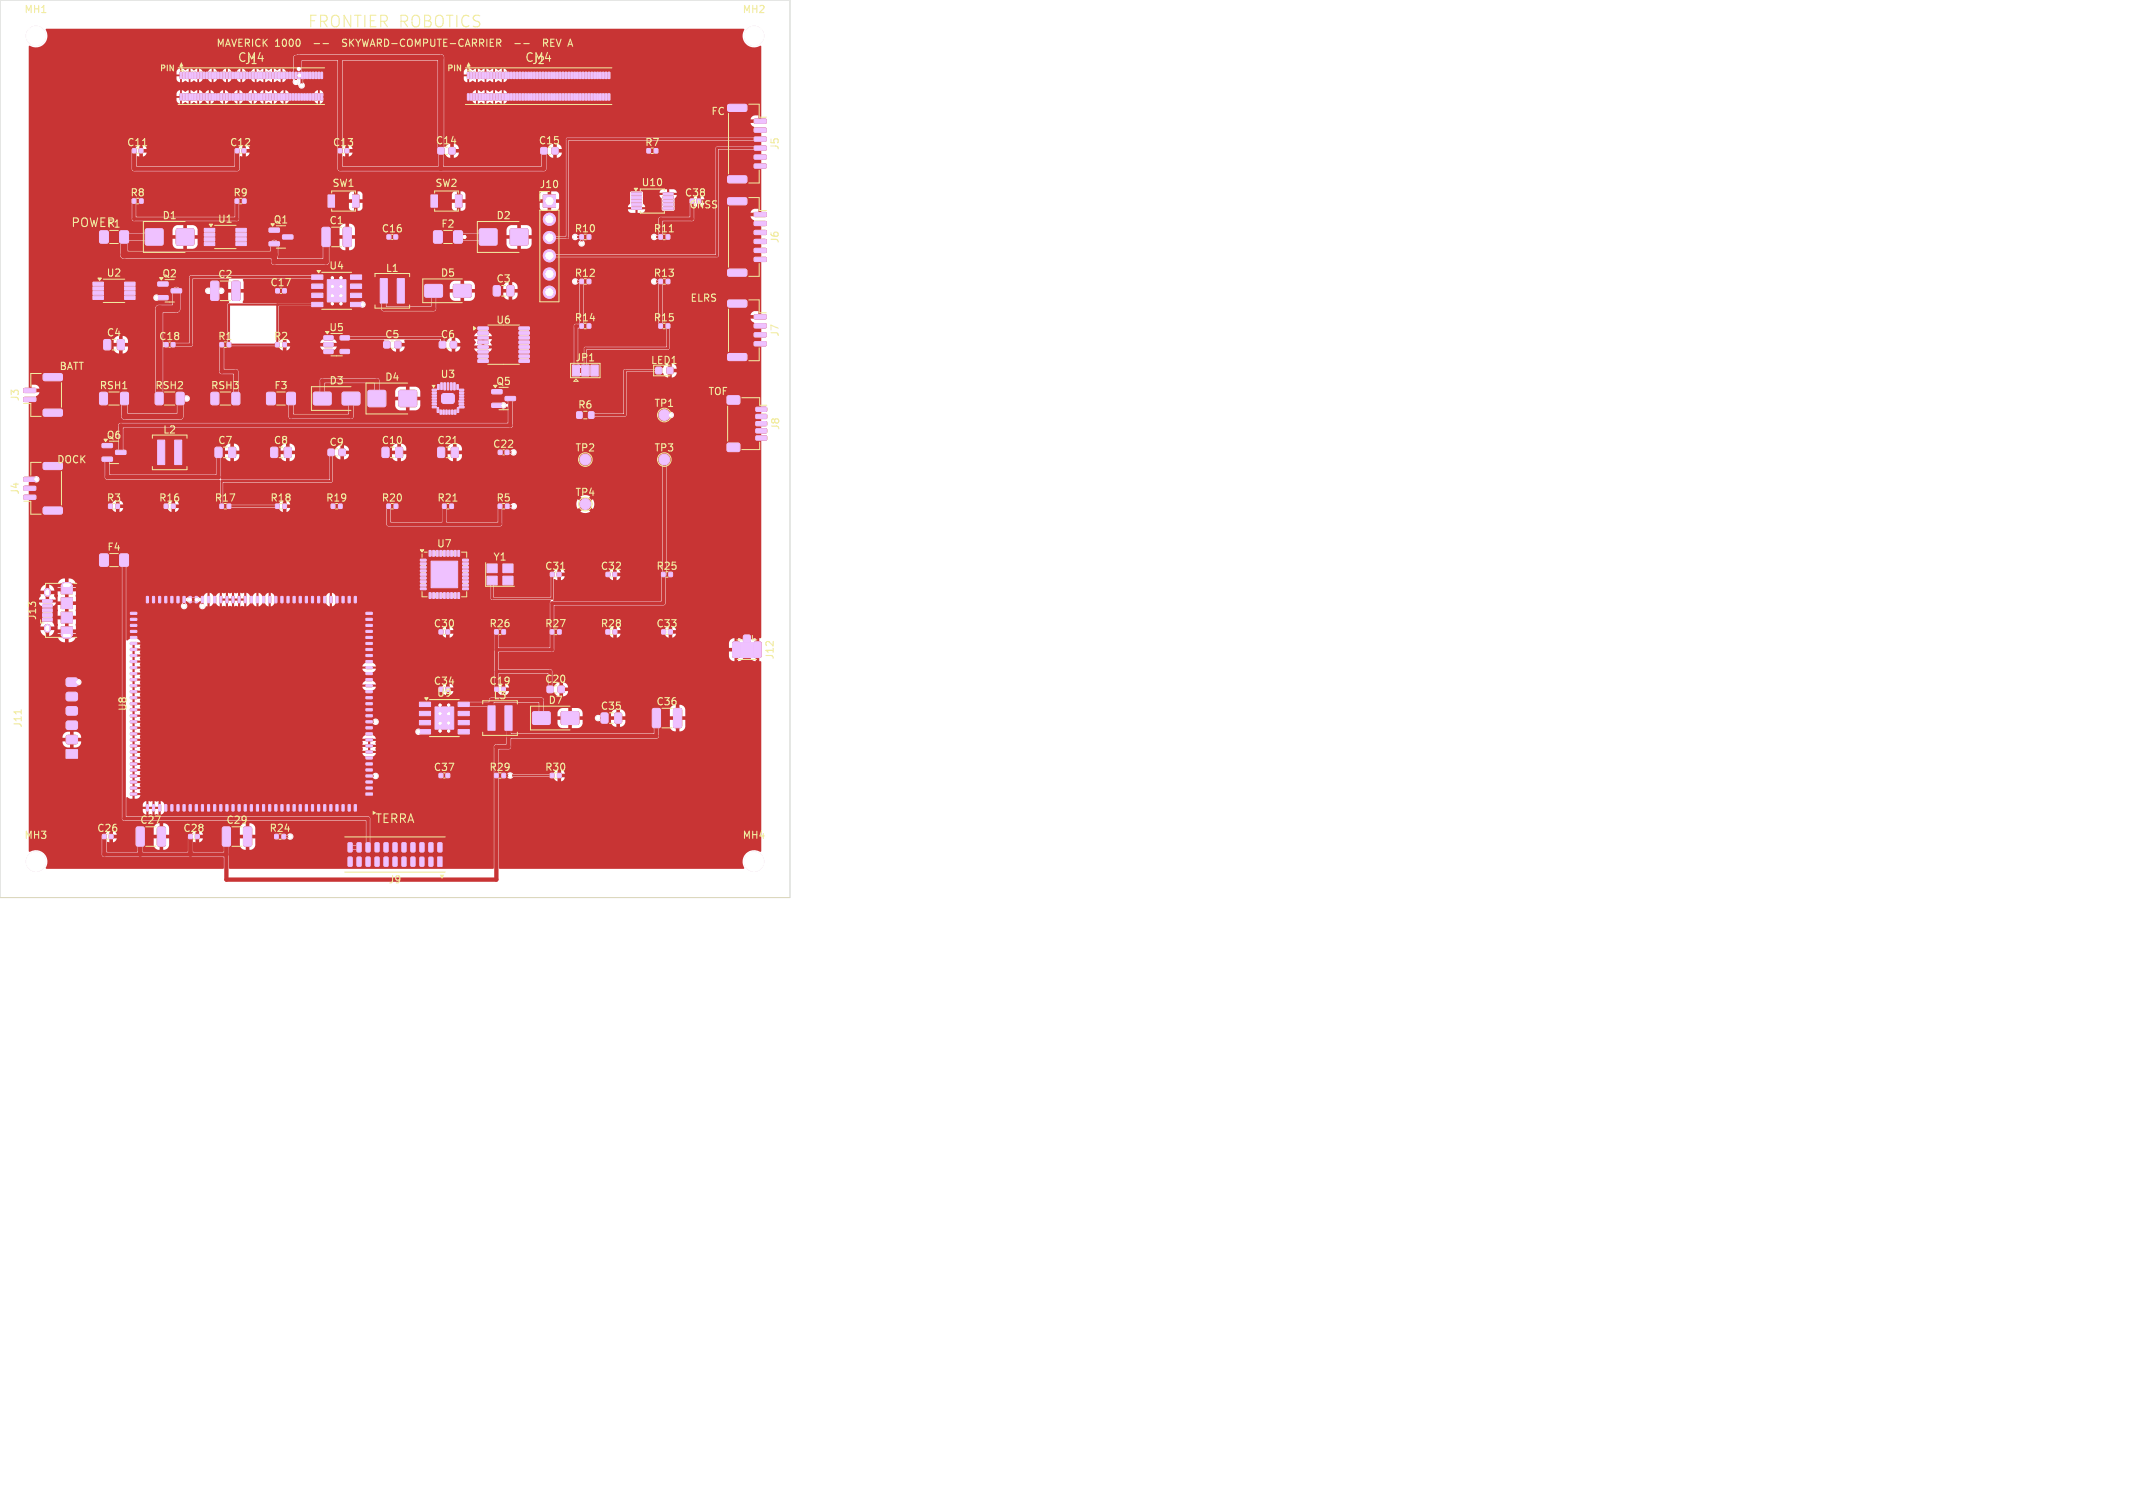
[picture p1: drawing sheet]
<svg xmlns="http://www.w3.org/2000/svg" width="297mm" height="210mm" viewBox="0 0 297 210" stroke-linecap="round" stroke-linejoin="round" font-family="sans-serif">
<defs><g id="words">
<text font-size="2.2" fill="#f2eda1" x="42.8" y="4">FRONTIER ROBOTICS</text>
<g font-size="1.7" fill="#f2eda1">
<text x="33" y="8.8">CM4</text>
<text x="73" y="8.8">CM4</text>
<text x="9.8" y="31.8">POWER</text>
<text x="52.2" y="114.8">TERRA</text>
</g>
<g font-size="1.4" fill="#f2eda1">
<text x="3.3" y="2">MH1</text>
<text x="103.3" y="2">MH2</text>
<text x="30" y="6.7">MAVERICK</text>
<text x="34" y="9.1">J1</text>
<text x="38.3" y="6.7">1000</text>
<text x="48.6" y="6.7">SKYWARD-COMPUTE-CARRIER</text>
<text x="74" y="9.1">J2</text>
<text x="77.6" y="6.7">REV A</text>
<text x="98.9" y="16.2">FC</text>
<text x="17.6" y="20.6">C11</text>
<text x="31.9" y="20.6">C12</text>
<text x="46.3" y="20.6">C13</text>
<text x="60.6" y="20.3">C14</text>
<text x="74.9" y="20.3">C15</text>
<text x="89.7" y="20.6">R7</text>
<text x="108.6" y="21" transform="rotate(-90 108.6 21)">J5</text>
<text x="18.1" y="27.6">R8</text>
<text x="32.4" y="27.6">R9</text>
<text x="46.2" y="26.2">SW1</text>
<text x="60.5" y="26.2">SW2</text>
<text x="75" y="26.4">J10</text>
<text x="89.2" y="26.1">U10</text>
<text x="95.3" y="27.6">C38</text>
<text x="95.9" y="29.2">GNSS</text>
<text x="14.8" y="31.9">F1</text>
<text x="22.5" y="30.7">D1</text>
<text x="30.2" y="31.2">U1</text>
<text x="38" y="31.3">Q1</text>
<text x="45.8" y="31.4">C1</text>
<text x="53" y="32.6">C16</text>
<text x="61.3" y="31.9">F2</text>
<text x="69" y="30.7">D2</text>
<text x="79.9" y="32.6">R10</text>
<text x="90.9" y="32.6">R11</text>
<text x="108.6" y="34" transform="rotate(-90 108.6 34)">J6</text>
<text x="14.8" y="38.7">U2</text>
<text x="22.5" y="38.8">Q2</text>
<text x="30.3" y="38.9">C2</text>
<text x="37.5" y="40.1">C17</text>
<text x="45.7" y="37.7">U4</text>
<text x="53.6" y="38.1">L1</text>
<text x="61.3" y="38.7">D5</text>
<text x="69" y="39.5">C3</text>
<text x="79.9" y="38.8">R12</text>
<text x="90.9" y="38.8">R13</text>
<text x="14.8" y="47">C4</text>
<text x="22" y="47.6">C18</text>
<text x="30.3" y="47.6">R1</text>
<text x="38" y="47.6">R2</text>
<text x="45.7" y="46.3">U5</text>
<text x="53.5" y="47.3">C5</text>
<text x="61.3" y="47.3">C6</text>
<text x="69" y="45.3">U6</text>
<text x="79.9" y="45">R14</text>
<text x="90.9" y="45">R15</text>
<text x="96" y="42.2">ELRS</text>
<text x="108.6" y="47" transform="rotate(-90 108.6 47)">J7</text>
<text x="8.2" y="51.7">BATT</text>
<text x="45.8" y="53.7">D3</text>
<text x="53.5" y="53.2">D4</text>
<text x="61.3" y="52.8">U3</text>
<text x="69" y="53.8">Q5</text>
<text x="80" y="50.5">JP1</text>
<text x="90.5" y="50.9">LED1</text>
<text x="2.8" y="56" transform="rotate(-90 2.8 56)">J3</text>
<text x="13.8" y="54.4">RSH1</text>
<text x="21.5" y="54.4">RSH2</text>
<text x="29.3" y="54.4">RSH3</text>
<text x="38.1" y="54.4">F3</text>
<text x="80.4" y="57.1">R6</text>
<text x="91" y="56.9">TP1</text>
<text x="98.5" y="55.2">TOF</text>
<text x="108.7" y="60" transform="rotate(-90 108.7 60)">J8</text>
<text x="7.9" y="64.7">DOCK</text>
<text x="14.8" y="61.3">Q6</text>
<text x="22.6" y="60.6">L2</text>
<text x="30.3" y="62">C7</text>
<text x="38" y="62">C8</text>
<text x="45.8" y="62.3">C9</text>
<text x="53" y="62">C10</text>
<text x="60.8" y="62">C21</text>
<text x="68.5" y="62.6">C22</text>
<text x="80" y="63.1">TP2</text>
<text x="91" y="63.1">TP3</text>
<text x="2.8" y="69" transform="rotate(-90 2.8 69)">J4</text>
<text x="14.8" y="70.1">R3</text>
<text x="22" y="70.1">R16</text>
<text x="29.8" y="70.1">R17</text>
<text x="37.5" y="70.1">R18</text>
<text x="45.3" y="70.1">R19</text>
<text x="53" y="70.1">R20</text>
<text x="60.8" y="70.1">R21</text>
<text x="69" y="70.1">R5</text>
<text x="80" y="69.3">TP4</text>
<text x="14.8" y="76.9">F4</text>
<text x="60.7" y="76.4">U7</text>
<text x="68.6" y="78.3">Y1</text>
<text x="75.8" y="79.6">C31</text>
<text x="83.5" y="79.6">C32</text>
<text x="91.3" y="79.6">R25</text>
<text x="5.2" y="86.5" transform="rotate(-90 5.2 86.5)">J13</text>
<text x="60.3" y="87.6">C30</text>
<text x="68" y="87.6">R26</text>
<text x="75.8" y="87.6">R27</text>
<text x="83.5" y="87.6">R28</text>
<text x="91.3" y="87.6">C33</text>
<text x="60.3" y="95.6">C34</text>
<text x="68" y="95.6">C19</text>
<text x="75.8" y="95.3">C20</text>
<text x="107.9" y="91.9" transform="rotate(-90 107.9 91.9)">J12</text>
<text x="3.2" y="101.5" transform="rotate(-90 3.2 101.5)">J11</text>
<text x="17.8" y="99.1" transform="rotate(-90 17.8 99.1)">U8</text>
<text x="60.7" y="97.2">U9</text>
<text x="68.6" y="97.6">L3</text>
<text x="76.3" y="98.2">D7</text>
<text x="83.5" y="99">C35</text>
<text x="91.3" y="98.4">C36</text>
<text x="60.3" y="107.6">C37</text>
<text x="68" y="107.6">R29</text>
<text x="75.8" y="107.6">R30</text>
<text x="3.3" y="117">MH3</text>
<text x="13.4" y="116.1">C26</text>
<text x="19.4" y="114.9">C27</text>
<text x="25.4" y="116.1">C28</text>
<text x="31.4" y="114.9">C29</text>
<text x="37.4" y="116.1">R24</text>
<text x="103.3" y="117">MH4</text>
<text x="54" y="123.2">J9</text>
</g>
<g font-size="1.1" fill="#f2eda1">
<text x="22.2" y="10.1">PIN</text>
<text x="25.1" y="10.1">1</text>
<text x="62.2" y="10.1">PIN</text>
<text x="65.1" y="10.1">1</text>
</g>
</g></defs>
<path d="M80.6 51.3h.5v.6h-.5z" fill="#c83434"/>
<g fill="#c83434" stroke="#c83434" stroke-width=".14">
<path d="M38.4 40.2h.5v.6h-.5z"/>
<path d="M39.4 40.2h.4v.6h-.4z"/>
<path d="M13.9 32.2l1-.1 .2 .2v1.3l-.2 .3h-.8l-.2-.2z"/>
<path d="M16.7 32.2l1-.1 .2 .2v1.3l-.2 .3h-.8l-.2-.2z"/>
<path d="M9.2 104.4h1.6v1.2h-1.6z"/>
<path d="M9.3 102.5h1.4l.1 .2-.1 .8-.2 .1-1.2-.1-.1-.2v-.7z"/>
<path d="M9.3 100.5h1.4l.1 .2-.1 .8-.2 .1-1.2-.1-.1-.2v-.7z"/>
<path d="M9.3 98.5h1.4l.1 .2-.1 .8-.2 .1-1.2-.1-.1-.2v-.7z"/>
<path d="M9.3 96.5h1.4l.1 .2-.1 .8-.2 .1-1.2-.1-.1-.2v-.7z"/>
<path d="M9.3 94.5h1.4l.1 .2-.1 .8-.2 .1-1.2-.1-.1-.2v-.7z"/>
<path d="M80.8 45.1h.4v.6h-.4z"/>
<path d="M81.8 45.1h.4v.6h-.4z"/>
<path d="M61.2 87.7h.4v.6h-.4z"/>
<path d="M62.1 87.7h.5v.6h-.5z"/>
<path d="M67.8 80.3h1.4v1.1h-1.4z"/>
<path d="M70 80.3h1.4v1.1h-1.4z"/>
<path d="M70 78.6h1.4v1.1h-1.4z"/>
<path d="M67.8 78.6h1.4v1.1h-1.4z"/>
<path d="M28.5 31.8h1.4v.5h-1.4z"/>
<path d="M28.5 32.5h1.4v.4h-1.4z"/>
<path d="M28.5 33.1h1.4v.5h-1.4z"/>
<path d="M28.5 33.8h1.4v.4h-1.4z"/>
<path d="M32.9 33.8h1.4v.4h-1.4z"/>
<path d="M32.9 33.1h1.4v.5h-1.4z"/>
<path d="M32.9 32.5h1.4v.4h-1.4z"/>
<path d="M32.9 31.8h1.4v.5h-1.4z"/>
<path d="M79.7 50.9h1v1.4h-1z"/>
<path d="M81 50.9h1v1.4h-1z"/>
<path d="M82.3 50.9h1v1.4h-1z"/>
<path d="M43.4 38.3h1.6v.6h-1.6z"/>
<path d="M43.4 39.6h1.6v.6h-1.6z"/>
<path d="M43.4 40.8h1.6v.6h-1.6z"/>
<path d="M43.4 42.1h1.6v.6h-1.6z"/>
<path d="M48.8 42.1h1.5v.6h-1.5z"/>
<path d="M48.8 40.8h1.5v.6h-1.5z"/>
<path d="M48.8 39.6h1.5v.6h-1.5z"/>
<path d="M48.8 38.3h1.5v.6h-1.5z"/>
<path d="M45.6 38.9h2.6v3.1h-2.6z"/>
<path d="M45.4 38.3h2.9v4.4h-2.9z"/>
<path d="M68.7 39.8h.7l.3 .1v1.1l-.2 .2h-.6l-.2-.1z"/>
<path d="M70.6 39.8h.7l.3 .1v1.1l-.2 .2h-.6l-.2-.1z"/>
<path d="M59.2 39.7l.2-.1 2.2 .1v.2v1.4l-.2 .1-2.2-.1-.1-.1z"/>
<path d="M63.2 39.7l.2-.1 2.2 .1v.2v1.4l-.2 .1-2.2-.1-.1-.1z"/>
<path d="M14.5 47.3h.7l.2 .1v1.1l-.1 .2h-.6l-.3-.1z"/>
<path d="M16.4 47.3h.7l.2 .1v1.1l-.1 .2h-.6l-.3-.1z"/>
<path d="M37.7 62.3h.7l.3 .1v1.1l-.2 .2h-.6l-.2-.1z"/>
<path d="M39.6 62.3h.7l.3 .1v1.1l-.2 .2h-.6l-.2-.1z"/>
<path d="M105.3 56.7h1.4l.1 .5-.2 .1h-1.3l-.1-.1z"/>
<path d="M105.3 57.7h1.4l.1 .5-.2 .1h-1.3l-.1-.1z"/>
<path d="M105.3 58.7h1.4l.1 .5-.2 .1h-1.3l-.1-.1z"/>
<path d="M105.3 59.7h1.4l.1 .5-.2 .1h-1.3l-.1-.1z"/>
<path d="M105.3 60.7h1.4l.1 .5-.2 .1h-1.3l-.1-.1z"/>
<path d="M101.3 55.2l1.6-.1 .1 .2v.8l-.2 .2h-1.4l-.2-.3z"/>
<path d="M101.3 61.8l1.6-.1 .1 .3v.7l-.2 .2h-1.4l-.2-.2z"/>
<path d="M68.5 54.3h1.3l.1 .5-.1 .1-1.3-.1-.1-.1z"/>
<path d="M68.5 56.2h1.3l.1 .5h-.1h-1.3l-.1-.1z"/>
<path d="M70.4 55.2h1.3l.1 .5-.1 .1h-1.3l-.1-.2z"/>
<path d="M37.5 31.8h1.3l.1 .5h-.1h-1.3v-.1z"/>
<path d="M37.5 33.7h1.3l.1 .5-.1 .1-1.3-.1v-.1z"/>
<path d="M39.4 32.7h1.3l.1 .5-.2 .1h-1.2l-.1-.1z"/>
<path d="M21.7 54.7l.8-.1 .2 .2v1.3l-.1 .3h-.8l-.2-.2z"/>
<path d="M24.6 54.7l.8-.1 .2 .2v1.3l-.1 .3h-.7l-.3-.2z"/>
<path d="M30.6 47.7h.5v.6h-.5z"/>
<path d="M31.7 47.7h.4v.6h-.4z"/>
<path d="M22.9 70.2h.4v.6h-.4z"/>
<path d="M23.9 70.2h.5v.6h-.5z"/>
<path d="M66.8 31.9h.2h2.2v.2v2l-.2 .1-2.2-.1-.1-.2z"/>
<path d="M71.1 31.9h.2h2.2v.2v2l-.2 .1-2.2-.1-.1-.2z"/>
<path d="M3.3 55.4l1.6-.1 .1 .5-.1 .1h-1.5l-.1-.1z"/>
<path d="M3.3 54.1h1.6l.1 .5-.1 .1h-1.5l-.1-.2z"/>
<path d="M6.1 57h2.4l.2 .2v.6l-.3 .2h-2.2l-.2-.3z"/>
<path d="M6.1 52.1l2.4-.1 .2 .3v.6l-.3 .1h-2.2l-.2-.2z"/>
<path d="M91.8 38.9h.4v.6h-.4z"/>
<path d="M92.8 38.9h.4v.6h-.4z"/>
<path d="M83.7 99.3h.7l.3 .1v1.1l-.2 .2h-.6l-.2-.1z"/>
<path d="M85.6 99.3h.7l.3 .1v1.1l-.2 .2h-.6l-.2-.1z"/>
<path d="M61 62.3h.7l.2 .1v1.1l-.1 .2h-.6l-.3-.1z"/>
<path d="M62.9 62.3h.7l.2 .1v1.1l-.1 .2h-.6l-.3-.1z"/>
<path d="M60.9 53.6h.2v.7h-.2z"/>
<path d="M60.2 54.2h.5l.1 .2h-.6z"/>
<path d="M60.2 54.6h.5l.1 .2h-.6z"/>
<path d="M60.2 55h.5l.1 .2h-.6z"/>
<path d="M60.2 55.4h.5l.1 .2h-.6z"/>
<path d="M60.2 55.8h.5l.1 .2h-.6z"/>
<path d="M60.2 56.2h.5l.1 .2h-.6z"/>
<path d="M60.2 56.6h.5l.1 .2h-.6z"/>
<path d="M60.9 56.8h.2l-.1 .6h-.1z"/>
<path d="M61.3 57.1h.2l-.1 .6h-.1z"/>
<path d="M61.7 57.1h.2l-.1 .6h-.1z"/>
<path d="M62.1 57.1h.2l-.1 .6h-.1z"/>
<path d="M62.5 57.1h.2l-.1 .6h-.1z"/>
<path d="M62.9 57.1h.2l-.1 .6h-.1z"/>
<path d="M63.3 57.1h.2l-.1 .6h-.1z"/>
<path d="M63.7 56.8h.2l-.1 .6h-.1z"/>
<path d="M63.9 56.6h.7v.2h-.6z"/>
<path d="M63.9 56.2h.6l.1 .2h-.6z"/>
<path d="M63.9 55.8h.6l.1 .2h-.7z"/>
<path d="M64 55.4h.5l.1 .2h-.6z"/>
<path d="M64 55h.5l.1 .2h-.6z"/>
<path d="M64 54.6h.5l.1 .2h-.6z"/>
<path d="M64 54.2h.5l.1 .2h-.6z"/>
<path d="M63.6 53.6h.2v.6h-.2z"/>
<path d="M63.2 53.3l.2 .1-.1 .9-.1-.1z"/>
<path d="M62.7 53.3l.2 .1v.9l-.2-.1z"/>
<path d="M62.3 53.3l.2 .1-.1 .9-.1-.1z"/>
<path d="M61.8 53.3l.2 .1v.9l-.2-.1z"/>
<path d="M61.4 53.3l.2 .1-.1 .9-.1-.1z"/>
<path d="M61.6 54.9h1.5l.2 .3-.1 .9-.3 .1-1.3-.1-.1-.2v-.8z"/>
<path d="M53 38.8h.9v3.4h-.9z"/>
<path d="M55.3 38.8h1v3.4h-1z"/>
<path d="M68.9 87.7h.4v.6h-.4z"/>
<path d="M69.9 87.7h.5v.6h-.5z"/>
<path d="M105 29.6h1.6l.1 .5-.2 .1h-1.4l-.1-.2z"/>
<path d="M105 30.9l1.6-.1 .1 .5-.2 .1h-1.4l-.1-.1z"/>
<path d="M105 32.1h1.6l.1 .5-.2 .1h-1.4l-.1-.2z"/>
<path d="M105 33.4l1.6-.1 .1 .5-.2 .1h-1.4l-.1-.1z"/>
<path d="M105 34.6h1.6l.1 .5-.2 .1h-1.4l-.1-.2z"/>
<path d="M105 35.9l1.6-.1 .1 .5-.2 .1h-1.4l-.1-.1z"/>
<path d="M101.4 27.6l2.4-.1 .2 .3v.6l-.2 .1h-2.3l-.2-.2z"/>
<path d="M101.4 37.5h2.4l.2 .2v.6l-.2 .2h-2.3l-.2-.3z"/>
<path d="M47.1 20.7h.5v.6h-.5z"/>
<path d="M48.1 20.7h.5v.6h-.5z"/>
<path d="M87.9 26.9h1.4v.3h-1.4z"/>
<path d="M87.9 27.3h1.4v.3h-1.4z"/>
<path d="M87.9 27.9h1.4v.3h-1.4z"/>
<path d="M87.9 28.3h1.4v.3h-1.4z"/>
<path d="M87.9 28.9h1.4v.3h-1.4z"/>
<path d="M92.3 28.9h1.4v.3h-1.4z"/>
<path d="M92.3 28.3h1.4v.3h-1.4z"/>
<path d="M92.3 27.9h1.4v.3h-1.4z"/>
<path d="M92.3 27.3h1.4v.3h-1.4z"/>
<path d="M92.3 26.9h1.4v.3h-1.4z"/>
<path d="M38.4 47.7h.4v.6h-.4z"/>
<path d="M39.4 47.7h.5v.6h-.5z"/>
<path d="M45.7 27.2h.9v1.7h-.9z"/>
<path d="M49.1 27.2h.9v1.7h-.9z"/>
<path d="M58.4 97.8h1.6v.6h-1.6z"/>
<path d="M58.4 99.1h1.6v.6h-1.6z"/>
<path d="M58.4 100.3h1.6v.6h-1.6z"/>
<path d="M58.4 101.6h1.6v.6h-1.6z"/>
<path d="M63.8 101.6h1.5v.6h-1.5z"/>
<path d="M63.8 100.3h1.5v.6h-1.5z"/>
<path d="M63.8 99.1h1.5v.6h-1.5z"/>
<path d="M63.8 97.8h1.5v.6h-1.5z"/>
<path d="M60.6 98.4h2.6v3.1h-2.6z"/>
<path d="M60.4 97.8h2.9v4.4h-2.9z"/>
<path d="M61.6 70.2h.5v.6h-.5z"/>
<path d="M62.7 70.2h.4v.6h-.4z"/>
<path d="M13.9 77.2l1-.1 .2 .2v1.3l-.2 .3h-.8l-.2-.2z"/>
<path d="M16.7 77.2l1-.1 .2 .2v1.3l-.2 .3h-.8l-.2-.2z"/>
<path d="M13.9 54.7l.8-.1 .3 .2v1.3l-.2 .3h-.7l-.2-.2z"/>
<path d="M16.8 54.7l.9-.1 .2 .2v1.3l-.2 .3h-.7l-.2-.2z"/>
<path d="M53.9 70.2h.4v.6h-.4z"/>
<path d="M54.9 70.2h.5v.6h-.5z"/>
<path d="M38.3 116.2h.4v.6h-.4z"/>
<path d="M39.3 116.2h.4v.6h-.4z"/>
<path d="M3.3 69h1.6l.1 .5-.1 .1-1.5-.1-.1-.1z"/>
<path d="M3.3 67.7h1.6l.1 .5-.1 .1h-1.5l-.1-.2z"/>
<path d="M3.3 66.5h1.6l.1 .5h-.1h-1.5l-.1-.1z"/>
<path d="M6.1 70.7l2.4-.1 .2 .3v.5l-.3 .2h-2.2l-.2-.2z"/>
<path d="M6.1 64.5l2.4-.1 .2 .3v.5l-.3 .2h-2.2l-.2-.3z"/>
<path d="M22 39.3h1.3l.1 .5-.1 .1-1.3-.1-.1-.1z"/>
<path d="M22 41.2h1.3l.1 .5h-.1h-1.3l-.1-.1z"/>
<path d="M23.9 40.2h1.3l.1 .5-.2 .1h-1.2l-.1-.2z"/>
<path d="M29.4 54.7l.8-.1 .3 .2v1.3l-.2 .3h-.7l-.2-.2z"/>
<path d="M32.3 54.7l.9-.1 .2 .2v1.3l-.2 .3h-.7l-.2-.2z"/>
<path d="M38.4 70.2h.4v.6h-.4z"/>
<path d="M39.4 70.2h.5v.6h-.5z"/>
<path d="M46.1 70.2h.5v.6h-.5z"/>
<path d="M47.2 70.2h.4v.6h-.4z"/>
<path d="M75.7 27.2h1.7v1.7h-1.7z"/>
<path d="M22.9 47.7h.5v.6h-.5z"/>
<path d="M23.9 47.7h.4v.6h-.4z"/>
<path d="M91.8 45.1h.4v.6h-.4z"/>
<path d="M92.8 45.1h.4v.6h-.4z"/>
<path d="M18.4 27.7h.5v.6h-.5z"/>
<path d="M19.4 27.7h.5v.6h-.5z"/>
<path d="M18.4 20.7h.5v.6h-.5z"/>
<path d="M19.4 20.7h.5v.6h-.5z"/>
<path d="M80.8 38.9h.4v.6h-.4z"/>
<path d="M81.8 38.9h.4v.6h-.4z"/>
<path d="M51 110.4h.9v.3h-.9z"/>
<path d="M51 109.6h.8v.2l-.8 .1z"/>
<path d="M51 108.8h.8v.2h-.8z"/>
<path d="M51 107.9h.8v.3h-.8z"/>
<path d="M51 107.1h.8v.2l-.8 .1z"/>
<path d="M51 106.3l.8-.1v.3h-.8z"/>
<path d="M51 105.4h.8v.3h-.8z"/>
<path d="M51 104.6h.8v.2l-.8 .1z"/>
<path d="M51 103.7h.8v.3h-.8z"/>
<path d="M51 102.9h.8v.2l-.8 .1z"/>
<path d="M51 102.1l.8-.1v.3h-.8z"/>
<path d="M51 101.2h.8v.3h-.8z"/>
<path d="M51 100.4h.8v.2l-.8 .1z"/>
<path d="M51 99.5h.8v.3h-.8z"/>
<path d="M51 98.7h.8v.2l-.8 .1z"/>
<path d="M51 97.9h.8v.2h-.8z"/>
<path d="M51 97h.8v.3h-.8z"/>
<path d="M51 96.2h.8v.2l-.8 .1z"/>
<path d="M51 95.4l.8-.1v.3h-.8z"/>
<path d="M51 94.5h.8v.2l-.8 .1z"/>
<path d="M51 93.7h.8v.2l-.8 .1z"/>
<path d="M51 92.8h.8v.3h-.8z"/>
<path d="M51 92h.8v.2l-.8 .1z"/>
<path d="M51 91.2l.8-.1v.3h-.8z"/>
<path d="M51 90.3h.8v.3h-.8z"/>
<path d="M51 89.5h.8v.2l-.8 .1z"/>
<path d="M51 88.6h.8v.3h-.8z"/>
<path d="M51 87.8h.8v.2l-.8 .1z"/>
<path d="M51 87h.8v.2h-.8z"/>
<path d="M51 86.1h.8v.3h-.8z"/>
<path d="M51 85.3h.8v.2l-.8 .1z"/>
<path d="M49.3 83.1h.3v.8h-.3z"/>
<path d="M48.5 83.1h.3l-.1 .8h-.2z"/>
<path d="M47.6 83.1h.3v.8h-.3z"/>
<path d="M46.8 83.1h.3l-.1 .8h-.2z"/>
<path d="M45.9 83.1h.3v.8h-.3z"/>
<path d="M45.1 83.1h.3l-.1 .8h-.2z"/>
<path d="M44.2 83.1h.3v.8h-.3z"/>
<path d="M43.4 83.1h.3l-.1 .8h-.2z"/>
<path d="M42.5 83.1h.3v.8h-.3z"/>
<path d="M41.7 83.1h.3l-.1 .8h-.2z"/>
<path d="M40.8 83.1h.3v.8h-.3z"/>
<path d="M40 83.1h.3l-.1 .8h-.2z"/>
<path d="M39.1 83.1h.3v.8h-.3z"/>
<path d="M38.3 83.1h.3l-.1 .8h-.2z"/>
<path d="M37.4 83.1h.3v.8h-.3z"/>
<path d="M36.6 83.1h.2v.8h-.2z"/>
<path d="M35.7 83.1h.3v.8h-.3z"/>
<path d="M34.9 83.1h.2v.8h-.2z"/>
<path d="M34 83.1h.3v.8h-.3z"/>
<path d="M33.2 83.1h.2v.8h-.2z"/>
<path d="M32.3 83.1h.3l-.1 .8h-.2z"/>
<path d="M31.5 83.1h.2v.8h-.3z"/>
<path d="M30.6 83.1h.3l-.1 .8h-.2z"/>
<path d="M29.8 83.1h.2v.8h-.3z"/>
<path d="M28.9 83.1h.3l-.1 .8h-.2z"/>
<path d="M28.1 83.1h.2v.8h-.3z"/>
<path d="M27.2 83.1h.3l-.1 .8h-.2z"/>
<path d="M26.4 83.1h.2v.8h-.3z"/>
<path d="M25.5 83.1h.3l-.1 .8h-.2z"/>
<path d="M24.7 83.1h.2v.8h-.3z"/>
<path d="M23.8 83.1h.3l-.1 .8h-.2z"/>
<path d="M23 83.1h.2v.8h-.3z"/>
<path d="M22.1 83.1h.3l-.1 .8h-.2z"/>
<path d="M21.2 83.1h.3v.8h-.3z"/>
<path d="M20.4 83.1h.3l-.1 .8h-.2z"/>
<path d="M18.2 85.3h.8v.2l-.8 .1z"/>
<path d="M18.2 86.1h.8v.3h-.8z"/>
<path d="M18.2 87h.8v.2h-.8z"/>
<path d="M18.2 87.8h.8v.2l-.8 .1z"/>
<path d="M18.2 88.6h.8v.3h-.8z"/>
<path d="M18.2 89.5h.8v.2l-.8 .1z"/>
<path d="M18.2 90.3h.8v.3h-.8z"/>
<path d="M18.2 91.2l.8-.1v.3h-.8z"/>
<path d="M18.2 92h.8v.2l-.8 .1z"/>
<path d="M18.2 92.8h.8v.3h-.8z"/>
<path d="M18.2 93.7h.8v.2l-.8 .1z"/>
<path d="M18.2 94.5h.8v.2l-.8 .1z"/>
<path d="M18.2 95.4l.8-.1v.3h-.8z"/>
<path d="M18.2 96.2h.8v.2l-.8 .1z"/>
<path d="M18.2 97h.8v.3h-.8z"/>
<path d="M18.2 97.9h.8v.2h-.8z"/>
<path d="M18.2 98.7h.8v.2l-.8 .1z"/>
<path d="M18.2 99.5h.8v.3h-.8z"/>
<path d="M18.2 100.4h.8v.2l-.8 .1z"/>
<path d="M18.2 101.2h.8v.3h-.8z"/>
<path d="M18.2 102.1l.8-.1v.3h-.8z"/>
<path d="M18.2 102.9h.8v.2l-.8 .1z"/>
<path d="M18.2 103.7h.8v.3h-.8z"/>
<path d="M18.2 104.6h.8v.2l-.8 .1z"/>
<path d="M18.2 105.4h.8v.3h-.8z"/>
<path d="M18.2 106.3l.8-.1v.3h-.8z"/>
<path d="M18.2 107.1h.8v.2l-.8 .1z"/>
<path d="M18.2 107.9h.8v.3h-.8z"/>
<path d="M18.2 108.8h.8v.2h-.8z"/>
<path d="M18.2 109.6h.8v.2l-.8 .1z"/>
<path d="M18.2 110.5l.8-.1v.3h-.8z"/>
<path d="M20.4 112.1h.3l-.1 .8h-.2z"/>
<path d="M21.2 112.1h.3v.8h-.3z"/>
<path d="M22.1 112.1h.3l-.1 .8h-.2z"/>
<path d="M23 112.1h.2v.8h-.3z"/>
<path d="M23.8 112.1h.3l-.1 .8h-.2z"/>
<path d="M24.7 112.1h.2v.8h-.3z"/>
<path d="M25.5 112.1h.3l-.1 .8h-.2z"/>
<path d="M26.4 112.1h.2v.8h-.3z"/>
<path d="M27.2 112.1h.3l-.1 .8h-.2z"/>
<path d="M28.1 112.1h.2v.8h-.3z"/>
<path d="M28.9 112.1h.3l-.1 .8h-.2z"/>
<path d="M29.8 112.1h.2v.8h-.3z"/>
<path d="M30.6 112.1h.3l-.1 .8h-.2z"/>
<path d="M31.5 112.1h.2v.8h-.3z"/>
<path d="M32.3 112.1h.3l-.1 .8h-.2z"/>
<path d="M33.2 112.1h.2v.8h-.2z"/>
<path d="M34 112.1h.3v.8h-.3z"/>
<path d="M34.9 112.1h.2v.8h-.2z"/>
<path d="M35.7 112.1h.3v.8h-.3z"/>
<path d="M36.6 112.1h.2v.8h-.2z"/>
<path d="M37.4 112.1h.3v.8h-.3z"/>
<path d="M38.3 112.1h.3l-.1 .8h-.2z"/>
<path d="M39.1 112.1h.3v.8h-.3z"/>
<path d="M40 112.1h.3l-.1 .8h-.2z"/>
<path d="M40.8 112.1h.3v.8h-.3z"/>
<path d="M41.7 112.1h.3l-.1 .8h-.2z"/>
<path d="M42.5 112.1h.3v.8h-.3z"/>
<path d="M43.4 112.1h.3l-.1 .8h-.2z"/>
<path d="M44.2 112.1h.3v.8h-.3z"/>
<path d="M45.1 112.1h.3l-.1 .8h-.2z"/>
<path d="M45.9 112.1h.3v.8h-.3z"/>
<path d="M46.8 112.1h.3l-.1 .8h-.2z"/>
<path d="M47.6 112.1h.3v.8h-.3z"/>
<path d="M48.5 112.1h.3l-.1 .8h-.2z"/>
<path d="M49.3 112.1h.3v.8h-.3z"/>
<path d="M90.9 98.7h.8l.3 .1v2.3l-.2 .2-.7 .1-.3-.2z"/>
<path d="M93.8 98.7h.9l.2 .1v2.3l-.1 .2-.8 .1-.2-.2z"/>
<path d="M21.9 61.3h1v3.4h-1z"/>
<path d="M24.3 61.3h1v3.4h-1z"/>
<path d="M61 20.6h.8v.8h-.8z"/>
<path d="M62.6 20.6h.7v.8h-.7z"/>
<path d="M65.1 10.1h.2v.8h-.2z"/>
<path d="M65.1 13.1h.2v.8h-.2z"/>
<path d="M65.5 10.1h.2v.8h-.2z"/>
<path d="M65.5 13.1h.2v.8h-.2z"/>
<path d="M65.9 10.1h.2v.8h-.2z"/>
<path d="M65.9 13.1h.2v.8h-.2z"/>
<path d="M66.3 10.1h.2v.8h-.2z"/>
<path d="M66.3 13.1h.2v.8h-.2z"/>
<path d="M66.7 10.1h.2v.8h-.2z"/>
<path d="M66.7 13.1h.2v.8h-.2z"/>
<path d="M67.1 10.1h.2v.8h-.2z"/>
<path d="M67.1 13.1h.2v.8h-.2z"/>
<path d="M67.5 10.1h.2v.8h-.2z"/>
<path d="M67.5 13.1h.2v.8h-.2z"/>
<path d="M67.9 10.1h.2v.8h-.2z"/>
<path d="M67.9 13.1h.2v.8h-.2z"/>
<path d="M68.3 10.1h.2v.8h-.2z"/>
<path d="M68.3 13.1h.2v.8h-.2z"/>
<path d="M68.7 10.1h.2v.8h-.2z"/>
<path d="M68.7 13.1h.2v.8h-.2z"/>
<path d="M69.1 10.1h.2v.8h-.2z"/>
<path d="M69.1 13.1h.2v.8h-.2z"/>
<path d="M69.5 10.1h.2v.8h-.2z"/>
<path d="M69.5 13.1h.2v.8h-.2z"/>
<path d="M69.9 10.1h.2v.8h-.2z"/>
<path d="M69.9 13.1h.2v.8h-.2z"/>
<path d="M70.3 10.1h.2v.8h-.2z"/>
<path d="M70.3 13.1h.2v.8h-.2z"/>
<path d="M70.7 10.1h.2v.8h-.2z"/>
<path d="M70.7 13.1h.2v.8h-.2z"/>
<path d="M71.1 10.1h.2v.8h-.2z"/>
<path d="M71.1 13.1h.2v.8h-.2z"/>
<path d="M71.5 10.1h.2v.8h-.2z"/>
<path d="M71.5 13.1h.2v.8h-.2z"/>
<path d="M71.9 10.1h.2v.8h-.2z"/>
<path d="M71.9 13.1h.2v.8h-.2z"/>
<path d="M72.3 10.1h.2v.8h-.2z"/>
<path d="M72.3 13.1h.2v.8h-.2z"/>
<path d="M72.7 10.1h.2v.8h-.2z"/>
<path d="M72.7 13.1h.2v.8h-.2z"/>
<path d="M73.1 10.1h.2v.8h-.2z"/>
<path d="M73.1 13.1h.2v.8h-.2z"/>
<path d="M73.5 10.1h.2v.8h-.2z"/>
<path d="M73.5 13.1h.2v.8h-.2z"/>
<path d="M73.9 10.1h.2v.8h-.2z"/>
<path d="M73.9 13.1h.2v.8h-.2z"/>
<path d="M74.3 10.1h.2v.8h-.2z"/>
<path d="M74.3 13.1h.2v.8h-.2z"/>
<path d="M74.7 10.1h.2v.8h-.2z"/>
<path d="M74.7 13.1h.2v.8h-.2z"/>
<path d="M75.1 10.1h.2v.8h-.2z"/>
<path d="M75.1 13.1h.2v.8h-.2z"/>
<path d="M75.5 10.1h.2v.8h-.2z"/>
<path d="M75.5 13.1h.2v.8h-.2z"/>
<path d="M75.9 10.1h.2v.8h-.2z"/>
<path d="M75.9 13.1h.2v.8h-.2z"/>
<path d="M76.3 10.1h.2v.8h-.2z"/>
<path d="M76.3 13.1h.2v.8h-.2z"/>
<path d="M76.7 10.1h.2v.8h-.2z"/>
<path d="M76.7 13.1h.2v.8h-.2z"/>
<path d="M77.1 10.1h.2v.8h-.2z"/>
<path d="M77.1 13.1h.2v.8h-.2z"/>
<path d="M77.5 10.1h.2v.8h-.2z"/>
<path d="M77.5 13.1h.2v.8h-.2z"/>
<path d="M77.9 10.1h.2v.8h-.2z"/>
<path d="M77.9 13.1h.2v.8h-.2z"/>
<path d="M78.3 10.1h.2v.8h-.2z"/>
<path d="M78.3 13.1h.2v.8h-.2z"/>
<path d="M78.7 10.1h.2v.8h-.2z"/>
<path d="M78.7 13.1h.2v.8h-.2z"/>
<path d="M79.1 10.1h.2v.8h-.2z"/>
<path d="M79.1 13.1h.2v.8h-.2z"/>
<path d="M79.5 10.1h.2v.8h-.2z"/>
<path d="M79.5 13.1h.2v.8h-.2z"/>
<path d="M79.9 10.1h.2v.8h-.2z"/>
<path d="M79.9 13.1h.2v.8h-.2z"/>
<path d="M80.3 10.1h.2v.8h-.2z"/>
<path d="M80.3 13.1h.2v.8h-.2z"/>
<path d="M80.7 10.1h.2v.8h-.2z"/>
<path d="M80.7 13.1h.2v.8h-.2z"/>
<path d="M81.1 10.1h.2v.8h-.2z"/>
<path d="M81.1 13.1h.2v.8h-.2z"/>
<path d="M81.5 10.1h.2v.8h-.2z"/>
<path d="M81.5 13.1h.2v.8h-.2z"/>
<path d="M81.9 10.1h.2v.8h-.2z"/>
<path d="M81.9 13.1h.2v.8h-.2z"/>
<path d="M82.3 10.1h.2v.8h-.2z"/>
<path d="M82.3 13.1h.2v.8h-.2z"/>
<path d="M82.7 10.1h.2v.8h-.2z"/>
<path d="M82.7 13.1h.2v.8h-.2z"/>
<path d="M83.1 10.1h.2v.8h-.2z"/>
<path d="M83.1 13.1h.2v.8h-.2z"/>
<path d="M83.5 10.1h.2v.8h-.2z"/>
<path d="M83.5 13.1h.2v.8h-.2z"/>
<path d="M83.9 10.1h.2v.8h-.2z"/>
<path d="M83.9 13.1h.2v.8h-.2z"/>
<path d="M84.3 10.1h.2v.8h-.2z"/>
<path d="M84.3 13.1h.2v.8h-.2z"/>
<path d="M84.7 10.1h.2v.8h-.2z"/>
<path d="M84.7 13.1h.2v.8h-.2z"/>
<path d="M51.3 54.4l.2-.1 2.2 .1v.2v2h-.2h-2.2l-.1-.2z"/>
<path d="M55.6 54.4l.2-.1 2.2 .1v.2v2h-.2h-2.2l-.1-.2z"/>
<path d="M31 115.2l.9-.1 .2 .2v2.3l-.2 .2h-.7l-.2-.1z"/>
<path d="M34 115.2l.8-.1 .2 .2v2.3l-.1 .2h-.7l-.3-.1z"/>
<path d="M68.9 107.7h.4v.6h-.4z"/>
<path d="M69.9 107.7h.5v.6h-.5z"/>
<path d="M25.1 10.1h.2v.8h-.2z"/>
<path d="M25.1 13.1h.2v.8h-.2z"/>
<path d="M25.5 10.1h.2v.8h-.2z"/>
<path d="M25.5 13.1h.2v.8h-.2z"/>
<path d="M25.9 10.1h.2v.8h-.2z"/>
<path d="M25.9 13.1h.2v.8h-.2z"/>
<path d="M26.3 10.1h.2v.8h-.2z"/>
<path d="M26.3 13.1h.2v.8h-.2z"/>
<path d="M26.7 10.1h.2v.8h-.2z"/>
<path d="M26.7 13.1h.2v.8h-.2z"/>
<path d="M27.1 10.1h.2v.8h-.2z"/>
<path d="M27.1 13.1h.2v.8h-.2z"/>
<path d="M27.5 10.1h.2v.8h-.2z"/>
<path d="M27.5 13.1h.2v.8h-.2z"/>
<path d="M27.9 10.1h.2v.8h-.2z"/>
<path d="M27.9 13.1h.2v.8h-.2z"/>
<path d="M28.3 10.1h.2v.8h-.2z"/>
<path d="M28.3 13.1h.2v.8h-.2z"/>
<path d="M28.7 10.1h.2v.8h-.2z"/>
<path d="M28.7 13.1h.2v.8h-.2z"/>
<path d="M29.1 10.1h.2v.8h-.2z"/>
<path d="M29.1 13.1h.2v.8h-.2z"/>
<path d="M29.5 10.1h.2v.8h-.2z"/>
<path d="M29.5 13.1h.2v.8h-.2z"/>
<path d="M29.9 10.1h.2v.8h-.2z"/>
<path d="M29.9 13.1h.2v.8h-.2z"/>
<path d="M30.3 10.1h.2v.8h-.2z"/>
<path d="M30.3 13.1h.2v.8h-.2z"/>
<path d="M30.7 10.1h.2v.8h-.2z"/>
<path d="M30.7 13.1h.2v.8h-.2z"/>
<path d="M31.1 10.1h.2v.8h-.2z"/>
<path d="M31.1 13.1h.2v.8h-.2z"/>
<path d="M31.5 10.1h.2v.8h-.2z"/>
<path d="M31.5 13.1h.2v.8h-.2z"/>
<path d="M31.9 10.1h.2v.8h-.2z"/>
<path d="M31.9 13.1h.2v.8h-.2z"/>
<path d="M32.3 10.1h.2v.8h-.2z"/>
<path d="M32.3 13.1h.2v.8h-.2z"/>
<path d="M32.7 10.1h.2v.8h-.2z"/>
<path d="M32.7 13.1h.2v.8h-.2z"/>
<path d="M33.1 10.1h.2v.8h-.2z"/>
<path d="M33.1 13.1h.2v.8h-.2z"/>
<path d="M33.5 10.1h.2v.8h-.2z"/>
<path d="M33.5 13.1h.2v.8h-.2z"/>
<path d="M33.9 10.1h.2v.8h-.2z"/>
<path d="M33.9 13.1h.2v.8h-.2z"/>
<path d="M34.3 10.1h.2v.8h-.2z"/>
<path d="M34.3 13.1h.2v.8h-.2z"/>
<path d="M34.7 10.1h.2v.8h-.2z"/>
<path d="M34.7 13.1h.2v.8h-.2z"/>
<path d="M35.1 10.1h.2v.8h-.2z"/>
<path d="M35.1 13.1h.2v.8h-.2z"/>
<path d="M35.5 10.1h.2v.8h-.2z"/>
<path d="M35.5 13.1h.2v.8h-.2z"/>
<path d="M35.9 10.1h.2v.8h-.2z"/>
<path d="M35.9 13.1h.2v.8h-.2z"/>
<path d="M36.3 10.1h.2v.8h-.2z"/>
<path d="M36.3 13.1h.2v.8h-.2z"/>
<path d="M36.7 10.1h.2v.8h-.2z"/>
<path d="M36.7 13.1h.2v.8h-.2z"/>
<path d="M37.1 10.1h.2v.8h-.2z"/>
<path d="M37.1 13.1h.2v.8h-.2z"/>
<path d="M37.5 10.1h.2v.8h-.2z"/>
<path d="M37.5 13.1h.2v.8h-.2z"/>
<path d="M37.9 10.1h.2v.8h-.2z"/>
<path d="M37.9 13.1h.2v.8h-.2z"/>
<path d="M38.3 10.1h.2v.8h-.2z"/>
<path d="M38.3 13.1h.2v.8h-.2z"/>
<path d="M38.7 10.1h.2v.8h-.2z"/>
<path d="M38.7 13.1h.2v.8h-.2z"/>
<path d="M39.1 10.1h.2v.8h-.2z"/>
<path d="M39.1 13.1h.2v.8h-.2z"/>
<path d="M39.5 10.1h.2v.8h-.2z"/>
<path d="M39.5 13.1h.2v.8h-.2z"/>
<path d="M39.9 10.1h.2v.8h-.2z"/>
<path d="M39.9 13.1h.2v.8h-.2z"/>
<path d="M40.3 10.1h.2v.8h-.2z"/>
<path d="M40.3 13.1h.2v.8h-.2z"/>
<path d="M40.7 10.1h.2v.8h-.2z"/>
<path d="M40.7 13.1h.2v.8h-.2z"/>
<path d="M41.1 10.1h.2v.8h-.2z"/>
<path d="M41.1 13.1h.2v.8h-.2z"/>
<path d="M41.5 10.1h.2v.8h-.2z"/>
<path d="M41.5 13.1h.2v.8h-.2z"/>
<path d="M41.9 10.1h.2v.8h-.2z"/>
<path d="M41.9 13.1h.2v.8h-.2z"/>
<path d="M42.3 10.1h.2v.8h-.2z"/>
<path d="M42.3 13.1h.2v.8h-.2z"/>
<path d="M42.7 10.1h.2v.8h-.2z"/>
<path d="M42.7 13.1h.2v.8h-.2z"/>
<path d="M43.1 10.1h.2v.8h-.2z"/>
<path d="M43.1 13.1h.2v.8h-.2z"/>
<path d="M43.5 10.1h.2v.8h-.2z"/>
<path d="M43.5 13.1h.2v.8h-.2z"/>
<path d="M43.9 10.1h.2v.8h-.2z"/>
<path d="M43.9 13.1h.2v.8h-.2z"/>
<path d="M44.3 10.1h.2v.8h-.2z"/>
<path d="M44.3 13.1h.2v.8h-.2z"/>
<path d="M44.7 10.1h.2v.8h-.2z"/>
<path d="M44.7 13.1h.2v.8h-.2z"/>
<path d="M61 119.4h.6v1.3h-.6z"/>
<path d="M59.7 119.4h.4h.2v1.1l-.1 .1h-.5z"/>
<path d="M58.5 119.4h.4h.1v1.1v.1h-.5z"/>
<path d="M57.2 119.4h.5h.1v1.1l-.1 .1h-.5z"/>
<path d="M56 119.4h.4h.1l.1 1.1-.1 .1h-.5z"/>
<path d="M54.7 119.4h.5h.1v1.1l-.1 .1h-.5z"/>
<path d="M53.5 119.4h.4h.1v1.1v.1h-.5z"/>
<path d="M52.2 119.4h.4h.2v1.1l-.1 .1h-.5z"/>
<path d="M51 119.4h.4h.1l.1 1.1-.1 .1h-.5z"/>
<path d="M49.7 119.4h.5h.1v1.1l-.1 .1h-.5z"/>
<path d="M48.5 119.4h.4h.1v1.1v.1h-.5z"/>
<path d="M61 117.4h.4h.1l.1 1.1-.1 .1h-.5z"/>
<path d="M59.7 117.4h.4h.2v1.1l-.1 .1h-.5z"/>
<path d="M58.5 117.4h.4h.1v1.1v.1h-.5z"/>
<path d="M57.2 117.4h.5h.1v1.1l-.1 .1h-.5z"/>
<path d="M56 117.4h.4h.1l.1 1.1-.1 .1h-.5z"/>
<path d="M54.7 117.4h.5h.1v1.1l-.1 .1h-.5z"/>
<path d="M53.5 117.4h.4h.1v1.1v.1h-.5z"/>
<path d="M52.2 117.4h.4h.2v1.1l-.1 .1h-.5z"/>
<path d="M51 117.4h.4h.1l.1 1.1-.1 .1h-.5z"/>
<path d="M49.7 117.4h.5h.1v1.1l-.1 .1h-.5z"/>
<path d="M48.5 117.4h.4h.1v1.1v.1h-.5z"/>
<path d="M105 43.9l1.6-.1 .1 .5-.2 .1h-1.4l-.1-.1z"/>
<path d="M105 45.1h1.6l.1 .5-.2 .1h-1.4l-.1-.2z"/>
<path d="M105 46.4l1.6-.1 .1 .5-.2 .1h-1.4l-.1-.1z"/>
<path d="M105 47.6h1.6l.1 .5-.2 .1h-1.4l-.1-.2z"/>
<path d="M101.4 41.8h2.4l.2 .2v.6l-.2 .2h-2.3l-.2-.3z"/>
<path d="M101.4 49.3l2.4-.1 .2 .3v.6l-.2 .1h-2.3l-.2-.2z"/>
<path d="M84.4 79.7h.5v.6h-.5z"/>
<path d="M85.4 79.7h.4v.6h-.4z"/>
<path d="M60.4 32.2l.9-.1 .3 .2v1.3l-.2 .3h-.8l-.2-.2z"/>
<path d="M63.2 32.2l.9-.1 .3 .2v1.3l-.2 .3h-.8l-.2-.2z"/>
<path d="M32.8 27.7h.4v.6h-.4z"/>
<path d="M33.8 27.7h.4v.6h-.4z"/>
<path d="M69.4 70.2h.4v.6h-.4z"/>
<path d="M70.4 70.2h.5v.6h-.5z"/>
<path d="M14.2 61.8h1.4l.1 .5h-.2h-1.2l-.1-.1z"/>
<path d="M14.2 63.7h1.4l.1 .5-.2 .1-1.2-.1-.1-.1z"/>
<path d="M16.1 62.7h1.4v.5l-.1 .1h-1.2l-.1-.2z"/>
<path d="M45.7 62.6h.8v.8h-.8z"/>
<path d="M47.3 62.6h.7v.8h-.7z"/>
<path d="M92.2 87.7h.4v.6h-.4z"/>
<path d="M93.1 87.7h.5v.6h-.5z"/>
<path d="M45.1 46.8h1.2l.1 .5h-.1h-1.1l-.1-.1z"/>
<path d="M45.1 47.7h1.2l.1 .5-.1 .1h-1.1l-.1-.1z"/>
<path d="M45.1 48.7h1.2l.1 .5-.1 .1-1.1-.1-.1-.1z"/>
<path d="M47.4 48.7h1.2l.1 .5-.2 .1-1.1-.1-.1-.1z"/>
<path d="M47.4 46.8h1.2l.1 .5h-.2h-1.1l-.1-.1z"/>
<path d="M76.6 107.7h.5v.6h-.5z"/>
<path d="M77.7 107.7h.4v.6h-.4z"/>
<path d="M60 27.2h.9v1.7h-.9z"/>
<path d="M63.4 27.2h.9v1.7h-.9z"/>
<path d="M15.1 70.2h.5v.6h-.5z"/>
<path d="M16.2 70.2h.4v.6h-.4z"/>
<path d="M30.6 70.2h.5v.6h-.5z"/>
<path d="M31.7 70.2h.4v.6h-.4z"/>
<path d="M74.2 99.2l.2-.1 2.2 .1v.2v1.4l-.2 .1-2.2-.1-.1-.1z"/>
<path d="M78.2 99.2l.2-.1 2.2 .1v.2v1.4l-.2 .1-2.2-.1-.1-.1z"/>
<path d="M105 16.6h1.6l.1 .5-.2 .1h-1.4l-.1-.2z"/>
<path d="M105 17.9l1.6-.1 .1 .5-.2 .1h-1.4l-.1-.1z"/>
<path d="M105 19.1h1.6l.1 .5-.2 .1h-1.4l-.1-.2z"/>
<path d="M105 20.4l1.6-.1 .1 .5-.2 .1h-1.4l-.1-.1z"/>
<path d="M105 21.6h1.6l.1 .5-.2 .1h-1.4l-.1-.2z"/>
<path d="M105 22.9l1.6-.1 .1 .5-.2 .1h-1.4l-.1-.1z"/>
<path d="M101.4 14.6l2.4-.1 .2 .3v.6l-.2 .1h-2.3l-.2-.2z"/>
<path d="M101.4 24.5h2.4l.2 .2v.6l-.2 .2h-2.3l-.2-.3z"/>
<path d="M61.2 47.6h.8v.8h-.8z"/>
<path d="M62.8 47.6h.7v.8h-.7z"/>
<path d="M43.7 54.7l.2-.1 2.2 .1v.2v1.4l-.2 .1-2.2-.1-.1-.1z"/>
<path d="M47.7 54.7l.2-.1 2.2 .1v.2v1.4l-.2 .1-2.2-.1-.1-.1z"/>
<path d="M53.9 32.7h.5v.6h-.5z"/>
<path d="M54.9 32.7h.4v.6h-.4z"/>
<path d="M68.9 95.7h.5v.6h-.5z"/>
<path d="M69.9 95.7h.4v.6h-.4z"/>
<path d="M20.3 31.9h.2h2.2v.2v2l-.2 .1-2.2-.1-.1-.2z"/>
<path d="M24.6 31.9h.2h2.2v.2v2l-.2 .1-2.2-.1-.1-.2z"/>
<path d="M37.2 54.7l.9-.1 .2 .2v1.3l-.1 .3h-.9l-.2-.2z"/>
<path d="M40 54.7l.9-.1 .2 .2 .1 1.3-.2 .3h-.8l-.3-.2z"/>
<path d="M5.9 86.1h1.4v.4h-1.4z"/>
<path d="M5.9 85.4h1.4v.4h-1.4z"/>
<path d="M5.9 84.8h1.4v.4h-1.4z"/>
<path d="M5.9 84.1h1.4v.5h-1.4z"/>
<path d="M5.9 83.5h1.4v.4h-1.4z"/>
<path d="M8.5 87.3h1.6v1.2h-1.6z"/>
<path d="M8.5 85.3h1.6v1.4h-1.6z"/>
<path d="M8.5 83.3h1.6v1.4h-1.6z"/>
<path d="M8.5 81.5h1.6v1.2h-1.6z"/>
<path d="M19 115.2l.8-.1 .3 .2v2.3l-.2 .2h-.7l-.2-.1z"/>
<path d="M22 115.2l.8-.1 .2 .2v2.3l-.1 .2h-.8l-.2-.1z"/>
<path d="M75.3 20.6h.8v.8h-.8z"/>
<path d="M76.9 20.6h.8v.8h-.8z"/>
<path d="M69.4 62.7h.5v.6h-.5z"/>
<path d="M70.4 62.7h.4v.6h-.4z"/>
<path d="M91.8 32.7h.4v.6h-.4z"/>
<path d="M92.8 32.7h.4v.6h-.4z"/>
<path d="M76.2 95.6h.8v.8h-.8z"/>
<path d="M77.8 95.6h.7v.8h-.7z"/>
<path d="M30 62.3h.7l.2 .1v1.1l-.1 .2h-.6l-.3-.1z"/>
<path d="M31.9 62.3h.7l.2 .1v1.1l-.1 .2h-.6l-.3-.1z"/>
<path d="M68 98.3h.9v3.4h-.9z"/>
<path d="M70.3 98.3h1v3.4h-1z"/>
<path d="M26.3 116.2h.5v.6h-.5z"/>
<path d="M27.2 116.2h.5v.6h-.5z"/>
<path d="M92.1 79.7h.5v.6h-.5z"/>
<path d="M93.2 79.7h.4v.6h-.4z"/>
<path d="M32.8 20.7h.5v.6h-.5z"/>
<path d="M33.7 20.7h.5v.6h-.5z"/>
<path d="M44.9 31.7l.8-.1 .3 .2v2.3l-.2 .2h-.7l-.3-.1z"/>
<path d="M47.8 31.7l.9-.1 .2 .2v2.3l-.1 .2h-.8l-.2-.1z"/>
<path d="M61.2 95.7h.4v.6h-.4z"/>
<path d="M62.1 95.7h.5v.6h-.5z"/>
<path d="M53.2 62.3h.7l.3 .1v1.1l-.2 .2h-.6l-.2-.1z"/>
<path d="M55.1 62.3h.7l.3 .1v1.1l-.2 .2h-.6l-.2-.1z"/>
<path d="M76.7 79.7h.4v.6h-.4z"/>
<path d="M77.6 79.7h.5v.6h-.5z"/>
<path d="M90.1 20.7h.5v.6h-.5z"/>
<path d="M91.1 20.7h.5v.6h-.5z"/>
<path d="M14.3 116.2h.5v.6h-.5z"/>
<path d="M15.2 116.2h.5v.6h-.5z"/>
<path d="M13 39.3h1.4v.4h-1.4z"/>
<path d="M13 39.9h1.4v.5h-1.4z"/>
<path d="M13 40.6h1.4v.4h-1.4z"/>
<path d="M13 41.3h1.4v.4h-1.4z"/>
<path d="M17.4 41.3h1.4v.4h-1.4z"/>
<path d="M17.4 40.6h1.4v.4h-1.4z"/>
<path d="M17.4 39.9h1.4v.5h-1.4z"/>
<path d="M17.4 39.3h1.4v.4h-1.4z"/>
<path d="M103.6 88.5l.2-.1 .6 .1 .1 .2-.1 .7-.2 .1-.6-.1-.1-.2z"/>
<path d="M105 89.4h.8l.2 .1v1.8l-.2 .3h-.6l-.2-.2z"/>
<path d="M102.1 89.4h.7l.2 .1 .1 1.8-.2 .3h-.7l-.2-.2z"/>
<path d="M84.4 87.7h.4v.6h-.4z"/>
<path d="M85.4 87.7h.5v.6h-.5z"/>
<path d="M76.6 87.7h.5v.6h-.5z"/>
<path d="M77.7 87.7h.4v.6h-.4z"/>
<path d="M29.4 39.2h.8l.3 .1v2.3l-.2 .2-.7 .1-.3-.2z"/>
<path d="M32.3 39.2h.9l.2 .1v2.3l-.1 .2-.8 .1-.2-.2z"/>
<path d="M96.1 27.7h.5v.6h-.5z"/>
<path d="M97.1 27.7h.5v.6h-.5z"/>
<path d="M80.8 32.7h.4v.6h-.4z"/>
<path d="M81.8 32.7h.4v.6h-.4z"/>
<path d="M80.3 57.4h.7v.8h-.7z"/>
<path d="M82 57.4h.7v.8h-.7z"/>
<path d="M91.3 51.2h.8v.8h-.8z"/>
<path d="M92.9 51.2h.8v.8h-.8z"/>
<path d="M66.6 45.6l1.3-.1 .1 .4h-1.4z"/>
<path d="M66.6 46.2h1.3l.1 .3-1.4 .1z"/>
<path d="M66.6 46.9l1.3-.1 .1 .4h-1.4z"/>
<path d="M66.6 47.5h1.3l.1 .3-1.4 .1z"/>
<path d="M66.6 48.2l1.3-.1 .1 .4h-1.4z"/>
<path d="M66.6 48.8h1.3l.1 .3-1.4 .1z"/>
<path d="M66.6 49.5l1.3-.1 .1 .4h-1.4z"/>
<path d="M66.6 50.1h1.3l.1 .3-1.4 .1z"/>
<path d="M72.3 50.1h1.4v.3l-1.4 .1z"/>
<path d="M72.3 49.5l1.4-.1v.4h-1.4z"/>
<path d="M72.3 48.8h1.4v.3l-1.4 .1z"/>
<path d="M72.3 48.2l1.4-.1v.4h-1.4z"/>
<path d="M72.3 47.5h1.4v.3l-1.4 .1z"/>
<path d="M72.3 46.9l1.4-.1v.4h-1.4z"/>
<path d="M72.3 46.2h1.4v.3l-1.4 .1z"/>
<path d="M72.3 45.6l1.4-.1v.4h-1.4z"/>
<path d="M53.5 47.6h.7v.8h-.7z"/>
<path d="M55 47.6h.8v.8h-.8z"/>
<path d="M61.2 107.7h.4v.6h-.4z"/>
<path d="M62.1 107.7h.5v.6h-.5z"/>
<path d="M58.5 77.9h.8v.2h-.7z"/>
<path d="M58.5 78.4h.8v.2h-.7z"/>
<path d="M58.5 78.9h.8v.2h-.7z"/>
<path d="M58.5 79.4h.8v.2h-.7z"/>
<path d="M58.5 79.9h.8v.2h-.7z"/>
<path d="M58.5 80.4h.8v.2h-.7z"/>
<path d="M58.5 80.9h.8v.2h-.7z"/>
<path d="M58.5 81.4h.8v.2h-.7z"/>
<path d="M58.5 81.9h.8v.2h-.7z"/>
<path d="M59.8 82.5l.2 .1v.7h-.2z"/>
<path d="M60.3 82.5l.2 .1v.7h-.2z"/>
<path d="M60.8 82.5l.2 .1v.7h-.2z"/>
<path d="M61.3 82.5l.2 .1v.7h-.2z"/>
<path d="M61.8 82.5l.2 .1v.7h-.2z"/>
<path d="M62.3 82.5l.2 .1v.7h-.2z"/>
<path d="M62.8 82.5l.2 .1v.7h-.2z"/>
<path d="M63.3 82.5l.2 .1v.7h-.2z"/>
<path d="M63.8 82.5l.2 .1v.7h-.2z"/>
<path d="M64.4 81.9h.8v.2h-.8z"/>
<path d="M64.4 81.4h.8v.2h-.8z"/>
<path d="M64.4 80.9h.8v.2h-.8z"/>
<path d="M64.4 80.4h.8v.2h-.8z"/>
<path d="M64.4 79.9h.8v.2h-.8z"/>
<path d="M64.4 79.4h.8v.2h-.8z"/>
<path d="M64.4 78.9h.8v.2h-.8z"/>
<path d="M64.4 78.4h.8v.2h-.8z"/>
<path d="M64.4 77.9h.8v.2h-.8z"/>
<path d="M63.8 76.7h.2v.8l-.2-.1z"/>
<path d="M63.3 76.7h.2v.8l-.2-.1z"/>
<path d="M62.8 76.7h.2v.8l-.2-.1z"/>
<path d="M62.3 76.7h.2v.8l-.2-.1z"/>
<path d="M61.8 76.7h.2v.8l-.2-.1z"/>
<path d="M61.3 76.7h.2v.8l-.2-.1z"/>
<path d="M60.8 76.7h.2v.8l-.2-.1z"/>
<path d="M60.3 76.7h.2v.8l-.2-.1z"/>
<path d="M59.8 76.7h.2v.8l-.2-.1z"/>
<path d="M60 78.1h3.7v3.7h-3.7z"/>
<circle cx="46.3" cy="38.7" r=".3"/>
<circle cx="46.3" cy="39.9" r=".3"/>
<circle cx="46.3" cy="41.2" r=".3"/>
<circle cx="46.3" cy="42.3" r=".3"/>
<circle cx="47.5" cy="38.7" r=".3"/>
<circle cx="47.5" cy="39.9" r=".3"/>
<circle cx="47.5" cy="41.2" r=".3"/>
<circle cx="47.5" cy="42.3" r=".3"/>
<circle cx="61.3" cy="98.2" r=".3"/>
<circle cx="61.3" cy="99.4" r=".3"/>
<circle cx="61.3" cy="100.7" r=".3"/>
<circle cx="61.3" cy="101.8" r=".3"/>
<circle cx="62.5" cy="98.2" r=".3"/>
<circle cx="62.5" cy="99.4" r=".3"/>
<circle cx="62.5" cy="100.7" r=".3"/>
<circle cx="62.5" cy="101.8" r=".3"/>
<circle cx="76.5" cy="30.5" r=".85"/>
<circle cx="76.5" cy="33.1" r=".85"/>
<circle cx="76.5" cy="35.6" r=".85"/>
<circle cx="76.5" cy="38.2" r=".85"/>
<circle cx="76.5" cy="40.7" r=".85"/>
<circle cx="81.5" cy="70.2" r=".75"/>
<circle cx="92.5" cy="64" r=".75"/>
<circle cx="92.5" cy="57.8" r=".75"/>
<circle cx="81.5" cy="64" r=".75"/>
</g>
<path d="M9 88.5h.6M9 81.5h.6" fill="none" stroke="#c83434" stroke-width=".89"/>
<path d="M6.6 82.4v.3M6.6 87.4v.3" fill="none" stroke="#c83434" stroke-width=".95"/>
<g fill="#ececec" stroke="#ececec" stroke-width=".14">
<circle cx="5" cy="66.7" r=".3"/>
<circle cx="71.5" cy="70.5" r=".3"/>
<circle cx="41.2" cy="11.4" r=".3"/>
<circle cx="41.7" cy="10.5" r=".3"/>
<circle cx="42" cy="11.9" r=".3"/>
<circle cx="41.6" cy="9.6" r=".3"/>
<circle cx="91.1" cy="33" r=".3"/>
<circle cx="81" cy="33.9" r=".3"/>
<circle cx="80.1" cy="33" r=".3"/>
<circle cx="91.1" cy="39.2" r=".3"/>
<circle cx="80.1" cy="39.2" r=".3"/>
<circle cx="83.3" cy="100" r=".3"/>
<circle cx="26" cy="55.5" r=".3"/>
<circle cx="50.5" cy="42.4" r=".3"/>
<circle cx="93.4" cy="57.8" r=".3"/>
<circle cx="29" cy="40.5" r=".3"/>
<circle cx="30.8" cy="40.5" r=".3"/>
<circle cx="64.7" cy="33" r=".3"/>
<circle cx="21.8" cy="41.5" r=".3"/>
<circle cx="70.1" cy="56.4" r=".3"/>
<circle cx="71.5" cy="63" r=".3"/>
<circle cx="26.4" cy="83.5" r=".3"/>
<circle cx="27.4" cy="83.5" r=".3"/>
<circle cx="25.6" cy="84.4" r=".3"/>
<circle cx="28.2" cy="84.4" r=".3"/>
<circle cx="52.3" cy="108.1" r=".3"/>
<circle cx="40.4" cy="116.5" r=".3"/>
<circle cx="52.3" cy="100.5" r=".3"/>
<circle cx="10.9" cy="95" r=".3"/>
<circle cx="58.3" cy="101.9" r=".3"/>
<circle cx="71" cy="108" r=".3"/>
</g>
<g fill="none" stroke="#c83434" stroke-width=".3">
<path d="M40.8 10.5h.9M41.2 10.5v.9M41.6 9.6v.9M42 10.5v1.4M105.8 19.4h-26.8v13.7h-2.5M63.8 33h.9M81 33v.9M105.8 20.6h-6v15h-23.3M21.8 41.5h.9M25.1 55.5h.9M29 40.5h1.8M38.6 42.4v5.6h-6.7v-5.6h12.3"/>
<path d="M49.6 42.4h.9M69.2 56.4h.9M91.7 51.6h-4.7v6.2h-4.7M92.5 57.8h.9M93 45.4v3.1h-11.5v3.1M4.2 66.7h.9M31.9 70.5h6.7M46.1 63v4h-15.2v3.5M70.6 70.5h.9M10 95h.9M25.6 83.5v.9M26.4 83.5h1"/>
<path d="M28.2 83.5v.9M76.9 80v3.4h-8.4v-2.6M51.4 108.1h.9M51.4 100.5h.9M58.3 101.9h.9M70.1 108h6.8M83.3 100h.9"/>
</g>
<g fill="none" stroke="#c83434" stroke-width=".6">
<path d="M41.6 10.5h-.4v-2.5h6.2v15.5h28.3v-2.5M18.7 21v2.5h14.3v-2.5M61.4 21v2.5M30.9 48v3.7h1.9v3.8M40.5 55.5v2.5h8.4v-2.5M44.9 55.5v-2.5h7.6v2.5M53.4 40.5v2.5h7v-2.5M71.1 55.5v3.8h-54.3v3.7M30.4 63v3.4h-15.5v-2.4M26.5 83.5h.8M64.6 98.1h3.8M14.5 116.5v2.5h17"/>
<path d="M19.5 116.5v2.5M26.5 116.5v2.5M68.4 100v-2.5h7v2.5M70.8 100v4h-1.7v18.5h-37.6v-6M91.4 100v2.5h-20.6"/>
</g>
<path d="M41.6 10.5v-2.5h19.8v13M45.4 33v3.5h-7.2v-2.6M17.3 55.5v2.5h7.8v-2.5" fill="none" stroke="#c83434" stroke-width=".8"/>
<g fill="none" stroke="#c83434" stroke-width=".5">
<path d="M18.7 28v2.5h14.3v-2.5M81 39.2v6.2M92 39.2v6.2M96.4 28v2.5h-4.4v2.5M80.2 45.4v6.2M17.3 78v36h34v4M54.1 70.5v2.5h15.5v-2.5M61.9 70.5v2.5M92.5 64v16M69.1 88v8M69.1 96v-2.5h7.5v2.5M92.4 80v4h-15.5v6.5h-7.8"/>
<path d="M48.7 118h1.3"/>
</g>
<path d="M44.2 38.6h-17.6v9.4h-2.5M48 47h13.6v1" fill="none" stroke="#c83434" stroke-width=".4"/>
<path d="M21.5 33h-4.2v2.5h20.9v-1.6M63.8 33h4.2M24.6 40.5v2.5h-2.4v12.5" fill="none" stroke="#c83434" stroke-width="1"/>
<g fill="#c83434">
<path d="M47.7 8.5h13.2v12.8l.1 .3v1.5h-13.2l-.1-1.2 .1-.2 .3 .1v-.6h.5v.6l.4-.2 .1-.3-1-.1v-.4h1l-.1-.4-.4-.2v.6h-.5v-.6l-.3 .1-.1-.2z"/>
<path d="M6.4 4.1l97.1-.1 .1 .1a1.62 1.62 0 0 0 .3 2 1.62 1.62 0 0 0 2 .3l.1 .1v10.6h-1.5a.7 .7 0 0 0 .5 .6v.7l.9 .1v.5h-.8l-.2 .2h-26l-.1 .1v13.5l-.1 .1h-1.3a.91 .91 0 0 0-1.4-.6 .91 .91 0 0 0 0 1.5 .91 .91 0 0 0 1.4-.5h1.6l.2-.3h.4l.1 .1a.52 .52 0 0 0 .4 .3 .52 .52 0 0 0 .5-.2l.2 .2v.1a.46 .46 0 0 0-.1 .7 .46 .46 0 0 0 .7 0 .46 .46 0 0 0-.2-.7l.1-.3h.4l.2 .2h.3l.1-.4h8.3l.1 .1a.52 .52 0 0 0 .4 .3 .52 .52 0 0 0 .5-.2l.2 .2h.4l.1-.2h.4l.2 .2h.3l.1-.1v-.6l-.1-.1-.5 .1v.5h-.4v-2.3l.1-.1h3.9l.3-.1 .1-.2v-1.7l.1-.1 .3 .1v-.6h.5v.6l.4-.2 .1-.3-1-.1v-.4h1l-.1-.4-.4-.2v.6h-.5v-.6l-.3 .1-.3 .3-.4 .1-.1 2.5-4.2 .1-.1 .2v2.2l-.1 .1h-.1a.45 .45 0 0 0-.5-.2 .45 .45 0 0 0-.4 .4h-8.3v-.3l-.4-.1-.2 .1v.5h-.4v-.5l-.5-.1-.1 .1a.27 .27 0 0 1-.4-.1 .46 .46 0 0 0-.7 .4h-.4v-3.8h8.2l.2 .3 .3 .1h.6v-.4h.3v.4h.6l.3-.1 .1-.3h-10.6v-.3h10.6l-.3-.6v-1.1h2.3l.3 .5 .1 1.6 1.6 .1 .1-.2v-1.5l.3-.3v-.2h-4.7v-.3h3.4v-.6h.3v.6l1-.1-.1-.3-.3-.2-1.6 .1-.2 .1-.2 .4h-2.3l-.1-.3-1.5 .1-.2 .1v1.5l-.3 .6h-8.2v-7.7h10.8l.2 .2h.3l.1-.2h.4l.1 .2h.4l.2-.2v-.5l-.2-.1-.4 .1-.1 .5h-.4v-.5l-.1-.1-.4 .1-.1 .5h-10.8l.1-1.6h25.6l.2 .1 .9 .1-.1 .5h-.8l-.2 .1h-5.1l-.1 .1-.1 14.8v.1h-22.1l-.1-.1a.91 .91 0 0 0-1.5-.3 .91 .91 0 0 0 .1 1.4 .91 .91 0 0 0 1.4-.6h22.5l.2-.1v-6.1h5.5v-.5h-.7l-.3 .2-.1 .3h-4.4v-1.3h1.1l.3 .3h2.3l.3-.3-.1-.6-.2-.2h-2.3l-.2 .2-.1 .6h-1.1v-3h1.1l.3 .2h2.3l.3-.2-.1-.6-.2-.3h-2.3l-.2 .3-.1 .6h-1.1v-4.4l4.8-.1 .2 .2h.9l-.1 .5h-.8l-.2 .2 .1 .4 .1 .1h.8l.1 .5-.9 .1-.1 .1-.1 .4 .2 .2h.8l.1 .1v6.5h-1.5l.1 .3 .4 .3-.1 .3 .1 .4 .9 .1 .1 .1-.1 .4h-.8l-.2 .2 .1 .4 .1 .1h.8l.1 .1-.1 .5h-.8l-.2 .2 .1 .4 .1 .1h.8l.1 .1-.1 .4h-.8l-.2 .2 .1 .4 .1 .1h.8l.1 .1-.1 .5h-.8l-.2 .2 .1 .4 .1 .1h.8l.1 .1v7.8h-1.5l.1 .3 .4 .3-.1 .2 .1 .5h.9l.1 .1-.1 .5h-.8l-.2 .2 .1 .4 .1 .1h.8l.1 .1-.1 .4h-.8l-.2 .2 .1 .4 .1 .1h.8l.1 .1v9.2l-.1 .1-.6 .1-.1 .1v.5l.7 .1 .1 .1-.1 .1-.6 .1-.1 .1v.5l.7 .1 .1 .1-.1 .1-.6 .1-.1 .1v.5l.7 .1 .1 .1-.1 .1-.6 .1-.1 .1v.5l.7 .1 .1 .1v27.3l-.1 .1h-.2v3.2h.2l.1 .1v26.3l-.1 .1a1.62 1.62 0 0 0-2 .3 1.62 1.62 0 0 0-.3 2l-.1 .1h-34v-12.8h.3l.2 .2 .6-.2a.52 .52 0 0 0 .9 0h5l.2 .2h.4l.3 .3 .2 .1v-.6h.5v.6l.4-.2 .2-.4h-1.1v-.4h1.1l-.2-.4-.4-.2v.6h-.5v-.6l-.2 .1-.3 .3h-.4l-.2 .2h-5.1a.54 .54 0 0 0-.9 0l-.2-.2h-.4l-.1 .2v.4h-.3v-3.7l.1-.1h1.2l.3-.1 .1-.2v-1.2h20.2l.3-.3 .1-1.1 .2-.3v-1h1.3v.9a.75 .75 0 0 0 .8 .7v-1.6h.5v1.6h.4l.4-.4v-1.2h-3.4v-.4h2.1v-1.7h.5v1.7h.8v-1a.75 .75 0 0 0-.8-.7l-.7 .1-.5 .2-.1 .3v1.1h-1.3v-1l-.2-.2h-.8l-.2 .1v2.4l.2 .4v.5l-.1 .1h-19.6h-.1v-.2l.2-.2-.1-3.4h-1v3.4l.2 .2v1.6l-.2 .1-1.3 .1-.2 .2v17l-.1 .1h-36.8v-.5h16.5l.2 .2h.4l.1-.2h.5l.2 .2h.4l.2-.2h.5l.2 .2h.4l.1-.2h.5l.2 .2h.4l.2-.2h.5l.2 .2h.4l.1-.2h.5l.2 .2h.4l.2-.2h.5l.2 .2h.4l.1-.2h.5l.2 .2h4.3v-1.4h-.7v1.4h-3.1l.1-1.2-.2-.2h-.4l-.1 .1-.1 1.1h-.5v-1l-.2-.2h-.4l-.1 .1v1.1h-.5v-1l-.2-.2h-.4l-.1 .1-.1 1.1h-.5v-1l-.2-.2h-.4l-.1 .1v1.1h-.5v-1l-.2-.2h-.4l-.1 .1-.1 1.1h-.5v-1l-.2-.2h-.4l-.1 .1v1.1h-.5v-1l-.2-.2h-.4l-.1 .1-.1 1.1h-.5v-1l-.2-.2h-.4l-.1 .1v1.1h-16.5v-2h16.5l.1 .2h.4l.3-.4h.4l.1 .3 .1 .1h.4l.2-.2v-1l-.2-.2h-.4l-.3 .4h-.3l-.2-.4-.5 .1-.1 1.1h-16.5v-.6l.2-.2 .1-.9h1.2v1a.75 .75 0 0 0 .8 .6v-1.6h.5v1.6h.2a.74 .74 0 0 0 .7-.7v-.9l-3.4-.1h6l.1 .2h.4l.1-.2h.4l.2 .2h.3l.1-.1a.27 .27 0 0 1 .4 .1 .47 .47 0 0 0 .6-.3 .47 .47 0 0 0-.3-.6 .47 .47 0 0 0-.6 .3l-.2-.2h-.4l-.1 .2v.4h-.4v-.5l-.2-.1-.4 .1v.5h-6v-.5h2v-1.5h.5v1.5h.9v-.8a.75 .75 0 0 0-.9-.7h-.7l-.4 .2-.2 .3v1h-1.2l-.1-.9-.2-.2h-.8l-.2 .1v2.4l.3 .4-.1 .6h-4.2v-1.2l.1-.2 .2 .1v-.5h.5v.5l.4-.2 .2-.3h-1.1v-.6h1.1l-.2-.3-.4-.2v.5h-.5v-.5l-.3 .1-.2 .3-.4 .1-.1 .1-.1 2.3h-6.1h-.1v-.6l.2-.3 .1-.9h1.2v.9a.75 .75 0 0 0 .8 .7v-1.6h.5v1.6h.1a.74 .74 0 0 0 .7-.7v-.9h-3.3v-.6h2v-1.5h.5v1.5h.8v-1l-.1-.3-.4-.2h-.8a.75 .75 0 0 0-.8 .7v.8h-1.2v-.8l-.2-.3h-.8l-.3 .1v2.4l.3 .4v.5l-.1 .1h-4.2v-1.2l.1-.2 .2 .1v-.5h.5v.5l.4-.2 .2-.3h-1.1v-.6h1.1l-.2-.3-.4-.2v.5h-.5v-.5h-.1l-.4 .4-.4 .1-.1 .1v2.8l.3 .3h16.6l.1 .1v1.4l-24.7 .1-.1-.1a1.68 1.68 0 0 0-.3-2 1.68 1.68 0 0 0-2-.3l-.1-13 6.8 .1 .1-1.3h-1.7l-.1 1.2h-5.1v-2.4h4.7v.1a.84 .84 0 0 0 1 .8v-.9h.5v.9h.3a.79 .79 0 0 0 .8-.9h-7.3v-.4h5.7v-.9h.5v.9h1.1v-.1a.84 .84 0 0 0-1.1-.8h-.7a.79 .79 0 0 0-.8 .9h-4.7v-1.5h5.1l.3 .3 1.1 .1 .3-.2 .1-.2-.1-.7-.1-.2h-1.4l-.1 .2-.1 .7h-5.1v-2h5.1l.3 .3 1.1 .1 .3-.3v-.9l-.3-.2-1.2 .1-.1 .2-.1 .7h-5.1v-2h5.1l.3 .3 1.1 .1 .3-.3v-.9l-.3-.2-1.2 .1-.1 .2-.1 .7h-5.1v-2h5.1l.1 .2 .3 .2h1l.3-.2a.51 .51 0 0 0 .6-.5 .51 .51 0 0 0-.6-.5l-.3-.2-1.2 .1-.1 .2-.1 .7h-5.1v-11.4h1.4l.2 .4 .2 .1 .1 2.2-.3 .7h.7v.4h-.7l.3 .7 .4 .2v-.8l.3 .1 .2-.1v.8l.4-.2 .2-.3 1.6 .2-.3 .2 .3 .2h-.9v.2l.4 .4 .5 .1v-.7h.5v.7a.94 .94 0 0 0 1-.7h-.9l.3-.2-.3-.2h1v-.2h-3.2l.2-.4h-.7v-.4h.7l-.3-.7v-.3h.7v1.4h1v-1.4h.5v1.4h1.1v-1.4h-3.3v-.3v-1.4v-.2l.3-.1h.4v1.4h1v-1.4h.5v1.4h1.1v-1.4h-3l.2-.4h-3.8v-.4h2.3v-.7l.3 .1 .2-.1v.7h1l-.3-.5 .1-.3h-.7v-.3h1.1v1.3h1v-1.3h.5v1.3h1.1v-1.3h-3.7v-.1h.7l-.2-.5h3.2v-.1h-1a.25 .25 0 0 0 .3-.2 .25 .25 0 0 0-.3-.2h.9l-.3-.5-.5-.2h-.2v.7h-.5v-.7l-.6 .1-.3 .6h.9a.25 .25 0 0 0-.3 .2 .25 .25 0 0 0 .3 .2l-1.6 .1-.3-.3-.3-.1v.8l-.2-.1-.3 .1v-.8l-.4 .3-.3 .6h.7v.4h-.7l.1 .3-.3 .5h-1.4v-4.8h9.8l.3 .2h.8l.3-.2h1.4l.4 .3v35l.1 .3h33.7l.1 .1v4.1l.1 .2h.5l.1-.2h1.8l.1 .2h.4l.2-.2h.5l.2 .2h.4l.2-.2h.5l.1 .2h.4l.2-.2h.5l.2 .2h.4l.2-.2h.5l.1 .2h.4l.2-.2h.5l.2 .2h.4l.2-.2h.5l.1 .2h.4l.2-.2v-1l-.2-.2h-.4l-.1 .1v1.1h-.5v-1l-.2-.2h-.4l-.1 .1-.1 1.1h-.5v-1l-.2-.2h-.4l-.1 .1v1.1h-.5v-1l-.2-.2h-.4l-.1 .1-.1 1.1h-.5v-1l-.2-.2h-.4l-.1 .1v1.1h-.5v-1l-.2-.2h-.4l-.1 .1-.1 1.1h-.5v-1l-.2-.2h-.4l-.1 .1v1.1h-1.8v-4.5l-.1-.2-.2-.1h-33.6l-.1-.1v-.9h2.3v.5l.5 .2v-.7h.3v.7h.3h.2v-.7h.3v.7h.3h.3v-.7h-4.5v-.3h4.5v-.8h.3v1.8l.3-.1 .2-.3h.3l.1-.1h.4l.1 .1h.3v-.1h.5l.1 .1h.2l.1-.1h.4l.1 .1h.3v-.1h.5l.1 .1h.2l.1-.1h.4l.1 .1h.3v-.1h.5l.1 .1h.2l.1-.1h.4l.2 .1h.2v-.1h.5l.1 .1h.2l.1-.1h.4l.2 .1h.2v-.1h.5l.1 .1h.2l.1-.1h.4l.2 .1h.2v-.1h.5l.1 .1h.2l.1-.1h.4l.2 .1h.2v-.1h.5l.1 .1h.2l.1-.1h.5l.1 .1h.2l.1-.1h.4l.1 .1h.2l.1-.1h.5l.1 .1h.2l.1-.1h.4l.1 .1h.2l.1-.1h.5l.1 .1h.2l.1-.1h.4l.1 .1h.2l.1-.1h.5l.1 .1h.2l.1-.1h.4l.1 .1h.2l.1-.1h.5l.1 .1h.2l.1-.1h.4l.1 .1h.2l.1-.1h.5l.1 .1h.2l.1-.1h.4l.1 .1h.2l.1-.1h.5l.1 .1h.2l.1-.1h.4l.1 .1h.2l.1-.1h.5l.1 .1h.2l.1-.1h.4l.1 .1 .8-.1v.1h.3l.1-.1v-.8l-.1-.1-.3 .1v.8h-.5v-.8l-.1-.1-.3 .1v.8h-.4v-.8l-.1-.1-.3 .1v.8h-.5v-.8l-.1-.1-.3 .1v.8h-.4v-.8l-.1-.1-.3 .1v.8h-.5v-.8l-.1-.1-.3 .1v.8h-.4v-.8l-.1-.1-.3 .1v.8h-.5v-.8l-.1-.1-.3 .1v.8h-.4v-.8l-.1-.1-.3 .1v.8h-.5v-.8l-.1-.1-.3 .1v.8h-.4v-.8l-.2-.1-.2 .1v.8h-.5v-.8l-.1-.1-.3 .1v.8h-.4v-.8l-.2-.1-.2 .1v.8h-.5v-.8l-.1-.1-.3 .1v.8h-.4v-.8l-.2-.1-.2 .1v.8h-.5v-.8l-.1-.1-.3 .1v.8h-.4v-.8l-.2-.1-.2 .1v.8h-.5v-.8l-.1-.1-.3 .1v.8h-.5v-.8l-.1-.1-.2 .1-.1 .8h-.4v-.8l-.1-.1-.3 .1v.8h-.5v-.8l-.1-.1-.2 .1-.1 .8h-.4v-.8l-.1-.1-.3 .1v.8h-.5v-.8l-.1-.1-.3 .1v.8h-.4v-.8l-.1-.1-.3 .1v.8h-.5v-.8l-.1-.1-.3 .1v.8h-.4v-.8l-.1-.1-.3 .1v.8h-.5v-.8l-.1-.1-.3 .1v.8h-.4v-.8l-.1-.1-.3 .1v.8h-.5v-.8l-.1-.1-.3 .1v.8h-.4v-.8l-.1-.1-.3 .1v.8h-.5v-.8l-.1-.1-.3 .1v.8h-.4l-.1-.9a.36 .36 0 0 1-.5-.3l-.2-.1h-.7h-.3v.8h-.3v-.8h-.3h-.2v.8h-.3v-.8l-.5 .2v.6h-2.3v-1.3l.1-.1 .4 .2h.4v-.5h.3v.5a.61 .61 0 0 0 .7-.5l32.4 .1v-.4h-1v.3h-32.4v-.8h.3v.5h.7v-.3v-.2l-1-.1h32.4l.1 .1h.8h.1v-.2l-.1-.2h-.8l-.1 .1v.2h-32.4v-.7h.3v.5h.7v-.3v-.2l-1-.1h32.4l.1 .1h.8l.1-.1v-.2l-.1-.1h-.8l-.1 .1v.2h-32.4v-.8h.3v.6h.7v-.3v-.3h-1h32.4l.1 .1h.9a.47 .47 0 0 0 .4 .2 .47 .47 0 0 0 .4-.3h8.4l.1 .2 .8-.2 .1 .1 .4 .1 .2-.2v-.4l-.1-.1h-.5l-.1 .1v.4h-.3v-.4l-.1-.2-.5 .1v.5h-8.4l.1-.1a.5 .5 0 0 0-.4-.5 .5 .5 0 0 0-.6 .3h-.8l-.1 .3h-32.4v-.8h.3v.5h.7v-.3v-.2l-1-.1h32.4l.1 .1h.8l.1-.1v-.2l-.1-.1h-.8l-.1 .3h-32.4v-.8h.3v.6h.7v-.3v-.3h-1h32.4l.1 .1h.8l.1-.1v-.2l-.1-.1h-.8l-.1 .3h-32.4v-.8h.3v.5h.7v-.3v-.2h-1v-.8h.3v.5h.7v-.3v-.2h31l.1 .3 .3 .2v.3h.1h.9v-.3l.3-.2 .1-.3h-33.8v-.9h.3v.6h32.5v-.6h.3v.6h.7v-.3v-.3h-1.8v.3v.3h-31v-.3v-.3h-1v-.8h.3v.5h32.5v-.5h.3v.5h.7v-.3v-.2h-1.8v.3v.2h-31v-.3v-.2h-1v-.9h.3v.6h33.5l-.1-.4-.3-.1v-.3l-.1-.1h-.9v.3l-.3 .2-.1 .4h-31v-.3v-.3h-1v-.8h.3v.5h.7v-.1h38.3a.47 .47 0 0 0 .3 .4 .47 .47 0 0 0 .5 0l6.8-.1v-.6h-1.6l-.1 .6h-3.7v-.6h-1.4a.47 .47 0 0 0-.5-.1 .47 .47 0 0 0-.3 .4h-38.3v-.4h-1l32.4-.1 .1 .2h.8l.1-.2v-.2h-.1h-.8l-.1 .2h-32.4v-.7h.3v.5h.7v-.3v-.2l-1-.1h32.4l.1 .1h.8l.4 .3h7.8v-.7h-1.6l-.1 .6h-5.8a.47 .47 0 0 0 .1-.7 .47 .47 0 0 0-.8 .1h-.8l-.1 .3h-32.4v-.8h.3v.6h.7v-.3v-.3h-1h32.4l.1 .1h.8l.1-.2h13.5v-.6l-1.6-.1-.1 .7h-3.7v-.7h-1.6l-.1 .7h-6.4l-.1-.2h-.8l-.1 .1v.2h-32.4v-.8h.3v.5h.7v-.3v-.2l-1-.1h32.4l.1 .1h.8l.1-.1v-.2l-.1-.1h-.8l-.1 .3h-32.4v-.8h.3v.6h.7v-.3h48.3l.1 .2v3.2l1.1-.1v-3.4a.22 .22 0 0 1-.2-.2 .22 .22 0 0 1 .1-.2h6.1v1.1l-.7 .1-.2 .2v1.4l.1 .2h2.2l.3-.2v-.5h.9v.6l.3 .4 .3 .2h.9v-1.2h.5v1.2h.8a.85 .85 0 0 0 .7-1.2h-4.4v-.2h6.1a.58 .58 0 0 0 .8 .5l.1 .1 .2 .2 .7-.1 .1-.2v-.3h.4v.3a.74 .74 0 0 0 .7 .7v-1h.5l.1 1a.79 .79 0 0 0 .7-1h-2.4v-.4h1.1v-1h.5v1h.8v-.3a.74 .74 0 0 0-.8-.7h-.5a.79 .79 0 0 0-.7 1h-.4v-.4l-.2-.2h-.6l-.4 .4a.46 .46 0 0 0-.7 .4h-6.1v-.2h2.4v-1.2h.5v1.2h1.5a.85 .85 0 0 0-.7-1.2h-2.2l-.3 .2-.2 .2-.1 .8h-.9v-.5l-.2-.2-.8-.1v-1.6l-.1-.2-.3-.1h-6.9l-.3 .2v.4h-.1h-4.2l-.1 .7h-3.7v-.7h-1.6l-.1 .7h-38.8v-.3h-1h32.4l.1 .1h.8l.1-.3-.1-.1h-.8l-.1 .3h-32.4v-.8h.3v.5h.7v-.2v-.3l-1-.1h32.4l.1 .2h.8l.1-.2v-.2h-.1h-.8l-.1 .2h-32.4v-.7h.3v.5h.7v-.3v-.2h-1v-.9h.3v.6h.7v-.3v-.3h31l.1 .4a.34 .34 0 0 1 .3 .4l.1 .1h.8l.1-.3h9.2l.1 .1 .4 .1 .2 .3 .3 .1v-.5h.5v.5l.4-.2 .1-.3h-1v-.5h1l-.1-.4-.4-.2v.6h-.5v-.6l-.3 .1-.2 .3-.5 .1v.5h-9.2l.3-.2 .1-.4h-33.8v-.8h.3v.5h33.5l-.1-.3a.34 .34 0 0 1-.3-.4l-.1-.2-.8 .1-.1 .3-.3 .2-.1 .3h-31v-.3v-.2h-1v-.8h.3v.5h.7v-.3v-.2h-1v-.9h.3v.6h.7v-.3v-.3h31l.1 .4 .3 .1v.3l.1 .1h.8l.1-.3 .3-.2 .1-.4h-33.8v-.8h.3v.5h33.5l-.1-.3a.34 .34 0 0 1-.3-.5l-.1-.1h-.8l-.1 .4-.3 .2-.1 .3h-31v-.3v-.2h-1v-.9h.3v.6h.7v-.3v-.3h-1h32.4l.1 .1h.8l.1-.1v-.2l-.1-.1h-.8l-.1 .1v.2h-32.4v-.8h.3v.5h.7v-.3v-.2l-1-.1h32.4l.1 .2h.8l.1-.1v-.2l-.1-.1h-.8h-.1v.2h-32.4v-.7h.3v.5h.7v-.3v-.2l-1-.1h32.4l.1 .1h.8l.1-.1v-.2l-.1-.1h-.8l-.1 .1v.2h-32.4l.1-.2h.9v-.3l-.4-.3h31.8l.1 .1h.8l.1-.1v-.2l-.1-.1h-.8l-.1 .1v.2h-31.8v-.2l-.1-.1h-.8l-.1 .1a.33 .33 0 0 1-.3 .4l-.1 .1-.1-.1v-.9h43.5l.1 .1 .4 .1 .2 .3 .3 .1v-.5h.5v.5l.4-.2 .1-.3h-1v-.6h1l-.1-.3-.4-.2v.5h-.5v-.5l-.3 .1-.2 .3-.5 .1v.5h-43.5v-.2h.5l.1 .1h.8l.1-.1h31.8l.1 .1h.8l.1-.1v-.2l-.1-.1h-.8l-.1 .3h-31.8l-.1-.3h-.8l-.1 .1v.2h-.5v-.8h.5l.1 .1h.8l.1-.1h31.8l.1 .1h.8l.1-.1v-.2l-.1-.1h-.8l-.1 .3h-31.8l-.1-.3h-.8l-.1 .1v.2h-.5v-.9h.5l.1 .2h.8l.1-.2h31.8l.1 .2h.8l.1-.2v-.2h-.1h-.8l-.1 .2h-31.8l-.1-.2h-.8h-.1v.2h-.5v-.8h.5l.1 .1h.8l.1-.1h31.8l.1 .1h.8l.1-.1v-.2l-.1-.1h-.8l-.1 .3h-31.8l-.1-.3h-.8l-.1 .1v.2h-.5v-1.1h7.6v.1a.47 .47 0 0 0 .8 .2 .47 .47 0 0 0-.2-.8l.1-.1 .1-.1 .4 .3 .4-.1h.3l.1 .1 .4-.1a.24 .24 0 0 1 .4-.1v.2a.48 .48 0 0 0 0 .8 .48 .48 0 0 0 .7-.4h.1a.67 .67 0 0 0 .9-.3l.4-.1 .2 .3 .3 .1v-.7h.3v.7h.3h.2v-.7h.3v.7h.3h.3v-.7h.3v.7h.3h.2v-.7h.3v.7h.4a.8 .8 0 0 0 1.1-.4h.3a.75 .75 0 0 0 .7 .5 .75 .75 0 0 0 .7-.5h.3l.2 .3 .3 .1v-1.8h.3v1.8l.3-.1a.35 .35 0 0 1 .5-.3l.1-.1h.5l.1 .1h.2l.1-.1h.4l.1 .1h.2l.1-.1h.5l.1 .1h.2l.1-.1h.4l.1 .1h.2l.1-.1h.5l.1 .1h.2l.1-.1h.4l.1 .1h.2l.1-.1h.5l.1 .1 .7-.1 .1 .1h.3l.2 .3 .3 .1v-1.8h.3v1.8l.4-.1a.35 .35 0 0 1 .4-.3l.1-.1h.5l.1 .1h.2l.1-.1h.4l.1 .1 .8-.1v.1h.3l.1-.7h10l.1 .1 .3-.1 .2 .1 .3-.1 .2 .1 .3-.1 .2 .1 .3-.1 .2 .1 .3-.1 .2 .1 .3-.1 .2 .1 .3-.1 .3 .1 .2-.1 .3 .1 .2-.1v-.7l-.2-.1-.3 .1-.2-.1-.3 .1-.2-.1-.3 .1-.2-.1-.3 .1-.2-.1-.3 .1-.2-.1-.3 .1-.2-.1-.3 .1-.2-.1-.3 .1-.3-.1-.1 .1v.7h-10l-.1-.3h-.2l-.1 .1v.8h-.5v-.8l-.1-.1-.3 .1v.8h-.4v-.8l-.1-.1-.3 .1v.8h-.5l-.1-.9a.36 .36 0 0 1-.4-.3 .78 .78 0 0 0-1.3 .3l-.3 .1v.8h-.4v-.8l-.1-.1-.3 .1v.8h-.5v-.8l-.1-.1-.3 .1v.8h-.4v-.8l-.1-.1-.3 .1v.8h-.5v-.8l-.1-.1-.3 .1v.8h-.4v-.8l-.2-.1-.2 .1v.8h-.5v-.8l-.1-.1-.3 .1v.8h-.4v-.8l-.2-.1-.2 .1v.8h-.5v-.8l-.4-.1a.75 .75 0 0 0-.7-.5 .75 .75 0 0 0-.7 .5 .33 .33 0 0 1-.5-.3l-.3-.1v1.8h-.3v-1.8h-.2l-.4 .4a.34 .34 0 0 1-.5-.3l-.3-.1v1.8h-.3v-.7h-3.4v-.3h3.4v-.8h-.3h-.3v.8h-.3v-.8h-.2h-.3v.8h-.3v-.8h-.3h-.3v.8h-.3v-.8h-.2h-.3v.8h-.3v-.8h-.2l-.4 .4a.34 .34 0 0 1-.5-.3l-.3-.1v1.8h-.3v-1.8l-.3 .1-.2 .3h-.4l-.1 .3-.5-.3-.4 .1h-.3l-.1-.1-.3 .1a.26 .26 0 0 1-.5 .1v-.2l-.4 .1v.8l-.2 .5h-7.6v-.5h2.7l.1 .1h.2l.1-.1h.5l.1 .1h.2l.1-.1h.4l.1 .1h.3v-.1h.5l.1 .1h.2l.1-.1h.4l.1 .1 .8-.1 .1 .1h.2l.1-.1v-.8l-.1-.1-.3 .1v.8h-.5v-.8l-.1-.1-.3 .1v.8h-.4v-.8l-.1-.1-.3 .1v.8h-.5v-.8l-.1-.1-.3 .1v.8h-.4v-.8l-.1-.1-.3 .1v.8h-.5v-.8l-.1-.1-.3 .1v.8h-2.7v-1.8h40.9l.1 .1h.7l.1-.1h4.9l.2 .1h.7l.1-.1-.1-.4 .1-.2h2.5l.5 .1v1.8l.2 .2h8.1l.1 .1-.1 .3v6.1l-.1 .1h-7l-.1-2h.4l.2 .2h.3l.2-.2-.1-.5-.1-.1-.4 .1-.1 .5h-.4v-.5l-.1-.1h-.4l-.1 .1v8.5l.1 .1 .4 .1 .3 .3 .3 .1v-.5h.5v.5l.2-.1 .2-.3 .1-.1h-1v-.5l1-.1-.1-.3-.4-.2v.6h-.5v-.6l-.3 .1-.1-.1v-1.4h6.7l.1 .1v1.5l-.2 .3v.7l.2 .1 .9-.1a.75 .75 0 0 0 .7 .6v-.7h.5v.7a.71 .71 0 0 0 .7-.7h-1.2v-1.3h.5v.8h.7a.71 .71 0 0 0-.7-.8h-.5a1.04 1.04 0 0 0-.8 .6l-.2-.2v-1.9l-.2-.3h-7.2l-.1-2.3 7.4-.1 .3-.1h24.4v.8l.3 .4a1.23 1.23 0 0 0 1 .2l.3-.1 .5-.4h.9l.2 .3 .5 .2v-3.2l-.6 .1-.1-.5-.2-.1h-.7l-.2 .6-.6-.1v3.2h-.6h.1v-1.4h-25.2l.1-.5h25.1v-1.3h-.4l-.2 .3a1.32 1.32 0 0 0-.2 1h-24.3v-2h.4l.1 .2h.4l.1-.2h6.1l.1 .2h.4l.3 .3 .3 .1v-.5h.5v.5l.4-.2 .1-.3-1-.1h6.7l.1 .1 .4 .1 .2 .3 .3 .1v-.5h.5v.5l.4-.2 .1-.3h-1v-.6h1l-.1-.3-.4-.2v.5h-.5v-.5l-.3 .1-.2 .3-.5 .1v.5h-6.7v-.5h1l-.1-.3-.4-.2v.5h-.5v-.5l-.3 .1-.2 .3-.6 .1v.5h-6.1v-.5l-.2-.1-.4 .1v.5h-.4v-3.8v-.1h15.1l.3-.1 .1-3.9v-.1h.4l.1 .2h.3l.2-.2v-.5l-.2-.1-.4 .1v.5h-.4l.1-.2v-15.2a.84 .84 0 0 0 .5-1 .84 .84 0 0 0-1-.6 .86 .86 0 0 0-.6 .8 .86 .86 0 0 0 .5 .8v14.7l-.2 .3v3.8l-14.9 .1-.1-.1 .1-2.9 .1-.1 .4 .2v-.5h.5v.5l.4-.2 .1-.3-1-.1h6.7l.1 .1 .4 .1 .3 .3 .3 .1v-.5h.5v.5l.4-.2 .1-.3h-1v-.6h1a.64 .64 0 0 0-.5-.5v.5h-.5v-.5l-.3 .1-.3 .3-.4 .1-.1 .5h-6.7v-.5h1l-.1-.3-.4-.2v.5h-.5v-.5h-.1l-.4 .4-.4 .1-.1 .1v.4l.1 .2v2.6l-.1 .1h-7.8l-.1-1.5 .6-.1h2.1l.1-1.3h-1.5v1.3h-.7l-.1-1.3h-1.4v1.3h-2.5l-.1-.3 .1-.1-.1-.4 .1-.1-.1-.4 .1-.3-.1-.1h6.2l.1-1.3h-1.5v1.3h-.7l-.1-1.3h-1.4v1.3h-2.6l.1-.2-.1-.4 .1-.1-.1-.4 .1-.1-.1-.4 .1-.3-.1-.1h-.7l-.2 .1 .1 .4-.1 .1 .1 .4-.1 .1 .1 .4-.1 .1 .1 .4-.1 .1 .1 .4-.1 .1 .1 .4-.1 .1 .1 .4-.1 .1 .1 .4-.1 .3h-4.9l-.1-.4 .1-.1-.1-.4 .1-.1-.1-.4 .1-.1-.1-.4 .1-.1-.1-.4 .1-.1-.1-.4 .1-.1-.1-.4 .1-.1-.1-.4 .1-.3-.1-.1-.8 .1 .1 .4-.1 .3 .1 .2-.1 .3 .1 .2-.1 .3 .1 .2-.1 .3 .1 .2-.1 .3 .1 .2-.1 .3 .1 .2-.1 .3 .1 .2-.1 .3h-40.9v-3.1l.3-.3 .1-1.3h41.7l.1 .1 .3-.1 .2 .1 .3-.1 .2 .1 .3-.1 .2 .1 .3-.1 .2 .1 .3-.1 .2 .1 .3-.1 .2 .1 .3-.1 .2 .1 .3-.1 .3 .1 .2-.1v-.7l-.2-.1-.3 .1-.2-.1-.3 .1-.2-.1-.3 .1-.2-.1-.3 .1-.2-.1-.3 .1-.2-.1-.3 .1-.2-.1-.3 .1-.2-.1-.3 .1-.3-.1-.1 .1v.7h-41.7l-.1-.2-.2-.1h-.8l-.3 .2v1.4h-1.4l-.1-1.5-.2-.1h-.8l-.3 .2v1.4h-9.8v-7.3h1.9l.3 .3 2.3-.1 .2-.2v-.7h6.3l.2 .2h.4l.3 .3 .2 .1v-.6h.5v.6l.4-.2 .2-.4h-1.1h6.7l.1 .2h.4l.3 .3 .3 .1v-.6h.5v.6l.4-.2 .1-.4h-1v-.4h1l-.1-.4-.4-.2v.6h-.5v-.6l-.3 .1-.2 .3-.6 .1v.5h-6.7v-.4h1.1l-.2-.4-.4-.2v.6h-.5v-.6l-.2 .1-.3 .3-.5 .1-.1 .5h-6.3l-.2-.2h-2.3l-.2 .3-.1 .6h-1.9v-1.7l.9-.1 .2-.2-.1-.4-.1-.1-.9-.1v-1.6l.1-.1h.7a.46 .46 0 0 0 .6-.1 .46 .46 0 0 0 0-.6 .46 .46 0 0 0-.7 0l-.7-.1v-1.1h1.9l.3 .3 2.3-.1 .2-.2v-.6l-.2-.3-2.3 .1-.2 .2-.1 .6h-1.9v-1.1h10.1l.2 .2 .3 .1v2.1l.1 .2 .2 .1h15.7l.1 .1v3.2l-.2 .2v.4l.2 .2h.4l.1-.2h.4l.1 .2h.3l.3-.2h5.9l.2 .2h.4l.3 .3 .3 .1v-.6h.5v.6l.4-.2 .1-.4h-1h6.6l.2 .2h.4l.1-.2h.4l.1 .2h.4l.1-.2h6.1v2.3l.1 .2 .2 .1h15.5l.3-.3v-1.8h10.9a1.23 1.23 0 0 0 1.4 0l-.7-.6-.7 .6h-10.9v-.5h.4l.1 .2h.4l.3-.2a.48 .48 0 0 0 .6 .2 .48 .48 0 0 0 .2-.7h8.3l.3 .7 .6-.7h.8l.6 .7a1.23 1.23 0 0 0 0-1.4l-.6 .7h-.8l-.6-.7-.3 .7h-8.3a.56 .56 0 0 0-.9 .1l-.2-.2h-.4l-.1 .1v.5h-.4v-.5h-.6v2.4l-.1 .1h-7v-2h.4l.1 .2 .5-.1v-.5l-.2-.2-.4 .1v.5h-.4v-.4l-.1-.2h-.4l-.1 .1-.1 2.5h-7l-.1-.1v-1.9h.4l.2 .2h.3l.2-.2v-.4l-.2-.2-.4 .1-.1 .5h-.4v-.5l-.1-.1-.5 .1v.5h-6.1v-.5l-.2-.1-.4 .1v.5h-.4v-.5l-.2-.1-.4 .1-.1 .5h-6.6v-.4h1l-.1-.4-.4-.2v.6h-.5v-.6l-.3 .1-.2 .3h-.5l-.2 .2h-5.9l-.2-.2h-.4l-.1 .1v.5h-.4v-.4l-.1-.2v-.9h49.7l.7 .6 .7-.6a1.23 1.23 0 0 0-1.4 0h-49.7v-1.9l.1-.1h15l.1-.2v-3.4l.3-.2a1 1 0 0 0 .8 .6v-.7h.5v.7l.4-.2 .2-.3h4.6l.3 .3h.6l.2-.2v-.3h.4a.78 .78 0 0 0 .7 .9v-.9h.5l.1 .9a.74 .74 0 0 0 .7-.7h4.3l.2 .3h.6l.2-.2 .1-.3h.3v.2a.74 .74 0 0 0 .8 .7v-.9h.5v.9l.5-.2h16.6v.2a.81 .81 0 0 0 1.3 .4 .81 .81 0 0 0-.1-1.3 .81 .81 0 0 0-1.2 .7h-16.6l.2-.4v-.3l-2.3-.1h7.3l.2 .2 .4-.1 .1-.1h.3l.1 .2 .4-.1h.1a.27 .27 0 0 1 .4 .1 .45 .45 0 0 0 .6-.1 .45 .45 0 0 0-.1-.6h29.4l.2 .2 1.4 .1 .3-.3v-.8l-.3-.2h-1.4l-.2 .2v.8h-29.4a.56 .56 0 0 0-.8 .1l-.2-.1h-.4l-.1 .1v.4h-.3v-.4l-.2-.2-.4 .1-.1 .5h-7.3v-.5h1.1v-.9h.5v.9h.7a.78 .78 0 0 0-.7-.9h-.6a.79 .79 0 0 0-.7 .9h-.3v-.2l-.3-.3-.7 .1-.1 .2v1h-4.3v-.2h-2.4v-.6h1.1v-.9h.5v.9h.8a.78 .78 0 0 0-.8-.9h-.5a.79 .79 0 0 0-.7 .9h-.4v-.2l-.2-.3h-.6l-.3 .3v1h-4.6l.1-.2h-1.2v-1.3h.5v.7h.7a.71 .71 0 0 0-.7-.7h-.5a1.04 1.04 0 0 0-.8 .6l-.2-.1h-.6l-.2 .1v.8l.3 .2v3.1l-.1 .1h-15l-.1-.1 .1-2.9 .2-.3v-.2h.3a.78 .78 0 0 0 .8 .9v-.9h.5v.9a.74 .74 0 0 0 .7-.7h4.3l.3 .3h.6l.2-.2v-.3h.4a.78 .78 0 0 0 .7 .9v-.9h.5l.1 .9a.79 .79 0 0 0 .7-.9h-2.4v-.6h1.1v-.9h.5v.9h.8v-.2a.74 .74 0 0 0-.8-.7h-.5a.79 .79 0 0 0-.7 .9h-.4v-.2l-.2-.3-.7 .1-.2 .2v1h-4.3v-.2h-2.3v-.6h1.1v-.9h.5v.9h.7a.78 .78 0 0 0-.7-.9h-.6a.79 .79 0 0 0-.7 .9h-.3l-.1-.3-.2-.2h-.6l-.2 .3v1l.2 .3v2.2l-.1 .1h-14.6l-.1-.1v-1.3h10v-3.5l-1 .1v3.4h-1.3l-.1-3.5-1 .1v3.4h-6.6v-.3l.4-.2v-.5l-.2-.1h-1.2l-.1 .1-.1 .4h-10.1v-.9h12l.2 .2 1.3-.1 .1-.1v-.4l-.4-.3v-2.8l.1-.1h53.8l.3-.3v-1.2h8.8l.3 .2h.5l.1-.2h.8l.1 .2h.5l.4-.3h4.2l.1-.2h4.5v.2a.87 .87 0 0 0 .7 .6 .87 .87 0 0 0 .9-.4 .46 .46 0 0 0 .6-.4 .46 .46 0 0 0-.7-.4 .83 .83 0 0 0-.9-.4 .83 .83 0 0 0-.6 .8h-4.5v-1.7h14l.2 .3 1.4-.1 .3-.2v-.8l-.3-.3-1.5 .1-.1 .2v.8h-14v-4.2l.1-.1h3.8l.4 .3h.5l.3-.1a.78 .78 0 0 0 .7 .6v-.7h.5l.1 .7a.71 .71 0 0 0 .6-.7h-1.2v-1.3h.5v.7h.7a.71 .71 0 0 0-.7-.7h-.5a1.01 1.01 0 0 0-.7 .6l-.3-.1h-.5l-.4 .3h-4.1l-.1 .1-.1 6-.1 .1h-3.8l-.3-.3h-.5l-.2 .1v.7h-.8v-.8h-.6l-.3 .1v.7h-8.8v-2.1l.1-.1 .3-.1 .1-.1-.1-.4-.1-.2-1.4 .1v.5l.4 .2-.1 .4-.4-.3-.4 .1h-1.2l-.2 .1v.4l.1 .2h1.3a.59 .59 0 0 0 .8-.2l.1 .1v2.1l-.1 .1h-53.8l-.2 .1-.1 .2v3.3l-.1 .1-.3 .1-.1 .5h-12v-1h10.1l.2 .2h1.2l.2-.2v-.4l-.2-.1h-1.2l-.1 .1-.1 .4h-10.1v-4.4h1.9l.3 .2h2.3l.3-.2-.1-.6-.2-.3h-2.3l-.2 .3-.1 .6h-1.9v-1.6h9.8l.3 .2h.7l.2-.2h1.7l.2 .3v1.6l.3 .3 7.9 .1 .2-.1 .2-.2v-1.7l.2-.3h3.6l.2 .2h.8l.2-.2v-1.4l-.2-.2h-.8l-.2 .1v1.5h-3.6l.1-.3a.47 .47 0 0 0 .6-.4 .47 .47 0 0 0-.6-.4l-.1-.4-.2-.1h-.8l-.2 .1v1.5l.1 .3v1h-6.7h-.1v-1l.2-.3h3.5l.3 .2h.7l.2-.1v-4.5h7.8l.1 .2 .2 .1h1.6l.1 2.4-.3 .3v1.4l.2 .2h.8l.3-.2h3.5l.3 .2h.8l.3-.2h1.4l.4 .3v1.5l.1 .2 .2 .2h8.4l.3-.3v-.7h11.6l.4 .1 .1 .3h.9l.1-.1v-.6h-1.1l-.2-.4-.2 .1v.6h-11.6v-.9l.7-.1 .3-.2v-1.4l-.3-.3h-2.1l-.2 .2v1.5l.2 .2 .7 .1v1l-.1 .1h-7.4l-.1-.1v-1l.3-.3h2.4l.2 .3 2.2-.1 .2-.2v-1.4l-.3-.2-.7-.1 .1-1.1h6.7l.1 .1v.7l-.7 .1-.2 .2v1.9l.1 .3h2.2l.3-.2v-.8h1.2v.9l.3 .4 .3 .1 .9 .1v-1.5h.5v1.5h.8a.74 .74 0 0 0 .7-.8h2.3v-1.9l.1-.2h3l.1 .2v1.2l-.2 .1 .1 .8-.2 .1-.1 .3h-.7l-.1 .1 .1 .6 .5 .1 .2-.3 .3-.1 .1-.5 .7-.1-.1-.7v-1.4h3.8l.2 .2h1.2l.2-.2v-.4l-.2-.1h-1.3l-.1 .1v.4h-3.8v-.5l-.7-.1v-.5l-.2-.1a.22 .22 0 0 1-.3-.2h-.7v1h-.6v-1l-.1-.1-.6 .1-.2 .2h-.3l-.1 .6-.6 .1-.1 2.2h-1.6v-.7h-4.7v-.4h2.7v-1.4h.5v1.4h1.5a1.37 1.37 0 0 0-.1-1.2l-.6-.2h-2.2l-.3 .1-.2 .3-.1 1h-1.2l-.1-.9-.2-.1-.7-.1v-1.2l-.2-.3-7.8-.1-.2 .1-.1 .2v1.6l-.7 .1-.2 .2v1.4h-2.4v-1.4l-.3-.2h-.8l-.2 .1-.1 1.5h-1.4v-1.4l-.3-.2h-.8l-.2 .1-.1 1.5h-3.5l-.1-1.4-.2-.3v-2.9l-.3-.2h-1.6l-.1-.1v-3.1l.8 .2 .3-.2h5.9l.2 .2h.4l.3 .3 .3 .1v-.5h.5v.5l.4-.2 .1-.3h4.2l.1 .3 .3 .2v.4l.1 .1h1.2l.2-.2h.8l.2 .2h1.1l.1-.1v-.4l-.2-.2h-1.1l-.1 .1v.4h-.8v-.3l.3-.2 .1-.3h-7.5v-.6h7.5l-.1-.3-.3-.2h.8l.2 .2h1l.3-.1h4.6l.1 .1-.2 .3 .1 .7 .7 .1 .4-.1a.75 .75 0 0 0 .7 .6v-.7h.4l.1 .7a.71 .71 0 0 0 .6-.7h-1.1v-.5l1.1-.1v-.3l.1-.1h4.7l.2 .1-.2 .3 .1 .7 .7 .1 .2-.1a1 1 0 0 0 .8 .6v-.7h.5v.7l.4-.2 .2-.3h2l.6 .8-.1 .2 .1 .5-.1 .4 .1 .1h1.3l.2-.1h4.1l.1 .1h1.3l.2-.1-.1-.5 .1-.1v-.3a.22 .22 0 0 1 0-.4v-.3a.21 .21 0 0 1 0-.4l-.1-.4 .1-.2-.1-.5 .1-.2-.1-.4 .1-.2v-.3a.22 .22 0 0 1 0-.4v-.2l-.2-.1h-1.3l-.1 .1 .1 .5-.1 .4 .1 .2-.1 .4 .1 .3-.1 .4 .1 .2-.1 .4 .1 .3-.1 .4 .1 .2-.1 .4 .1 .3-.1 .4h-4.1l-.2-.5 .1-.1v-.3a.21 .21 0 0 1 .1-.4l.2-.2 .2-.4h-4.5l.1-.2h-1.2v-.2h4.2l.1-.2h.2l.1 .2h1l-.2-.5 .2-.4h-1l-.2 .2h-.2v-.2h-1.1l.3 .5-.3 .4h-3.1v-1.1h.5v.7h.7a.71 .71 0 0 0-.7-.7h-.5a1.04 1.04 0 0 0-.8 .6l-.2-.2-.1-.4-.1-.2h6.8l-.5-.6a.21 .21 0 0 1 .1-.4l-.1-.3h-1.4l-.1 .1v.3a.37 .37 0 0 1-.2 .5l-.3 .4h-17.2l-.3-.1h-1l-.2 .1v.4h-.8l-.1-.4-.1-.1h-1.1l-.2 .1v.4l-.3 .2-.1 .3h-4.2l-.1-.3-.4-.2v.5h-.5v-.5l-.4 .2h-.2v-4.7l.1-.1h4.3l.2 .2h6.8a.45 .45 0 0 0 .6-.1 .45 .45 0 0 0 .1-.5h2l.2 .1v.8l.3 .3h7l.2-.1 .1-.2v-1.6l.8-.1 .2-.2v-.5h.9l.1 .8 .2 .2 .4 .2h.8v-1.2h.5v1.2h.8a.76 .76 0 0 0 .7-.9h2.5l.3 .3h.6l.2-.2v-.4h.4v.3a.74 .74 0 0 0 .7 .7v-1h.5l.1 1a.79 .79 0 0 0 .7-1h-2.4h5.9a.91 .91 0 0 0 1.3 .8 .91 .91 0 0 0 .2-1.5 .91 .91 0 0 0-1.5 .5v.2h-5.9v-.4h1.1v-1h.5v1h.8v-.3a.74 .74 0 0 0-.8-.7h-.5a.79 .79 0 0 0-.7 1h-.4v-.4l-.2-.2-.7 .1-.2 .2v1h-2.5v-.3h-4.4v-.4h2.4v-1.2h.5v1.2h1.5v-.8l-.4-.3h13.9a.48 .48 0 0 0 .4 .5 .48 .48 0 0 0 .5-.3l.2 .1v5.5l-.1 .1h-.5l-.2 .3v5.3l-.3 .1 .1 1.6h1l.2-.1 .1 .1h1l.2-.1 .1 .1h1v-1.6h-1l-.2 .1-.3-.1-.1-.8h19.5l.3 .3h2.3l.2-.2v-.7l-.2-.2h-2.3l-.2 .2-.1 .6h-19.5v-1.2l.1-.1h11.3l.1-.2v-2.7l.1-.2v-.4l-.1-.2h-.3l-.2 .2v.4l.1 .2-.1 2.5h-11.2l-.2 .2v2.2l-.5 .2-.2-.1-.1-5h.6l.2-.2h.4l.1 .2h.4l.1-.2v-.5l-.1-.1-.5 .1v.5h-.4v-6.2h.4l.1 .2h.4l.1-.1v-.3h8.3a.48 .48 0 0 0 .4 .5 .48 .48 0 0 0 .5-.3l.2 .1v6.1l.1 .2h.3l.2-.1v-1.8h13.3v-.6l-.7 .1-.3 .2-.1 .3h-12.2v-1.3h8.9l.3 .2h2.3l.2-.2v-.6l-.2-.3h-2.3l-.2 .3-.1 .6h-8.9v-3.2h.4l.2 .2h.3l.1-.2v-.5l-.1-.1-.5 .1v.5h-.4v-.5l-.1-.1-.7 .2a.46 .46 0 0 0-.5-.2 .46 .46 0 0 0-.4 .4h-8.3v-.3l-.4-.1-.2 .1v.5h-.4v-.5l-.1-.1-.7 .2a.46 .46 0 0 0-.5-.2 .46 .46 0 0 0-.4 .4h-13.9l-.3-.1h-2.1l-.4 .2-.2 .2-.1 .8h-.9v-.5l-.3-.2h-2.1l-.2 .2v1.4l.2 .2 .7 .1v1l-.1 .1h-6.1v-.3l.2-.1h2.3v-3.5l-1 .1v3.4h-1.3l-.1-3.5-1 .1v3.4h-2l-.4-.2-.3 .1h-1.4l-.1 .6h-3.7v-.6h-1.6l-.2 .1h-9.3l-.1-.1 .1-.7 11.1 .1v-.7h-1.6l-.1 .6h-9.4v-.7h-2.1v1.1l.1 .3-.2 .3v5.2l-.1 .2v.4h-.4v-.5l-.1-.1h-.4l-.1 .1-.1 4.1h-7.8v-3.4l.7-.1 .1-.1h.3l.1 .2 .6-.1h2.1l.2-.2 .1-7.6h1.6a.56 .56 0 0 0 .7 .5l.1 .7 .1 .2h.9l.2-.2v-.6l.2-.2a.44 .44 0 0 0 .5-.2h7.1l.2 .2 .8-.2 .1 .1 .4 .1 .1-.2-.1-.5h10.6v-.6l-1.6-.1-.1 .7h-3.7v-.7h-1.6l-.1 .7-3.9-.1-.1 .2v.4h-.3v-.4l-.2-.2-.4 .1-.1 .5-7.1-.1a.54 .54 0 0 0-.6-.6l-.1-.7-.1-.2h-.9l-.2 .2v.6l-.2 .2a.45 .45 0 0 0-.6 .4h-1.6v-1.6l4.9-.1 .1 .2-.1 .3v1h2.1v-1l-.1-.3 .1-.2 16.5 .1v-.6l-1.6-.1-.1 .7h-3.7v-.7h-1.6l-.2 .1-16.7 .1-.2 .2v9.1h-1.8l-.6-.1-.1 .2v.4h-.3l-.1-.5h-.6l-.1-.1v-3.9l.1-.1h1.8l.4-.2 .1-.3v-2.1l.3-.3-.1-.4-.3-.2a.67 .67 0 0 0-.9 0l-.2 .1-.1 .1v.4l.2 .3v1.4l-2 .1-.2 .1-.2 .3-.1 13.3h-3.5l-.1-1.4-.2-.2h-.7l-.2 .1-.1 1.5h-1.7v-1.4l-.2-.2h-.8l-.2 .1v1.5h-9.8l.1-.2 .9-.1v-.7l.4-.3 .1-.3h-1.5v-1h.4v.5h1.1l-.1-.3-.3-.2h-1.1v-.8h1.9l.3 .3h2.3l.3-.3-.1-.6-.2-.2h-2.3l-.2 .2-.1 .6h-1.9v-4.3h10.4l.2 .3h.6l.2-.2 .1-.3h.3a.78 .78 0 0 0 .8 .9v-.9h.5v.9a.79 .79 0 0 0 .7-.9h-2.3v-.6h1.1v-.9h.5v.9h.7v-.2a.74 .74 0 0 0-.7-.7h-.6a.79 .79 0 0 0-.7 .9h-.3v-.2l-.3-.3-.7 .1-.1 .2v1h-10.4v-6.8l14.8 .1 .1-.3h2.4a.48 .48 0 0 0 .3 .4 .48 .48 0 0 0 .5-.1h1.2l.2-.2v-.4l-.1-.1h-1.3a.47 .47 0 0 0-.5-.1 .47 .47 0 0 0-.3 .5h-2.4v-1.8h3l.2 .2h1.2l.2-.2-.1-.4-1.4-.1-.1 .1v.4h-3l-.1-.4h-1.5v2.4h-2.8l-.1-2.5-1.5 .1v2.4h-8.9v-3.5h71.6a.9 .9 0 0 0 .8 .9 .9 .9 0 0 0 1-.8h23.8l.3 .2h2.3l.2-.2 .1-.6-.3-.3h-2.3l-.2 .3-.1 .6h-23.8v-.1a.91 .91 0 0 0-.9-.9 .91 .91 0 0 0-.9 .9h-71.6v-4.5h9.8l.3 .2h.8l.3-.2h1.4l.1 .2v1.7l.2 .3 .3 .2h20.4h.1l.1 .6 .4 .2 7.4-.1 .3-.3v-2l.1-.3v-.9h1.3v1.1l.3 .3 .4 .2h.1v-1.6h.5v1.6a.75 .75 0 0 0 .8-.7v-.5h10.9l.3 .2h.8l.3-.2h1.4l.2 .2h.9l.4-.3h2h.1v.5l.2 .1h2.1l.3-.2v-.7h1.2v.8l.3 .4 .3 .1h.9v-1.3h.5v1.3h.9l.5-.2a1.37 1.37 0 0 0 .1-1.1h-4.7v-.5h2.7v-1.5h.5v1.5h1.5v-.9l-.1-.3-.3-.2-2.4-.1-.5 .3a1.38 1.38 0 0 0-.2 1.2h-1.2v-.8l-.3-.2h-2.1l-.2 .1v.5h-.1h-2l-.4-.3h-1l-.1 .2v1.4h-1.4l-.1-1.4-.2-.2h-.9l-.2 .1v1.5h-10.9v-.4h-3.4l7.8-.1 .1 .1 .4 .1 .2-.2h.3l.1 .1 .4 .1 .1-.2v-.4l-.1-.2-.5 .1v.5h-.3v-.4l-.2-.2-.4 .1-.1 .5h-7.8v-.4h2.1v-1.6h.5v1.6h.8v-1.1l-.1-.3-.5-.2h-.7a.75 .75 0 0 0-.8 .7v.9h-1.3v-.9l-.1-.3h-.9l-.2 .1v2.4l.1 .4v1.4l-.1 .1h-6.1v-1.6l.3-.2v-.4l-.1-.2h-.2a.67 .67 0 0 0-1 0h-.2l-.1 .2v.4l.2 .2v.4l-.1 .1h-19.6h-.1v-1l.2-.3h2.1h.1v.5l.2 .1h2.1l.3-.2v-.7h1.2a1.37 1.37 0 0 0 .2 1.1l.4 .2h.9v-1.3h.5v1.3h.8l.4-.1 .3-.3h6.8l.1-1h4.9l.2 .2h1.2l.2-.2-.1-.4-.1-.2-1.3 .1-.1 .1v.4h-4.9v-1h3l.2 .2h1.2l.2-.1v-.5l-.2-.1h-1.3l-.1 .1v.4h-3l-.1-.4-1.5-.1v2.5h-2.8l-.1-2.4-1.5-.1v2.5h-.9v-.9h-4.7v-.5h2.7v-1.5h.5v1.5h1.5v-.9l-.1-.3-.3-.2-2.4-.1-.5 .3a1.38 1.38 0 0 0-.2 1.2h-1.2v-.8l-.3-.2h-2.1l-.2 .1v.5h-.1h-2l-.4-.3h-.8l-.3 .2v1.4h-1.4l-.1-1.5-.2-.1h-.8l-.3 .2v1.4h-9.8v-5.5h14.3l.1 2.3v.2l.2 .1h14.4l.2-.1 .1-.2h42.3v.2a.91 .91 0 0 0 1.5 .6 .91 .91 0 0 0-.2-1.6 .91 .91 0 0 0-1.3 .8h-42.3v-1.6h13.3v-.7h2v.9l.2 .2h.5v-1.1h.5v1.1h.2l.3-.1 .2-.3h10.4l.1-.7h1.9l.1 .9 .2 .2h.4v-1.1h.5v1.1h.5l.2-.4h10.3l.3 .4h.9v-.9h.4v.9h.7l.4-.2v-.9h-.9v-.4h.9v-.8l-.2-.3-.9-.1v1h-.4v-1l-.8 .1-.2 .1-.1 .2-.1 .8h1v.4h-1v.7h-10.3v-.7h-3.8v-.4h2.6v-1.2h.5v1.2h.7v-.9l-.4-.3-1.1 .1-.2 .1-.2 .2v.8h-1.9v-.7h-1v1.8h-9.5v-.7h-3.9v-.4h2.7v-1.2h.5v1.2h.7l-.1-.9-.4-.3-1 .1-.3 .1-.1 .2v.8h-2v-.7h-.9l-.1 1.8h-12.3v-.7h.4l.2 .2h.3l.1-.2v-.5l-.1-.1h-.4l-.1 .1v.5h-.4v-.5l-.5-.1-.1 .2v2.3l-.1 .1h-13.6v-2h.4l.1 .2 .4-.1 .1-.5-.2-.2-.4 .1v.5h-.4v-.5l-.2-.1-.4 .1-.1 .5h-14.3v-4.7h14.3l.2 .3 .2 .1h14.3l.3-.1 .1-.2v-1.8h.3v-.6h.5v.6l.3-.1 .2-.3 .1-.2h-1.1v-.4h1.1l-.2-.4-.2-.2h-.2v.6h-.5v-.6l-.3 .1-.2 .3-.4 .1-.1 .1v2.2l-.2 .1h-13.3l-.2-.1v-1.1l.2-.2 .2 .1v-.6h.5v.6l.4-.2 .1-.3-1-.1v-.4h1l-.1-.4-.4-.2v.6h-.5v-.6l-.3 .1-.2 .3-.4 .1-.1 .1-.1 2.7h-14.3v-9.9h20.6v.3a.71 .71 0 0 0 .5 .6 .71 .71 0 0 0 .7-.3 .81 .81 0 0 0 1.2 0 .76 .76 0 0 0 1.3-.2l.3 .1a.71 .71 0 0 0 .7 .4 .71 .71 0 0 0 .6-.5l.7 .1a.72 .72 0 0 0 .7 .4 .72 .72 0 0 0 .6-.5l.7 .1a.71 .71 0 0 0 .7 .4 .71 .71 0 0 0 .6-.5l.7 .1a.71 .71 0 0 0 .7 .4 .71 .71 0 0 0 .6-.5l.3 .1a.73 .73 0 0 0 1.2 .1 .76 .76 0 0 0 1.3-.2l.3 .1a.72 .72 0 0 0 .7 .4 .72 .72 0 0 0 .6-.5h3.1h.3l.2 .3 .4 .1v-1.8h.2v.8l.1 .1-.1 .1v.8h.1a.65 .65 0 0 0 .4-.9 .66 .66 0 0 0-.3-.9 .66 .66 0 0 0-.9 .3l-.4 .1h-2.8h-.3l-.2-.3-.4-.1v1.8h-.2v-1.8l-.4 .1a.33 .33 0 0 1-.4 .3l-.4-.4h-.2v1.8h-.2v-.8l-.1-.1 .1-.1v-.8h-.2a.27 .27 0 0 1-.3 .2 .27 .27 0 0 1-.3-.2h-.2v.8l.1 .1-.1 .1v.8h-.2v-1.8l-.4 .1a.33 .33 0 0 1-.4 .3l-.4-.4h-.2v1.8h-.2v-1.8l-.4 .1a.49 .49 0 0 1-.6 .3h-.2l-.2-.3-.4-.1v1.8h-.2v-1.8l-.4 .1a.49 .49 0 0 1-.6 .3h-.2l-.2-.3-.4-.1v1.8h-.2v-1.8l-.4 .1a.49 .49 0 0 1-.6 .3h-.2l-.2-.3-.4-.1v1.8h-.2v-1.8l-.4 .1a.33 .33 0 0 1-.4 .3l-.4-.4h-.2v1.8h-.2v-.8l-.1-.1 .1-.1v-.8h-.2a.27 .27 0 0 1-.3 .2 .27 .27 0 0 1-.3-.2h-.2v.8l.1 .1-.1 .1v.8h-.2v-.8l-.1-.1 .1-.1v-.8l-.5 .2-.5-.2v.8l.1 .1-.1 .1v.8h-.2v-.8h-21.1v-.2h21.1v-.8l-.5 .2v.6h-20.6v-2.8h20.6v.6l.2 .2 .3 .1v-.9h-21.1v-.2h21.1v-.9h.2v.9l.1 .1-.1 .1v.9l.5-.3a.81 .81 0 0 0 1.2 0 .76 .76 0 0 0 1.3-.2l.7 .1a.72 .72 0 0 0 .7 .4 .72 .72 0 0 0 .6-.5l.7 .1a.72 .72 0 0 0 .7 .4 .72 .72 0 0 0 .6-.5l.7 .1a.72 .72 0 0 0 .7 .4 .72 .72 0 0 0 .6-.5l.7 .1a.73 .73 0 0 0 1.2 .1 .81 .81 0 0 0 1.2 0 .81 .81 0 0 0 1.2 0 .76 .76 0 0 0 1.3-.2h.7h.2v.2a.48 .48 0 0 0 .1 .5 .48 .48 0 0 0 .6 .1 .59 .59 0 0 0 .7 .5 .52 .52 0 0 0 0-.9v-.3l.4-.1h2.3l.1-.9-.1-.1h-2.8v-.1v-1.4h4.8h.1v15l.3 .3 28.5 .1 .2-.1 .1-.2v-2l.2-.2a1 1 0 0 0 .7 .6v-.8h.5v.8a.71 .71 0 0 0 .7-.8h-1.2v-1.2h.5v.8h.7a.71 .71 0 0 0-.7-.8h-.5a1.04 1.04 0 0 0-.7 .6l-.3-.1h-.5l-.3 .1v.7l.2 .3v1.4l-.1 .1h-13.4l-.2-.1v-1.4l.2-.2 .1 .1a.7 .7 0 0 0 .7 .5v-.8h.5v.8a.71 .71 0 0 0 .7-.8h-1.2v-1.2h.5v.8h.7a.71 .71 0 0 0-.7-.8h-.6l-.3 .2-.3 .3-.2-.1v-3.8h43.8v-.5h-.7l-.3 .2-.1 .3h-42.7v-1.3h39.4l.3 .3h2.3l.3-.3-.1-.6-.2-.2h-2.3l-.2 .2-.1 .6h-39.4v-1.4h3.2l.1 .1h.4a.31 .31 0 0 1 .4 .3 .81 .81 0 0 0 1.1-.1 .81 .81 0 0 0 1.2 0 .81 .81 0 0 0 1.2 0l.5 .2v-.8l-.1-.1 .1-.1v-.8h.2v1.8l.4-.1a.49 .49 0 0 1 .6-.3h13.8l.1-.1v-.8l-.1-.1h-13.9l-.4-.1a.73 .73 0 0 0-1.2-.1l-.5-.2v.8l.1 .1-.1 .1v.8h-.2v-.8l-.1-.1 .1-.1v-.8l-.5 .2-.5-.2v.8l.1 .1-.1 .1v.8h-.2v-.8l-.1-.1 .1-.1v-.8h-.2a.27 .27 0 0 1-.3 .2 .27 .27 0 0 1-.3-.2h-.2v.8l.1 .1-.1 .1v.8h-.2v-1.8l-.4 .1a.49 .49 0 0 1-.6 .3l-.3 .1v.8h-3.2v-3.3h2.8v.6l.2 .2 .3 .1v-.9h-3.3v-.2h3.3v-.9h.2v.9l.1 .1-.1 .1v.9l.5-.3a.75 .75 0 0 0 .8 .2h.1a.27 .27 0 0 1 .3-.2 .27 .27 0 0 1 .3 .2 .85 .85 0 0 0 .9-.2 .81 .81 0 0 0 1.2 0l.5 .2v-.8l-.1-.1 .1-.1v-.8h.2v1.8l.4-.1a.49 .49 0 0 1 .6-.3h13.8l.1-.1v-.8l-.1-.1h-13.9l-.4-.1a.73 .73 0 0 0-1.2-.1l-.5-.2v.8l.1 .1-.1 .1v.8h-.2v-.8l-.1-.1 .1-.1v-.8l-.5 .2-.5-.2v.8l.1 .1-.1 .1v.8h-.2v-.8l-.1-.1 .1-.1v-.8h-.2a.27 .27 0 0 1-.3 .2 .27 .27 0 0 1-.3-.2h-.2v.8l.1 .1-.1 .1v.8h-.2v-.8l-.1-.1 .1-.1v-.8l-.4 .2-.2-.1a.68 .68 0 0 0-1.1 .3v.4h-2.8v-2.5l-.1-.3-.3-.1-19.9 .1-.4 .1-.2 .2-.1 2-.2 .1h-.7l-.2-.3-.4-.1v1.8h-.2v-.8l-.1-.1 .1-.1v-.8l-.5 .2-.5-.2v.8l.1 .1-.1 .1v.8h-.2v-.8l-.1-.1 .1-.1v-.8h-.2a.27 .27 0 0 1-.3 .2 .27 .27 0 0 1-.3-.2h-.2v.8l.1 .1-.1 .1v.8h-.2v-.8l-.1-.1 .1-.1v-.8l-.5 .2-.5-.2v.8l.1 .1-.1 .1v.8h-.2v-1.8l-.4 .1-.1 .3h-.5a.32 .32 0 0 1-.4-.3l-.4-.1v1.8h-.2v-1.8l-.4 .1-.1 .3h-.5a.32 .32 0 0 1-.4-.3l-.4-.1v1.8h-.2v-1.8l-.4 .1-.1 .3h-.5a.32 .32 0 0 1-.4-.3l-.4-.1v1.8h-.2v-1.8l-.4 .1-.1 .3h-.5a.31 .31 0 0 1-.4-.3l-.4-.1v1.8h-.2v-.8l-.1-.1 .1-.1v-.8h-.2a.27 .27 0 0 1-.3 .2 .27 .27 0 0 1-.3-.2h-.2v.8l.1 .1-.1 .1v.8h-.2v-.8l-.1-.1 .1-.1v-.8l-.4 .2-.2-.1a.68 .68 0 0 0-1.1 .3v.4h-20.6v-3.9l.1-.1a1.62 1.62 0 0 0 2-.3 1.62 1.62 0 0 0 .3-2z"/>
</g>
<g fill="#fff" stroke="#fff" stroke-width=".14">
<circle cx="5" cy="66.8" r=".2"/>
<circle cx="71.5" cy="70.5" r=".2"/>
<circle cx="41.2" cy="11.4" r=".2"/>
<circle cx="41.7" cy="10.5" r=".2"/>
<circle cx="42" cy="11.9" r=".2"/>
<circle cx="41.6" cy="9.6" r=".2"/>
<circle cx="91.1" cy="33" r=".2"/>
<circle cx="81" cy="33.9" r=".2"/>
<circle cx="80.1" cy="33" r=".2"/>
<circle cx="91.1" cy="39.2" r=".2"/>
<circle cx="80.1" cy="39.2" r=".2"/>
<circle cx="83.3" cy="100" r=".2"/>
<circle cx="26" cy="55.5" r=".2"/>
<circle cx="50.5" cy="42.4" r=".2"/>
<circle cx="93.4" cy="57.8" r=".2"/>
<circle cx="29" cy="40.5" r=".2"/>
<circle cx="30.8" cy="40.5" r=".2"/>
<circle cx="64.7" cy="33" r=".2"/>
<circle cx="21.8" cy="41.5" r=".2"/>
<circle cx="70.1" cy="56.5" r=".2"/>
<circle cx="71.5" cy="63" r=".2"/>
<circle cx="26.4" cy="83.5" r=".2"/>
<circle cx="27.4" cy="83.5" r=".2"/>
<circle cx="25.6" cy="84.4" r=".2"/>
<circle cx="28.2" cy="84.4" r=".2"/>
<circle cx="52.3" cy="108.1" r=".2"/>
<circle cx="40.4" cy="116.5" r=".2"/>
<circle cx="52.3" cy="100.5" r=".2"/>
<circle cx="10.9" cy="95" r=".2"/>
<circle cx="58.3" cy="101.9" r=".2"/>
<circle cx="71" cy="108" r=".2"/>
<circle cx="46.3" cy="38.7" r=".15"/>
<circle cx="46.3" cy="39.9" r=".15"/>
<circle cx="46.3" cy="41.2" r=".15"/>
<circle cx="46.3" cy="42.3" r=".15"/>
<circle cx="47.5" cy="38.7" r=".15"/>
<circle cx="47.5" cy="39.9" r=".15"/>
<circle cx="47.5" cy="41.2" r=".15"/>
<circle cx="47.5" cy="42.3" r=".15"/>
<circle cx="5" cy="5" r="1.35"/>
<circle cx="61.3" cy="98.2" r=".15"/>
<circle cx="61.3" cy="99.4" r=".15"/>
<circle cx="61.3" cy="100.7" r=".15"/>
<circle cx="61.3" cy="101.8" r=".15"/>
<circle cx="62.5" cy="98.2" r=".15"/>
<circle cx="62.5" cy="99.4" r=".15"/>
<circle cx="62.5" cy="100.7" r=".15"/>
<circle cx="62.5" cy="101.8" r=".15"/>
<circle cx="105" cy="5" r="1.35"/>
<circle cx="76.5" cy="28" r=".5"/>
<circle cx="76.5" cy="30.5" r=".5"/>
<circle cx="76.5" cy="33.1" r=".5"/>
<circle cx="76.5" cy="35.6" r=".5"/>
<circle cx="76.5" cy="38.2" r=".5"/>
<circle cx="76.5" cy="40.7" r=".5"/>
<circle cx="105" cy="120" r="1.35"/>
<circle cx="5" cy="120" r="1.35"/>
</g>
<path d="M9 88.5h.6M9 81.5h.6" fill="none" stroke="#fff" stroke-width=".5"/>
<path d="M6.6 82.4v.3M6.6 87.4v.3" fill="none" stroke="#fff" stroke-width=".55"/>
<g fill="#efc1ff" stroke="#efc1ff" stroke-width=".14">
<path d="M103.1 89.5h1.8v2.1h-1.8z"/>
<path d="M38.4 40.2h.5v.6h-.5z"/>
<path d="M39.4 40.2h.4v.6h-.4z"/>
<path d="M13.9 32.2l1-.1 .2 .2v1.3l-.2 .3h-.8l-.2-.2z"/>
<path d="M16.7 32.2l1-.1 .2 .2v1.3l-.2 .3h-.8l-.2-.2z"/>
<path d="M9.2 104.4h1.6v1.2h-1.6z"/>
<path d="M9.3 102.5h1.4l.1 .2-.1 .8-.2 .1-1.2-.1-.1-.2v-.7z"/>
<path d="M9.3 100.5h1.4l.1 .2-.1 .8-.2 .1-1.2-.1-.1-.2v-.7z"/>
<path d="M9.3 98.5h1.4l.1 .2-.1 .8-.2 .1-1.2-.1-.1-.2v-.7z"/>
<path d="M9.3 96.5h1.4l.1 .2-.1 .8-.2 .1-1.2-.1-.1-.2v-.7z"/>
<path d="M9.3 94.5h1.4l.1 .2-.1 .8-.2 .1-1.2-.1-.1-.2v-.7z"/>
<path d="M80.8 45.1h.4v.6h-.4z"/>
<path d="M81.8 45.1h.4v.6h-.4z"/>
<path d="M61.2 87.7h.4v.6h-.4z"/>
<path d="M62.1 87.7h.5v.6h-.5z"/>
<path d="M67.8 80.3h1.4v1.1h-1.4z"/>
<path d="M70 80.3h1.4v1.1h-1.4z"/>
<path d="M70 78.6h1.4v1.1h-1.4z"/>
<path d="M67.8 78.6h1.4v1.1h-1.4z"/>
<path d="M28.5 31.8h1.4v.5h-1.4z"/>
<path d="M28.5 32.5h1.4v.4h-1.4z"/>
<path d="M28.5 33.1h1.4v.5h-1.4z"/>
<path d="M28.5 33.8h1.4v.4h-1.4z"/>
<path d="M32.9 33.8h1.4v.4h-1.4z"/>
<path d="M32.9 33.1h1.4v.5h-1.4z"/>
<path d="M32.9 32.5h1.4v.4h-1.4z"/>
<path d="M32.9 31.8h1.4v.5h-1.4z"/>
<path d="M79.7 50.9h1v1.4h-1z"/>
<path d="M81 50.9h1v1.4h-1z"/>
<path d="M82.3 50.9h1v1.4h-1z"/>
<path d="M43.4 38.3h1.6v.6h-1.6z"/>
<path d="M43.4 39.6h1.6v.6h-1.6z"/>
<path d="M43.4 40.8h1.6v.6h-1.6z"/>
<path d="M43.4 42.1h1.6v.6h-1.6z"/>
<path d="M48.8 42.1h1.5v.6h-1.5z"/>
<path d="M48.8 40.8h1.5v.6h-1.5z"/>
<path d="M48.8 39.6h1.5v.6h-1.5z"/>
<path d="M48.8 38.3h1.5v.6h-1.5z"/>
<path d="M45.6 38.9h2.6v3.1h-2.6z"/>
<path d="M68.7 39.8h.7l.3 .1v1.1l-.2 .2h-.6l-.2-.1z"/>
<path d="M70.6 39.8h.7l.3 .1v1.1l-.2 .2h-.6l-.2-.1z"/>
<path d="M59.2 39.7l.2-.1 2.2 .1v.2v1.4l-.2 .1-2.2-.1-.1-.1z"/>
<path d="M63.2 39.7l.2-.1 2.2 .1v.2v1.4l-.2 .1-2.2-.1-.1-.1z"/>
<path d="M14.5 47.3h.7l.2 .1v1.1l-.1 .2h-.6l-.3-.1z"/>
<path d="M16.4 47.3h.7l.2 .1v1.1l-.1 .2h-.6l-.3-.1z"/>
<path d="M37.7 62.3h.7l.3 .1v1.1l-.2 .2h-.6l-.2-.1z"/>
<path d="M39.6 62.3h.7l.3 .1v1.1l-.2 .2h-.6l-.2-.1z"/>
<path d="M105.3 56.7h1.4l.1 .5-.2 .1h-1.3l-.1-.1z"/>
<path d="M105.3 57.7h1.4l.1 .5-.2 .1h-1.3l-.1-.1z"/>
<path d="M105.3 58.7h1.4l.1 .5-.2 .1h-1.3l-.1-.1z"/>
<path d="M105.3 59.7h1.4l.1 .5-.2 .1h-1.3l-.1-.1z"/>
<path d="M105.3 60.7h1.4l.1 .5-.2 .1h-1.3l-.1-.1z"/>
<path d="M101.3 55.2l1.6-.1 .1 .2v.8l-.2 .2h-1.4l-.2-.3z"/>
<path d="M101.3 61.8l1.6-.1 .1 .3v.7l-.2 .2h-1.4l-.2-.2z"/>
<path d="M68.5 54.3h1.3l.1 .5-.1 .1-1.3-.1-.1-.1z"/>
<path d="M68.5 56.2h1.3l.1 .5h-.1h-1.3l-.1-.1z"/>
<path d="M70.4 55.2h1.3l.1 .5-.1 .1h-1.3l-.1-.2z"/>
<path d="M37.5 31.8h1.3l.1 .5h-.1h-1.3v-.1z"/>
<path d="M37.5 33.7h1.3l.1 .5-.1 .1-1.3-.1v-.1z"/>
<path d="M39.4 32.7h1.3l.1 .5-.2 .1h-1.2l-.1-.1z"/>
<path d="M21.7 54.7l.8-.1 .2 .2v1.3l-.1 .3h-.8l-.2-.2z"/>
<path d="M24.6 54.7l.8-.1 .2 .2v1.3l-.1 .3h-.7l-.3-.2z"/>
<path d="M30.6 47.7h.5v.6h-.5z"/>
<path d="M31.7 47.7h.4v.6h-.4z"/>
<path d="M22.9 70.2h.4v.6h-.4z"/>
<path d="M23.9 70.2h.5v.6h-.5z"/>
<path d="M66.8 31.9h.2h2.2v.2v2l-.2 .1-2.2-.1-.1-.2z"/>
<path d="M71.1 31.9h.2h2.2v.2v2l-.2 .1-2.2-.1-.1-.2z"/>
<path d="M3.3 55.4l1.6-.1 .1 .5-.1 .1h-1.5l-.1-.1z"/>
<path d="M3.3 54.1h1.6l.1 .5-.1 .1h-1.5l-.1-.2z"/>
<path d="M6.1 57h2.4l.2 .2v.6l-.3 .2h-2.2l-.2-.3z"/>
<path d="M6.1 52.1l2.4-.1 .2 .3v.6l-.3 .1h-2.2l-.2-.2z"/>
<path d="M91.8 38.9h.4v.6h-.4z"/>
<path d="M92.8 38.9h.4v.6h-.4z"/>
<path d="M83.7 99.3h.7l.3 .1v1.1l-.2 .2h-.6l-.2-.1z"/>
<path d="M85.6 99.3h.7l.3 .1v1.1l-.2 .2h-.6l-.2-.1z"/>
<path d="M61 62.3h.7l.2 .1v1.1l-.1 .2h-.6l-.3-.1z"/>
<path d="M62.9 62.3h.7l.2 .1v1.1l-.1 .2h-.6l-.3-.1z"/>
<path d="M60.9 53.6h.2v.7h-.2z"/>
<path d="M60.2 54.2h.5l.1 .2h-.6z"/>
<path d="M60.2 54.6h.5l.1 .2h-.6z"/>
<path d="M60.2 55h.5l.1 .2h-.6z"/>
<path d="M60.2 55.4h.5l.1 .2h-.6z"/>
<path d="M60.2 55.8h.5l.1 .2h-.6z"/>
<path d="M60.2 56.2h.5l.1 .2h-.6z"/>
<path d="M60.2 56.6h.5l.1 .2h-.6z"/>
<path d="M60.9 56.8h.2l-.1 .6h-.1z"/>
<path d="M61.3 57.1h.2l-.1 .6h-.1z"/>
<path d="M61.7 57.1h.2l-.1 .6h-.1z"/>
<path d="M62.1 57.1h.2l-.1 .6h-.1z"/>
<path d="M62.5 57.1h.2l-.1 .6h-.1z"/>
<path d="M62.9 57.1h.2l-.1 .6h-.1z"/>
<path d="M63.3 57.1h.2l-.1 .6h-.1z"/>
<path d="M63.7 56.8h.2l-.1 .6h-.1z"/>
<path d="M63.9 56.6h.7v.2h-.6z"/>
<path d="M63.9 56.2h.6l.1 .2h-.6z"/>
<path d="M63.9 55.8h.6l.1 .2h-.7z"/>
<path d="M64 55.4h.5l.1 .2h-.6z"/>
<path d="M64 55h.5l.1 .2h-.6z"/>
<path d="M64 54.6h.5l.1 .2h-.6z"/>
<path d="M64 54.2h.5l.1 .2h-.6z"/>
<path d="M63.6 53.6h.2v.6h-.2z"/>
<path d="M63.2 53.3l.2 .1-.1 .9-.1-.1z"/>
<path d="M62.7 53.3l.2 .1v.9l-.2-.1z"/>
<path d="M62.3 53.3l.2 .1-.1 .9-.1-.1z"/>
<path d="M61.8 53.3l.2 .1v.9l-.2-.1z"/>
<path d="M61.4 53.3l.2 .1-.1 .9-.1-.1z"/>
<path d="M61.6 54.9h1.5l.2 .3-.1 .9-.3 .1-1.3-.1-.1-.2v-.8z"/>
<path d="M53 38.8h.9v3.4h-.9z"/>
<path d="M55.3 38.8h1v3.4h-1z"/>
<path d="M68.9 87.7h.4v.6h-.4z"/>
<path d="M69.9 87.7h.5v.6h-.5z"/>
<path d="M105 29.6h1.6l.1 .5-.2 .1h-1.4l-.1-.2z"/>
<path d="M105 30.9l1.6-.1 .1 .5-.2 .1h-1.4l-.1-.1z"/>
<path d="M105 32.1h1.6l.1 .5-.2 .1h-1.4l-.1-.2z"/>
<path d="M105 33.4l1.6-.1 .1 .5-.2 .1h-1.4l-.1-.1z"/>
<path d="M105 34.6h1.6l.1 .5-.2 .1h-1.4l-.1-.2z"/>
<path d="M105 35.9l1.6-.1 .1 .5-.2 .1h-1.4l-.1-.1z"/>
<path d="M101.4 27.6l2.4-.1 .2 .3v.6l-.2 .1h-2.3l-.2-.2z"/>
<path d="M101.4 37.5h2.4l.2 .2v.6l-.2 .2h-2.3l-.2-.3z"/>
<path d="M47.1 20.7h.5v.6h-.5z"/>
<path d="M48.1 20.7h.5v.6h-.5z"/>
<path d="M87.9 26.9h1.4v.3h-1.4z"/>
<path d="M87.9 27.3h1.4v.3h-1.4z"/>
<path d="M87.9 27.9h1.4v.3h-1.4z"/>
<path d="M87.9 28.3h1.4v.3h-1.4z"/>
<path d="M87.9 28.9h1.4v.3h-1.4z"/>
<path d="M92.3 28.9h1.4v.3h-1.4z"/>
<path d="M92.3 28.3h1.4v.3h-1.4z"/>
<path d="M92.3 27.9h1.4v.3h-1.4z"/>
<path d="M92.3 27.3h1.4v.3h-1.4z"/>
<path d="M92.3 26.9h1.4v.3h-1.4z"/>
<path d="M38.4 47.7h.4v.6h-.4z"/>
<path d="M39.4 47.7h.5v.6h-.5z"/>
<path d="M45.7 27.2h.9v1.7h-.9z"/>
<path d="M49.1 27.2h.9v1.7h-.9z"/>
<path d="M58.4 97.8h1.6v.6h-1.6z"/>
<path d="M58.4 99.1h1.6v.6h-1.6z"/>
<path d="M58.4 100.3h1.6v.6h-1.6z"/>
<path d="M58.4 101.6h1.6v.6h-1.6z"/>
<path d="M63.8 101.6h1.5v.6h-1.5z"/>
<path d="M63.8 100.3h1.5v.6h-1.5z"/>
<path d="M63.8 99.1h1.5v.6h-1.5z"/>
<path d="M63.8 97.8h1.5v.6h-1.5z"/>
<path d="M60.6 98.4h2.6v3.1h-2.6z"/>
<path d="M61.6 70.2h.5v.6h-.5z"/>
<path d="M62.7 70.2h.4v.6h-.4z"/>
<path d="M13.9 77.2l1-.1 .2 .2v1.3l-.2 .3h-.8l-.2-.2z"/>
<path d="M16.7 77.2l1-.1 .2 .2v1.3l-.2 .3h-.8l-.2-.2z"/>
<path d="M13.9 54.7l.8-.1 .3 .2v1.3l-.2 .3h-.7l-.2-.2z"/>
<path d="M16.8 54.7l.9-.1 .2 .2v1.3l-.2 .3h-.7l-.2-.2z"/>
<path d="M53.9 70.2h.4v.6h-.4z"/>
<path d="M54.9 70.2h.5v.6h-.5z"/>
<path d="M38.3 116.2h.4v.6h-.4z"/>
<path d="M39.3 116.2h.4v.6h-.4z"/>
<path d="M3.3 69h1.6l.1 .5-.1 .1-1.5-.1-.1-.1z"/>
<path d="M3.3 67.7h1.6l.1 .5-.1 .1h-1.5l-.1-.2z"/>
<path d="M3.3 66.5h1.6l.1 .5h-.1h-1.5l-.1-.1z"/>
<path d="M6.1 70.7l2.4-.1 .2 .3v.5l-.3 .2h-2.2l-.2-.2z"/>
<path d="M6.1 64.5l2.4-.1 .2 .3v.5l-.3 .2h-2.2l-.2-.3z"/>
<path d="M22 39.3h1.3l.1 .5-.1 .1-1.3-.1-.1-.1z"/>
<path d="M22 41.2h1.3l.1 .5h-.1h-1.3l-.1-.1z"/>
<path d="M23.9 40.2h1.3l.1 .5-.2 .1h-1.2l-.1-.2z"/>
<path d="M29.4 54.7l.8-.1 .3 .2v1.3l-.2 .3h-.7l-.2-.2z"/>
<path d="M32.3 54.7l.9-.1 .2 .2v1.3l-.2 .3h-.7l-.2-.2z"/>
<path d="M38.4 70.2h.4v.6h-.4z"/>
<path d="M39.4 70.2h.5v.6h-.5z"/>
<path d="M46.1 70.2h.5v.6h-.5z"/>
<path d="M47.2 70.2h.4v.6h-.4z"/>
<path d="M75.7 27.2h1.7v1.7h-1.7z"/>
<path d="M22.9 47.7h.5v.6h-.5z"/>
<path d="M23.9 47.7h.4v.6h-.4z"/>
<path d="M91.8 45.1h.4v.6h-.4z"/>
<path d="M92.8 45.1h.4v.6h-.4z"/>
<path d="M18.4 27.7h.5v.6h-.5z"/>
<path d="M19.4 27.7h.5v.6h-.5z"/>
<path d="M18.4 20.7h.5v.6h-.5z"/>
<path d="M19.4 20.7h.5v.6h-.5z"/>
<path d="M80.8 38.9h.4v.6h-.4z"/>
<path d="M81.8 38.9h.4v.6h-.4z"/>
<path d="M51 110.4h.9v.3h-.9z"/>
<path d="M51 109.6h.8v.2l-.8 .1z"/>
<path d="M51 108.8h.8v.2h-.8z"/>
<path d="M51 107.9h.8v.3h-.8z"/>
<path d="M51 107.1h.8v.2l-.8 .1z"/>
<path d="M51 106.3l.8-.1v.3h-.8z"/>
<path d="M51 105.4h.8v.3h-.8z"/>
<path d="M51 104.6h.8v.2l-.8 .1z"/>
<path d="M51 103.7h.8v.3h-.8z"/>
<path d="M51 102.9h.8v.2l-.8 .1z"/>
<path d="M51 102.1l.8-.1v.3h-.8z"/>
<path d="M51 101.2h.8v.3h-.8z"/>
<path d="M51 100.4h.8v.2l-.8 .1z"/>
<path d="M51 99.5h.8v.3h-.8z"/>
<path d="M51 98.7h.8v.2l-.8 .1z"/>
<path d="M51 97.9h.8v.2h-.8z"/>
<path d="M51 97h.8v.3h-.8z"/>
<path d="M51 96.2h.8v.2l-.8 .1z"/>
<path d="M51 95.4l.8-.1v.3h-.8z"/>
<path d="M51 94.5h.8v.2l-.8 .1z"/>
<path d="M51 93.7h.8v.2l-.8 .1z"/>
<path d="M51 92.8h.8v.3h-.8z"/>
<path d="M51 92h.8v.2l-.8 .1z"/>
<path d="M51 91.2l.8-.1v.3h-.8z"/>
<path d="M51 90.3h.8v.3h-.8z"/>
<path d="M51 89.5h.8v.2l-.8 .1z"/>
<path d="M51 88.6h.8v.3h-.8z"/>
<path d="M51 87.8h.8v.2l-.8 .1z"/>
<path d="M51 87h.8v.2h-.8z"/>
<path d="M51 86.1h.8v.3h-.8z"/>
<path d="M51 85.3h.8v.2l-.8 .1z"/>
<path d="M49.3 83.1h.3v.8h-.3z"/>
<path d="M48.5 83.1h.3l-.1 .8h-.2z"/>
<path d="M47.6 83.1h.3v.8h-.3z"/>
<path d="M46.8 83.1h.3l-.1 .8h-.2z"/>
<path d="M45.9 83.1h.3v.8h-.3z"/>
<path d="M45.1 83.1h.3l-.1 .8h-.2z"/>
<path d="M44.2 83.1h.3v.8h-.3z"/>
<path d="M43.4 83.1h.3l-.1 .8h-.2z"/>
<path d="M42.5 83.1h.3v.8h-.3z"/>
<path d="M41.7 83.1h.3l-.1 .8h-.2z"/>
<path d="M40.8 83.1h.3v.8h-.3z"/>
<path d="M40 83.1h.3l-.1 .8h-.2z"/>
<path d="M39.1 83.1h.3v.8h-.3z"/>
<path d="M38.3 83.1h.3l-.1 .8h-.2z"/>
<path d="M37.4 83.1h.3v.8h-.3z"/>
<path d="M36.6 83.1h.2v.8h-.2z"/>
<path d="M35.7 83.1h.3v.8h-.3z"/>
<path d="M34.9 83.1h.2v.8h-.2z"/>
<path d="M34 83.1h.3v.8h-.3z"/>
<path d="M33.2 83.1h.2v.8h-.2z"/>
<path d="M32.3 83.1h.3l-.1 .8h-.2z"/>
<path d="M31.5 83.1h.2v.8h-.3z"/>
<path d="M30.6 83.1h.3l-.1 .8h-.2z"/>
<path d="M29.8 83.1h.2v.8h-.3z"/>
<path d="M28.9 83.1h.3l-.1 .8h-.2z"/>
<path d="M28.1 83.1h.2v.8h-.3z"/>
<path d="M27.2 83.1h.3l-.1 .8h-.2z"/>
<path d="M26.4 83.1h.2v.8h-.3z"/>
<path d="M25.5 83.1h.3l-.1 .8h-.2z"/>
<path d="M24.7 83.1h.2v.8h-.3z"/>
<path d="M23.8 83.1h.3l-.1 .8h-.2z"/>
<path d="M23 83.1h.2v.8h-.3z"/>
<path d="M22.1 83.1h.3l-.1 .8h-.2z"/>
<path d="M21.2 83.1h.3v.8h-.3z"/>
<path d="M20.4 83.1h.3l-.1 .8h-.2z"/>
<path d="M18.2 85.3h.8v.2l-.8 .1z"/>
<path d="M18.2 86.1h.8v.3h-.8z"/>
<path d="M18.2 87h.8v.2h-.8z"/>
<path d="M18.2 87.8h.8v.2l-.8 .1z"/>
<path d="M18.2 88.6h.8v.3h-.8z"/>
<path d="M18.2 89.5h.8v.2l-.8 .1z"/>
<path d="M18.2 90.3h.8v.3h-.8z"/>
<path d="M18.2 91.2l.8-.1v.3h-.8z"/>
<path d="M18.2 92h.8v.2l-.8 .1z"/>
<path d="M18.2 92.8h.8v.3h-.8z"/>
<path d="M18.2 93.7h.8v.2l-.8 .1z"/>
<path d="M18.2 94.5h.8v.2l-.8 .1z"/>
<path d="M18.2 95.4l.8-.1v.3h-.8z"/>
<path d="M18.2 96.2h.8v.2l-.8 .1z"/>
<path d="M18.2 97h.8v.3h-.8z"/>
<path d="M18.2 97.9h.8v.2h-.8z"/>
<path d="M18.2 98.7h.8v.2l-.8 .1z"/>
<path d="M18.2 99.5h.8v.3h-.8z"/>
<path d="M18.2 100.4h.8v.2l-.8 .1z"/>
<path d="M18.2 101.2h.8v.3h-.8z"/>
<path d="M18.2 102.1l.8-.1v.3h-.8z"/>
<path d="M18.2 102.9h.8v.2l-.8 .1z"/>
<path d="M18.2 103.7h.8v.3h-.8z"/>
<path d="M18.2 104.6h.8v.2l-.8 .1z"/>
<path d="M18.2 105.4h.8v.3h-.8z"/>
<path d="M18.2 106.3l.8-.1v.3h-.8z"/>
<path d="M18.2 107.1h.8v.2l-.8 .1z"/>
<path d="M18.2 107.9h.8v.3h-.8z"/>
<path d="M18.2 108.8h.8v.2h-.8z"/>
<path d="M18.2 109.6h.8v.2l-.8 .1z"/>
<path d="M18.2 110.5l.8-.1v.3h-.8z"/>
<path d="M20.4 112.1h.3l-.1 .8h-.2z"/>
<path d="M21.2 112.1h.3v.8h-.3z"/>
<path d="M22.1 112.1h.3l-.1 .8h-.2z"/>
<path d="M23 112.1h.2v.8h-.3z"/>
<path d="M23.8 112.1h.3l-.1 .8h-.2z"/>
<path d="M24.7 112.1h.2v.8h-.3z"/>
<path d="M25.5 112.1h.3l-.1 .8h-.2z"/>
<path d="M26.4 112.1h.2v.8h-.3z"/>
<path d="M27.2 112.1h.3l-.1 .8h-.2z"/>
<path d="M28.1 112.1h.2v.8h-.3z"/>
<path d="M28.9 112.1h.3l-.1 .8h-.2z"/>
<path d="M29.8 112.1h.2v.8h-.3z"/>
<path d="M30.6 112.1h.3l-.1 .8h-.2z"/>
<path d="M31.5 112.1h.2v.8h-.3z"/>
<path d="M32.3 112.1h.3l-.1 .8h-.2z"/>
<path d="M33.2 112.1h.2v.8h-.2z"/>
<path d="M34 112.1h.3v.8h-.3z"/>
<path d="M34.9 112.1h.2v.8h-.2z"/>
<path d="M35.7 112.1h.3v.8h-.3z"/>
<path d="M36.6 112.1h.2v.8h-.2z"/>
<path d="M37.4 112.1h.3v.8h-.3z"/>
<path d="M38.3 112.1h.3l-.1 .8h-.2z"/>
<path d="M39.1 112.1h.3v.8h-.3z"/>
<path d="M40 112.1h.3l-.1 .8h-.2z"/>
<path d="M40.8 112.1h.3v.8h-.3z"/>
<path d="M41.7 112.1h.3l-.1 .8h-.2z"/>
<path d="M42.5 112.1h.3v.8h-.3z"/>
<path d="M43.4 112.1h.3l-.1 .8h-.2z"/>
<path d="M44.2 112.1h.3v.8h-.3z"/>
<path d="M45.1 112.1h.3l-.1 .8h-.2z"/>
<path d="M45.9 112.1h.3v.8h-.3z"/>
<path d="M46.8 112.1h.3l-.1 .8h-.2z"/>
<path d="M47.6 112.1h.3v.8h-.3z"/>
<path d="M48.5 112.1h.3l-.1 .8h-.2z"/>
<path d="M49.3 112.1h.3v.8h-.3z"/>
<path d="M90.9 98.7h.8l.3 .1v2.3l-.2 .2-.7 .1-.3-.2z"/>
<path d="M93.8 98.7h.9l.2 .1v2.3l-.1 .2-.8 .1-.2-.2z"/>
<path d="M21.9 61.3h1v3.4h-1z"/>
<path d="M24.3 61.3h1v3.4h-1z"/>
<path d="M61 20.6h.8v.8h-.8z"/>
<path d="M62.6 20.6h.7v.8h-.7z"/>
<path d="M65.1 10.1h.2v.8h-.2z"/>
<path d="M65.1 13.1h.2v.8h-.2z"/>
<path d="M65.5 10.1h.2v.8h-.2z"/>
<path d="M65.5 13.1h.2v.8h-.2z"/>
<path d="M65.9 10.1h.2v.8h-.2z"/>
<path d="M65.9 13.1h.2v.8h-.2z"/>
<path d="M66.3 10.1h.2v.8h-.2z"/>
<path d="M66.3 13.1h.2v.8h-.2z"/>
<path d="M66.7 10.1h.2v.8h-.2z"/>
<path d="M66.7 13.1h.2v.8h-.2z"/>
<path d="M67.1 10.1h.2v.8h-.2z"/>
<path d="M67.1 13.1h.2v.8h-.2z"/>
<path d="M67.5 10.1h.2v.8h-.2z"/>
<path d="M67.5 13.1h.2v.8h-.2z"/>
<path d="M67.9 10.1h.2v.8h-.2z"/>
<path d="M67.9 13.1h.2v.8h-.2z"/>
<path d="M68.3 10.1h.2v.8h-.2z"/>
<path d="M68.3 13.1h.2v.8h-.2z"/>
<path d="M68.7 10.1h.2v.8h-.2z"/>
<path d="M68.7 13.1h.2v.8h-.2z"/>
<path d="M69.1 10.1h.2v.8h-.2z"/>
<path d="M69.1 13.1h.2v.8h-.2z"/>
<path d="M69.5 10.1h.2v.8h-.2z"/>
<path d="M69.5 13.1h.2v.8h-.2z"/>
<path d="M69.9 10.1h.2v.8h-.2z"/>
<path d="M69.9 13.1h.2v.8h-.2z"/>
<path d="M70.3 10.1h.2v.8h-.2z"/>
<path d="M70.3 13.1h.2v.8h-.2z"/>
<path d="M70.7 10.1h.2v.8h-.2z"/>
<path d="M70.7 13.1h.2v.8h-.2z"/>
<path d="M71.1 10.1h.2v.8h-.2z"/>
<path d="M71.1 13.1h.2v.8h-.2z"/>
<path d="M71.5 10.1h.2v.8h-.2z"/>
<path d="M71.5 13.1h.2v.8h-.2z"/>
<path d="M71.9 10.1h.2v.8h-.2z"/>
<path d="M71.9 13.1h.2v.8h-.2z"/>
<path d="M72.3 10.1h.2v.8h-.2z"/>
<path d="M72.3 13.1h.2v.8h-.2z"/>
<path d="M72.7 10.1h.2v.8h-.2z"/>
<path d="M72.7 13.1h.2v.8h-.2z"/>
<path d="M73.1 10.1h.2v.8h-.2z"/>
<path d="M73.1 13.1h.2v.8h-.2z"/>
<path d="M73.5 10.1h.2v.8h-.2z"/>
<path d="M73.5 13.1h.2v.8h-.2z"/>
<path d="M73.9 10.1h.2v.8h-.2z"/>
<path d="M73.9 13.1h.2v.8h-.2z"/>
<path d="M74.3 10.1h.2v.8h-.2z"/>
<path d="M74.3 13.1h.2v.8h-.2z"/>
<path d="M74.7 10.1h.2v.8h-.2z"/>
<path d="M74.7 13.1h.2v.8h-.2z"/>
<path d="M75.1 10.1h.2v.8h-.2z"/>
<path d="M75.1 13.1h.2v.8h-.2z"/>
<path d="M75.5 10.1h.2v.8h-.2z"/>
<path d="M75.5 13.1h.2v.8h-.2z"/>
<path d="M75.9 10.1h.2v.8h-.2z"/>
<path d="M75.9 13.1h.2v.8h-.2z"/>
<path d="M76.3 10.1h.2v.8h-.2z"/>
<path d="M76.3 13.1h.2v.8h-.2z"/>
<path d="M76.7 10.1h.2v.8h-.2z"/>
<path d="M76.7 13.1h.2v.8h-.2z"/>
<path d="M77.1 10.1h.2v.8h-.2z"/>
<path d="M77.1 13.1h.2v.8h-.2z"/>
<path d="M77.5 10.1h.2v.8h-.2z"/>
<path d="M77.5 13.1h.2v.8h-.2z"/>
<path d="M77.9 10.1h.2v.8h-.2z"/>
<path d="M77.9 13.1h.2v.8h-.2z"/>
<path d="M78.3 10.1h.2v.8h-.2z"/>
<path d="M78.3 13.1h.2v.8h-.2z"/>
<path d="M78.7 10.1h.2v.8h-.2z"/>
<path d="M78.7 13.1h.2v.8h-.2z"/>
<path d="M79.1 10.1h.2v.8h-.2z"/>
<path d="M79.1 13.1h.2v.8h-.2z"/>
<path d="M79.5 10.1h.2v.8h-.2z"/>
<path d="M79.5 13.1h.2v.8h-.2z"/>
<path d="M79.9 10.1h.2v.8h-.2z"/>
<path d="M79.9 13.1h.2v.8h-.2z"/>
<path d="M80.3 10.1h.2v.8h-.2z"/>
<path d="M80.3 13.1h.2v.8h-.2z"/>
<path d="M80.7 10.1h.2v.8h-.2z"/>
<path d="M80.7 13.1h.2v.8h-.2z"/>
<path d="M81.1 10.1h.2v.8h-.2z"/>
<path d="M81.1 13.1h.2v.8h-.2z"/>
<path d="M81.5 10.1h.2v.8h-.2z"/>
<path d="M81.5 13.1h.2v.8h-.2z"/>
<path d="M81.9 10.1h.2v.8h-.2z"/>
<path d="M81.9 13.1h.2v.8h-.2z"/>
<path d="M82.3 10.1h.2v.8h-.2z"/>
<path d="M82.3 13.1h.2v.8h-.2z"/>
<path d="M82.7 10.1h.2v.8h-.2z"/>
<path d="M82.7 13.1h.2v.8h-.2z"/>
<path d="M83.1 10.1h.2v.8h-.2z"/>
<path d="M83.1 13.1h.2v.8h-.2z"/>
<path d="M83.5 10.1h.2v.8h-.2z"/>
<path d="M83.5 13.1h.2v.8h-.2z"/>
<path d="M83.9 10.1h.2v.8h-.2z"/>
<path d="M83.9 13.1h.2v.8h-.2z"/>
<path d="M84.3 10.1h.2v.8h-.2z"/>
<path d="M84.3 13.1h.2v.8h-.2z"/>
<path d="M84.7 10.1h.2v.8h-.2z"/>
<path d="M84.7 13.1h.2v.8h-.2z"/>
<path d="M51.3 54.4l.2-.1 2.2 .1v.2v2h-.2h-2.2l-.1-.2z"/>
<path d="M55.6 54.4l.2-.1 2.2 .1v.2v2h-.2h-2.2l-.1-.2z"/>
<path d="M31 115.2l.9-.1 .2 .2v2.3l-.2 .2h-.7l-.2-.1z"/>
<path d="M34 115.2l.8-.1 .2 .2v2.3l-.1 .2h-.7l-.3-.1z"/>
<path d="M68.9 107.7h.4v.6h-.4z"/>
<path d="M69.9 107.7h.5v.6h-.5z"/>
<path d="M25.1 10.1h.2v.8h-.2z"/>
<path d="M25.1 13.1h.2v.8h-.2z"/>
<path d="M25.5 10.1h.2v.8h-.2z"/>
<path d="M25.5 13.1h.2v.8h-.2z"/>
<path d="M25.9 10.1h.2v.8h-.2z"/>
<path d="M25.9 13.1h.2v.8h-.2z"/>
<path d="M26.3 10.1h.2v.8h-.2z"/>
<path d="M26.3 13.1h.2v.8h-.2z"/>
<path d="M26.7 10.1h.2v.8h-.2z"/>
<path d="M26.7 13.1h.2v.8h-.2z"/>
<path d="M27.1 10.1h.2v.8h-.2z"/>
<path d="M27.1 13.1h.2v.8h-.2z"/>
<path d="M27.5 10.1h.2v.8h-.2z"/>
<path d="M27.5 13.1h.2v.8h-.2z"/>
<path d="M27.9 10.1h.2v.8h-.2z"/>
<path d="M27.9 13.1h.2v.8h-.2z"/>
<path d="M28.3 10.1h.2v.8h-.2z"/>
<path d="M28.3 13.1h.2v.8h-.2z"/>
<path d="M28.7 10.1h.2v.8h-.2z"/>
<path d="M28.7 13.1h.2v.8h-.2z"/>
<path d="M29.1 10.1h.2v.8h-.2z"/>
<path d="M29.1 13.1h.2v.8h-.2z"/>
<path d="M29.5 10.1h.2v.8h-.2z"/>
<path d="M29.5 13.1h.2v.8h-.2z"/>
<path d="M29.9 10.1h.2v.8h-.2z"/>
<path d="M29.9 13.1h.2v.8h-.2z"/>
<path d="M30.3 10.1h.2v.8h-.2z"/>
<path d="M30.3 13.1h.2v.8h-.2z"/>
<path d="M30.7 10.1h.2v.8h-.2z"/>
<path d="M30.7 13.1h.2v.8h-.2z"/>
<path d="M31.1 10.1h.2v.8h-.2z"/>
<path d="M31.1 13.1h.2v.8h-.2z"/>
<path d="M31.5 10.1h.2v.8h-.2z"/>
<path d="M31.5 13.1h.2v.8h-.2z"/>
<path d="M31.9 10.1h.2v.8h-.2z"/>
<path d="M31.9 13.1h.2v.8h-.2z"/>
<path d="M32.3 10.1h.2v.8h-.2z"/>
<path d="M32.3 13.1h.2v.8h-.2z"/>
<path d="M32.7 10.1h.2v.8h-.2z"/>
<path d="M32.7 13.1h.2v.8h-.2z"/>
<path d="M33.1 10.1h.2v.8h-.2z"/>
<path d="M33.1 13.1h.2v.8h-.2z"/>
<path d="M33.5 10.1h.2v.8h-.2z"/>
<path d="M33.5 13.1h.2v.8h-.2z"/>
<path d="M33.9 10.1h.2v.8h-.2z"/>
<path d="M33.9 13.1h.2v.8h-.2z"/>
<path d="M34.3 10.1h.2v.8h-.2z"/>
<path d="M34.3 13.1h.2v.8h-.2z"/>
<path d="M34.7 10.1h.2v.8h-.2z"/>
<path d="M34.7 13.1h.2v.8h-.2z"/>
<path d="M35.1 10.1h.2v.8h-.2z"/>
<path d="M35.1 13.1h.2v.8h-.2z"/>
<path d="M35.5 10.1h.2v.8h-.2z"/>
<path d="M35.5 13.1h.2v.8h-.2z"/>
<path d="M35.9 10.1h.2v.8h-.2z"/>
<path d="M35.9 13.1h.2v.8h-.2z"/>
<path d="M36.3 10.1h.2v.8h-.2z"/>
<path d="M36.3 13.1h.2v.8h-.2z"/>
<path d="M36.7 10.1h.2v.8h-.2z"/>
<path d="M36.7 13.1h.2v.8h-.2z"/>
<path d="M37.1 10.1h.2v.8h-.2z"/>
<path d="M37.1 13.1h.2v.8h-.2z"/>
<path d="M37.5 10.1h.2v.8h-.2z"/>
<path d="M37.5 13.1h.2v.8h-.2z"/>
<path d="M37.9 10.1h.2v.8h-.2z"/>
<path d="M37.9 13.1h.2v.8h-.2z"/>
<path d="M38.3 10.1h.2v.8h-.2z"/>
<path d="M38.3 13.1h.2v.8h-.2z"/>
<path d="M38.7 10.1h.2v.8h-.2z"/>
<path d="M38.7 13.1h.2v.8h-.2z"/>
<path d="M39.1 10.1h.2v.8h-.2z"/>
<path d="M39.1 13.1h.2v.8h-.2z"/>
<path d="M39.5 10.1h.2v.8h-.2z"/>
<path d="M39.5 13.1h.2v.8h-.2z"/>
<path d="M39.9 10.1h.2v.8h-.2z"/>
<path d="M39.9 13.1h.2v.8h-.2z"/>
<path d="M40.3 10.1h.2v.8h-.2z"/>
<path d="M40.3 13.1h.2v.8h-.2z"/>
<path d="M40.7 10.1h.2v.8h-.2z"/>
<path d="M40.7 13.1h.2v.8h-.2z"/>
<path d="M41.1 10.1h.2v.8h-.2z"/>
<path d="M41.1 13.1h.2v.8h-.2z"/>
<path d="M41.5 10.1h.2v.8h-.2z"/>
<path d="M41.5 13.1h.2v.8h-.2z"/>
<path d="M41.9 10.1h.2v.8h-.2z"/>
<path d="M41.9 13.1h.2v.8h-.2z"/>
<path d="M42.3 10.1h.2v.8h-.2z"/>
<path d="M42.3 13.1h.2v.8h-.2z"/>
<path d="M42.7 10.1h.2v.8h-.2z"/>
<path d="M42.7 13.1h.2v.8h-.2z"/>
<path d="M43.1 10.1h.2v.8h-.2z"/>
<path d="M43.1 13.1h.2v.8h-.2z"/>
<path d="M43.5 10.1h.2v.8h-.2z"/>
<path d="M43.5 13.1h.2v.8h-.2z"/>
<path d="M43.9 10.1h.2v.8h-.2z"/>
<path d="M43.9 13.1h.2v.8h-.2z"/>
<path d="M44.3 10.1h.2v.8h-.2z"/>
<path d="M44.3 13.1h.2v.8h-.2z"/>
<path d="M44.7 10.1h.2v.8h-.2z"/>
<path d="M44.7 13.1h.2v.8h-.2z"/>
<path d="M61 119.4h.6v1.3h-.6z"/>
<path d="M59.7 119.4h.4h.2v1.1l-.1 .1h-.5z"/>
<path d="M58.5 119.4h.4h.1v1.1v.1h-.5z"/>
<path d="M57.2 119.4h.5h.1v1.1l-.1 .1h-.5z"/>
<path d="M56 119.4h.4h.1l.1 1.1-.1 .1h-.5z"/>
<path d="M54.7 119.4h.5h.1v1.1l-.1 .1h-.5z"/>
<path d="M53.5 119.4h.4h.1v1.1v.1h-.5z"/>
<path d="M52.2 119.4h.4h.2v1.1l-.1 .1h-.5z"/>
<path d="M51 119.4h.4h.1l.1 1.1-.1 .1h-.5z"/>
<path d="M49.7 119.4h.5h.1v1.1l-.1 .1h-.5z"/>
<path d="M48.5 119.4h.4h.1v1.1v.1h-.5z"/>
<path d="M61 117.4h.4h.1l.1 1.1-.1 .1h-.5z"/>
<path d="M59.7 117.4h.4h.2v1.1l-.1 .1h-.5z"/>
<path d="M58.5 117.4h.4h.1v1.1v.1h-.5z"/>
<path d="M57.2 117.4h.5h.1v1.1l-.1 .1h-.5z"/>
<path d="M56 117.4h.4h.1l.1 1.1-.1 .1h-.5z"/>
<path d="M54.7 117.4h.5h.1v1.1l-.1 .1h-.5z"/>
<path d="M53.5 117.4h.4h.1v1.1v.1h-.5z"/>
<path d="M52.2 117.4h.4h.2v1.1l-.1 .1h-.5z"/>
<path d="M51 117.4h.4h.1l.1 1.1-.1 .1h-.5z"/>
<path d="M49.7 117.4h.5h.1v1.1l-.1 .1h-.5z"/>
<path d="M48.5 117.4h.4h.1v1.1v.1h-.5z"/>
<path d="M105 43.9l1.6-.1 .1 .5-.2 .1h-1.4l-.1-.1z"/>
<path d="M105 45.1h1.6l.1 .5-.2 .1h-1.4l-.1-.2z"/>
<path d="M105 46.4l1.6-.1 .1 .5-.2 .1h-1.4l-.1-.1z"/>
<path d="M105 47.6h1.6l.1 .5-.2 .1h-1.4l-.1-.2z"/>
<path d="M101.4 41.8h2.4l.2 .2v.6l-.2 .2h-2.3l-.2-.3z"/>
<path d="M101.4 49.3l2.4-.1 .2 .3v.6l-.2 .1h-2.3l-.2-.2z"/>
<path d="M84.4 79.7h.5v.6h-.5z"/>
<path d="M85.4 79.7h.4v.6h-.4z"/>
<path d="M60.4 32.2l.9-.1 .3 .2v1.3l-.2 .3h-.8l-.2-.2z"/>
<path d="M63.2 32.2l.9-.1 .3 .2v1.3l-.2 .3h-.8l-.2-.2z"/>
<path d="M32.8 27.7h.4v.6h-.4z"/>
<path d="M33.8 27.7h.4v.6h-.4z"/>
<path d="M69.4 70.2h.4v.6h-.4z"/>
<path d="M70.4 70.2h.5v.6h-.5z"/>
<path d="M14.2 61.8h1.4l.1 .5h-.2h-1.2l-.1-.1z"/>
<path d="M14.2 63.7h1.4l.1 .5-.2 .1-1.2-.1-.1-.1z"/>
<path d="M16.1 62.7h1.4v.5l-.1 .1h-1.2l-.1-.2z"/>
<path d="M45.7 62.6h.8v.8h-.8z"/>
<path d="M47.3 62.6h.7v.8h-.7z"/>
<path d="M92.2 87.7h.4v.6h-.4z"/>
<path d="M93.1 87.7h.5v.6h-.5z"/>
<path d="M45.1 46.8h1.2l.1 .5h-.1h-1.1l-.1-.1z"/>
<path d="M45.1 47.7h1.2l.1 .5-.1 .1h-1.1l-.1-.1z"/>
<path d="M45.1 48.7h1.2l.1 .5-.1 .1-1.1-.1-.1-.1z"/>
<path d="M47.4 48.7h1.2l.1 .5-.2 .1-1.1-.1-.1-.1z"/>
<path d="M47.4 46.8h1.2l.1 .5h-.2h-1.1l-.1-.1z"/>
<path d="M76.6 107.7h.5v.6h-.5z"/>
<path d="M77.7 107.7h.4v.6h-.4z"/>
<path d="M60 27.2h.9v1.7h-.9z"/>
<path d="M63.4 27.2h.9v1.7h-.9z"/>
<path d="M15.1 70.2h.5v.6h-.5z"/>
<path d="M16.2 70.2h.4v.6h-.4z"/>
<path d="M30.6 70.2h.5v.6h-.5z"/>
<path d="M31.7 70.2h.4v.6h-.4z"/>
<path d="M74.2 99.2l.2-.1 2.2 .1v.2v1.4l-.2 .1-2.2-.1-.1-.1z"/>
<path d="M78.2 99.2l.2-.1 2.2 .1v.2v1.4l-.2 .1-2.2-.1-.1-.1z"/>
<path d="M105 16.6h1.6l.1 .5-.2 .1h-1.4l-.1-.2z"/>
<path d="M105 17.9l1.6-.1 .1 .5-.2 .1h-1.4l-.1-.1z"/>
<path d="M105 19.1h1.6l.1 .5-.2 .1h-1.4l-.1-.2z"/>
<path d="M105 20.4l1.6-.1 .1 .5-.2 .1h-1.4l-.1-.1z"/>
<path d="M105 21.6h1.6l.1 .5-.2 .1h-1.4l-.1-.2z"/>
<path d="M105 22.9l1.6-.1 .1 .5-.2 .1h-1.4l-.1-.1z"/>
<path d="M101.4 14.6l2.4-.1 .2 .3v.6l-.2 .1h-2.3l-.2-.2z"/>
<path d="M101.4 24.5h2.4l.2 .2v.6l-.2 .2h-2.3l-.2-.3z"/>
<path d="M61.2 47.6h.8v.8h-.8z"/>
<path d="M62.8 47.6h.7v.8h-.7z"/>
<path d="M43.7 54.7l.2-.1 2.2 .1v.2v1.4l-.2 .1-2.2-.1-.1-.1z"/>
<path d="M47.7 54.7l.2-.1 2.2 .1v.2v1.4l-.2 .1-2.2-.1-.1-.1z"/>
<path d="M53.9 32.7h.5v.6h-.5z"/>
<path d="M54.9 32.7h.4v.6h-.4z"/>
<path d="M68.9 95.7h.5v.6h-.5z"/>
<path d="M69.9 95.7h.4v.6h-.4z"/>
<path d="M20.3 31.9h.2h2.2v.2v2l-.2 .1-2.2-.1-.1-.2z"/>
<path d="M24.6 31.9h.2h2.2v.2v2l-.2 .1-2.2-.1-.1-.2z"/>
<path d="M37.2 54.7l.9-.1 .2 .2v1.3l-.1 .3h-.9l-.2-.2z"/>
<path d="M40 54.7l.9-.1 .2 .2 .1 1.3-.2 .3h-.8l-.3-.2z"/>
<path d="M5.9 86.1h1.4v.4h-1.4z"/>
<path d="M5.9 85.4h1.4v.4h-1.4z"/>
<path d="M5.9 84.8h1.4v.4h-1.4z"/>
<path d="M5.9 84.1h1.4v.5h-1.4z"/>
<path d="M5.9 83.5h1.4v.4h-1.4z"/>
<path d="M8.5 87.3h1.6v1.2h-1.6z"/>
<path d="M8.5 85.3h1.6v1.4h-1.6z"/>
<path d="M8.5 83.3h1.6v1.4h-1.6z"/>
<path d="M8.5 81.5h1.6v1.2h-1.6z"/>
<path d="M19 115.2l.8-.1 .3 .2v2.3l-.2 .2h-.7l-.2-.1z"/>
<path d="M22 115.2l.8-.1 .2 .2v2.3l-.1 .2h-.8l-.2-.1z"/>
<path d="M75.3 20.6h.8v.8h-.8z"/>
<path d="M76.9 20.6h.8v.8h-.8z"/>
<path d="M69.4 62.7h.5v.6h-.5z"/>
<path d="M70.4 62.7h.4v.6h-.4z"/>
<path d="M91.8 32.7h.4v.6h-.4z"/>
<path d="M92.8 32.7h.4v.6h-.4z"/>
<path d="M76.2 95.6h.8v.8h-.8z"/>
<path d="M77.8 95.6h.7v.8h-.7z"/>
<path d="M30 62.3h.7l.2 .1v1.1l-.1 .2h-.6l-.3-.1z"/>
<path d="M31.9 62.3h.7l.2 .1v1.1l-.1 .2h-.6l-.3-.1z"/>
<path d="M68 98.3h.9v3.4h-.9z"/>
<path d="M70.3 98.3h1v3.4h-1z"/>
<path d="M26.3 116.2h.5v.6h-.5z"/>
<path d="M27.2 116.2h.5v.6h-.5z"/>
<path d="M92.1 79.7h.5v.6h-.5z"/>
<path d="M93.2 79.7h.4v.6h-.4z"/>
<path d="M32.8 20.7h.5v.6h-.5z"/>
<path d="M33.7 20.7h.5v.6h-.5z"/>
<path d="M44.9 31.7l.8-.1 .3 .2v2.3l-.2 .2h-.7l-.3-.1z"/>
<path d="M47.8 31.7l.9-.1 .2 .2v2.3l-.1 .2h-.8l-.2-.1z"/>
<path d="M61.2 95.7h.4v.6h-.4z"/>
<path d="M62.1 95.7h.5v.6h-.5z"/>
<path d="M53.2 62.3h.7l.3 .1v1.1l-.2 .2h-.6l-.2-.1z"/>
<path d="M55.1 62.3h.7l.3 .1v1.1l-.2 .2h-.6l-.2-.1z"/>
<path d="M76.7 79.7h.4v.6h-.4z"/>
<path d="M77.6 79.7h.5v.6h-.5z"/>
<path d="M90.1 20.7h.5v.6h-.5z"/>
<path d="M91.1 20.7h.5v.6h-.5z"/>
<path d="M14.3 116.2h.5v.6h-.5z"/>
<path d="M15.2 116.2h.5v.6h-.5z"/>
<path d="M13 39.3h1.4v.4h-1.4z"/>
<path d="M13 39.9h1.4v.5h-1.4z"/>
<path d="M13 40.6h1.4v.4h-1.4z"/>
<path d="M13 41.3h1.4v.4h-1.4z"/>
<path d="M17.4 41.3h1.4v.4h-1.4z"/>
<path d="M17.4 40.6h1.4v.4h-1.4z"/>
<path d="M17.4 39.9h1.4v.5h-1.4z"/>
<path d="M17.4 39.3h1.4v.4h-1.4z"/>
<path d="M103.6 88.5l.2-.1 .6 .1 .1 .2-.1 .7-.2 .1-.6-.1-.1-.2z"/>
<path d="M105 89.4h.8l.2 .1v1.8l-.2 .3h-.6l-.2-.2z"/>
<path d="M102.1 89.4h.7l.2 .1 .1 1.8-.2 .3h-.7l-.2-.2z"/>
<path d="M84.4 87.7h.4v.6h-.4z"/>
<path d="M85.4 87.7h.5v.6h-.5z"/>
<path d="M76.6 87.7h.5v.6h-.5z"/>
<path d="M77.7 87.7h.4v.6h-.4z"/>
<path d="M29.4 39.2h.8l.3 .1v2.3l-.2 .2-.7 .1-.3-.2z"/>
<path d="M32.3 39.2h.9l.2 .1v2.3l-.1 .2-.8 .1-.2-.2z"/>
<path d="M96.1 27.7h.5v.6h-.5z"/>
<path d="M97.1 27.7h.5v.6h-.5z"/>
<path d="M80.8 32.7h.4v.6h-.4z"/>
<path d="M81.8 32.7h.4v.6h-.4z"/>
<path d="M80.3 57.4h.7v.8h-.7z"/>
<path d="M82 57.4h.7v.8h-.7z"/>
<path d="M91.3 51.2h.8v.8h-.8z"/>
<path d="M92.9 51.2h.8v.8h-.8z"/>
<path d="M66.6 45.6l1.3-.1 .1 .4h-1.4z"/>
<path d="M66.6 46.2h1.3l.1 .3-1.4 .1z"/>
<path d="M66.6 46.9l1.3-.1 .1 .4h-1.4z"/>
<path d="M66.6 47.5h1.3l.1 .3-1.4 .1z"/>
<path d="M66.6 48.2l1.3-.1 .1 .4h-1.4z"/>
<path d="M66.6 48.8h1.3l.1 .3-1.4 .1z"/>
<path d="M66.6 49.5l1.3-.1 .1 .4h-1.4z"/>
<path d="M66.6 50.1h1.3l.1 .3-1.4 .1z"/>
<path d="M72.3 50.1h1.4v.3l-1.4 .1z"/>
<path d="M72.3 49.5l1.4-.1v.4h-1.4z"/>
<path d="M72.3 48.8h1.4v.3l-1.4 .1z"/>
<path d="M72.3 48.2l1.4-.1v.4h-1.4z"/>
<path d="M72.3 47.5h1.4v.3l-1.4 .1z"/>
<path d="M72.3 46.9l1.4-.1v.4h-1.4z"/>
<path d="M72.3 46.2h1.4v.3l-1.4 .1z"/>
<path d="M72.3 45.6l1.4-.1v.4h-1.4z"/>
<path d="M53.5 47.6h.7v.8h-.7z"/>
<path d="M55 47.6h.8v.8h-.8z"/>
<path d="M61.2 107.7h.4v.6h-.4z"/>
<path d="M62.1 107.7h.5v.6h-.5z"/>
<path d="M58.5 77.9h.8v.2h-.7z"/>
<path d="M58.5 78.4h.8v.2h-.7z"/>
<path d="M58.5 78.9h.8v.2h-.7z"/>
<path d="M58.5 79.4h.8v.2h-.7z"/>
<path d="M58.5 79.9h.8v.2h-.7z"/>
<path d="M58.5 80.4h.8v.2h-.7z"/>
<path d="M58.5 80.9h.8v.2h-.7z"/>
<path d="M58.5 81.4h.8v.2h-.7z"/>
<path d="M58.5 81.9h.8v.2h-.7z"/>
<path d="M59.8 82.5l.2 .1v.7h-.2z"/>
<path d="M60.3 82.5l.2 .1v.7h-.2z"/>
<path d="M60.8 82.5l.2 .1v.7h-.2z"/>
<path d="M61.3 82.5l.2 .1v.7h-.2z"/>
<path d="M61.8 82.5l.2 .1v.7h-.2z"/>
<path d="M62.3 82.5l.2 .1v.7h-.2z"/>
<path d="M62.8 82.5l.2 .1v.7h-.2z"/>
<path d="M63.3 82.5l.2 .1v.7h-.2z"/>
<path d="M63.8 82.5l.2 .1v.7h-.2z"/>
<path d="M64.4 81.9h.8v.2h-.8z"/>
<path d="M64.4 81.4h.8v.2h-.8z"/>
<path d="M64.4 80.9h.8v.2h-.8z"/>
<path d="M64.4 80.4h.8v.2h-.8z"/>
<path d="M64.4 79.9h.8v.2h-.8z"/>
<path d="M64.4 79.4h.8v.2h-.8z"/>
<path d="M64.4 78.9h.8v.2h-.8z"/>
<path d="M64.4 78.4h.8v.2h-.8z"/>
<path d="M64.4 77.9h.8v.2h-.8z"/>
<path d="M63.8 76.7h.2v.8l-.2-.1z"/>
<path d="M63.3 76.7h.2v.8l-.2-.1z"/>
<path d="M62.8 76.7h.2v.8l-.2-.1z"/>
<path d="M62.3 76.7h.2v.8l-.2-.1z"/>
<path d="M61.8 76.7h.2v.8l-.2-.1z"/>
<path d="M61.3 76.7h.2v.8l-.2-.1z"/>
<path d="M60.8 76.7h.2v.8l-.2-.1z"/>
<path d="M60.3 76.7h.2v.8l-.2-.1z"/>
<path d="M59.8 76.7h.2v.8l-.2-.1z"/>
<path d="M60 78.1h3.7v3.7h-3.7z"/>
<circle cx="5" cy="5" r="1.35"/>
<circle cx="105" cy="5" r="1.35"/>
<circle cx="76.5" cy="30.5" r=".85"/>
<circle cx="76.5" cy="33.1" r=".85"/>
<circle cx="76.5" cy="35.6" r=".85"/>
<circle cx="76.5" cy="38.2" r=".85"/>
<circle cx="76.5" cy="40.7" r=".85"/>
<circle cx="81.5" cy="70.2" r=".75"/>
<circle cx="92.5" cy="64" r=".75"/>
<circle cx="105" cy="120" r="1.35"/>
<circle cx="92.5" cy="57.8" r=".75"/>
<circle cx="5" cy="120" r="1.35"/>
<circle cx="81.5" cy="64" r=".75"/>
</g>
<path d="M9 88.5h.6M9 81.5h.6" fill="none" stroke="#efc1ff" stroke-width=".89"/>
<path d="M6.6 82.4v.3M6.6 87.4v.3" fill="none" stroke="#efc1ff" stroke-width=".95"/>
<g fill="none" stroke="#f2eda1" stroke-width=".15">
<path d="M43.7 6.1h.8M45 6.1h.7M48.2 6.4l-.1 .1-.4-.1M48.3 5.5h-.4l-.2 .1 .1 .3 .4 .2M71.7 6.1h.8M72.9 6.1h.8M75.7 6l.5-.1 .1-.1-.1-.2-.5-.1v1M75.9 6l.4 .5M76.7 5.9h.3M77.2 5.5h-.5v1h.5M19.9 20.3h.5M44.8 37.9h4.2"/>
<path d="M93.2 32.3h.6M44.8 43.1h4.2M82.1 50.3h.6M63.1 61.8h.5M63.1 69.8h.5M78.1 79.3h.5M3 98.9v.5"/>
</g>
<g fill="none" stroke="#f2eda1" stroke-width=".14">
<path d="M15.3 33.9h1.2M29.9 31.4h3M29.9 34.6h3M38.5 34.6h1.3M64.4 38.9h-5.5v3.3h5.5M72.3 30.9h-5.8v4.3h5.8M92.3 39.6h.4M3.3 56.2h1v1.8h1.4M5.7 52h-1.4v1.8M8.6 53.3v3.4M15.6 48.7h.5M22.9 56.4h1.5"/>
<path d="M31.2 48.4h.3M39 40.9h.2M69.5 57.1h1.3M69.9 41.2h.5M79.4 50.6h4.1v2h-4.1zM80.2 52.8l.3 .3h-.6zM81.3 45.8h.4M101.3 56.6v4.8M103.3 55.4h2.5v1h1M23.5 70.9h.3M38.9 63.7h.5M62.1 63.7h.5"/>
<path d="M67.6 78.4v3.3h4M105.8 61.6v1h-2.5M61.8 88.4h.2M84.9 100.7h.5"/>
</g>
<g fill="#f2eda1" stroke="#f2eda1" stroke-width=".14">
<path d="M29.1 31.2h.5l-.2 .4z"/>
<path d="M44.1 37.7h.5l-.2 .3z"/>
</g>
<path d="M60.1 53.6h.6l-.3 .5z" fill="#f2eda1"/>
<g fill="none" stroke="#f2eda1" stroke-width=".14">
<path d="M19 28.4h.3M19.1 21.4h.2M46.2 26.9v-.3h3.3v.3M46.2 29.1v.3h3.3v-.3M47.7 21.4h.2M52.2 38.5v-.4h4.8v.4M75.2 26.7v1.3M75.2 29.3h2.6v12.7h-2.6zM81.3 39.6h.4M101.4 28.8v8.4M104.3 27.5h1.4v1.8h1M105.7 36.7v1.8h-1.4"/>
<path d="M15.1 56.4h1.5M23 42.1h1.3M23.5 48.4h.2M30.6 56.4h1.5M39 48.4h.3M52.2 42.5v.4h4.8v-.4M92.3 45.8h.4M3.3 69.8h1v1.8h1.4M5.7 64.4h-1.4v1.8M8.6 65.7v4.6M15.3 78.9h1.2M39 70.9h.3"/>
<path d="M46.7 70.9h.3M54.5 70.9h.3M62.2 70.9h.3M69.5 88.4h.3M38.8 116.9h.4"/>
<circle cx="81.5" cy="70.2" r=".95"/>
</g>
<path d="M89.2 26.3h3.3v.3M89.2 29.5v.2h3.3v-.2M59.8 97.4h4.2M59.8 102.6h4.2" fill="none" stroke="#f2eda1" stroke-width=".15"/>
<g fill="#f2eda1" stroke="#f2eda1" stroke-width=".14">
<path d="M88.3 26.2h.5l-.3 .4z"/>
<path d="M59.1 97.2h.5l-.2 .3z"/>
</g>
<path d="M51.9 112.9l.5 .3-.5 .3z" fill="#f2eda1"/>
<g fill="none" stroke="#f2eda1" stroke-width=".14">
<path d="M64.8 9.5h20.4M64.8 14.5h20.4M62 21.5h.3M21.2 61v-.4h4.8v.4M21.2 65v.4h4.8v-.4M92.2 101.4h1.4"/>
<circle cx="92.5" cy="64" r=".95"/>
</g>
<path d="M65.3 8.6l.3 .6h-.6z" fill="#f2eda1"/>
<path d="M24.8 9.5h20.4M24.8 14.5h20.4M56.8 53.3h-5.8v4.4h5.8M32.3 117.9h1.4M69.5 108.4h.3" fill="none" stroke="#f2eda1" stroke-width=".14"/>
<path d="M25.2 8.6l.4 .6h-.7z" fill="#f2eda1"/>
<path d="M48 116.5h14M48 121.5h14" fill="none" stroke="#f2eda1" stroke-width=".14"/>
<path d="M61.3 121.8h.6l-.3 .6z" fill="#f2eda1"/>
<g fill="none" stroke="#f2eda1" stroke-width=".14">
<path d="M101.4 15.8v8.4M104.3 14.5h1.4v1.8h1M14.4 38.9h3M25.8 30.9h-5.8v4.3h5.8M33.3 28.4h.4M33.4 21.4h.2M46.2 34.4h1.4M54.5 33.4h.2M60.5 26.9v-.3h3.3v.3M60.5 29.1v.3h3.3v-.3M61.8 33.9h1.2M76.4 21.5h.2"/>
<path d="M81.3 33.4h.4M90.7 21.4h.3M92.3 33.4h.4M105.7 23.7v1.8h-1.4M14.4 42.1h3M30.7 41.9h1.4M38.5 56.4h1.2M46.1 49.6h1.6M48.9 53.9h-5.5v3.3h5.5M54.5 48.5h.3M62.2 48.5h.3M67.9 45.3h4.4"/>
<path d="M67.9 50.7h4.4M81.3 58.3h.4M93.3 50.9h-2.3v1.4h2.3M101.4 43v6M104.3 41.8h1.4v1.8h1M105.7 48.4v1.8h-1.4M15.2 64.6h1.3M15.7 70.9h.3M31.1 63.7h.5M31.2 70.9h.3M46.7 63.5h.3M54.4 63.7h.5"/>
<path d="M58.8 77.1v.5M59.1 76.9h.4M64.3 76.9h.7v.7M70 70.9h.3M70 63.4h.2M5.7 86.8h.4M6.3 88.3v.5h2M8.3 81.2h-2v.5M10.3 88.8h.4M10.3 81.2h.4M58.8 82.4v.7h.7M65 82.4v.7h-.7"/>
<path d="M67.2 98v-.4h4.8v.4M77.2 88.4h.3M77.2 96.5h.3M77.3 80.4h.2M79.4 98.4h-5.5v3.3h5.5M85 88.4h.3M85 80.4h.2M92.7 80.4h.3M92.8 88.4h.2M102.6 89.1h.6M102.7 91.8h2.7M104.8 88.5v.6h.6"/>
<path d="M14.9 116.9h.2M20.3 117.9h1.4M26.9 116.9h.2M61.8 108.4h.2M67.2 102v.4h4.8v-.4M77.2 108.4h.3"/>
<circle cx="92.5" cy="57.8" r=".95"/>
<circle cx="81.5" cy="64" r=".95"/>
</g>
<g fill="#f2eda1" stroke="#f2eda1" stroke-width=".14">
<path d="M45.3 46.2h.5l-.2 .3z"/>
<path d="M13.6 38.7h.5l-.2 .3z"/>
<path d="M65.9 45.5l.4 .2-.4 .3z"/>
<path d="M58.5 76.6h.5l-.2 .3z"/>
</g>
<g fill="#fff" stroke="#fff" stroke-width=".14">
<circle cx="5" cy="66.8" r=".2"/>
<circle cx="71.5" cy="70.5" r=".2"/>
<circle cx="41.2" cy="11.4" r=".2"/>
<circle cx="41.7" cy="10.5" r=".2"/>
<circle cx="42" cy="11.9" r=".2"/>
<circle cx="41.6" cy="9.6" r=".2"/>
<circle cx="91.1" cy="33" r=".2"/>
<circle cx="81" cy="33.9" r=".2"/>
<circle cx="80.1" cy="33" r=".2"/>
<circle cx="91.1" cy="39.2" r=".2"/>
<circle cx="80.1" cy="39.2" r=".2"/>
<circle cx="83.3" cy="100" r=".2"/>
<circle cx="26" cy="55.5" r=".2"/>
<circle cx="50.5" cy="42.4" r=".2"/>
<circle cx="93.4" cy="57.8" r=".2"/>
<circle cx="29" cy="40.5" r=".2"/>
<circle cx="30.8" cy="40.5" r=".2"/>
<circle cx="64.7" cy="33" r=".2"/>
<circle cx="21.8" cy="41.5" r=".2"/>
<circle cx="70.1" cy="56.5" r=".2"/>
<circle cx="71.5" cy="63" r=".2"/>
<circle cx="26.4" cy="83.5" r=".2"/>
<circle cx="27.4" cy="83.5" r=".2"/>
<circle cx="25.6" cy="84.4" r=".2"/>
<circle cx="28.2" cy="84.4" r=".2"/>
<circle cx="52.3" cy="108.1" r=".2"/>
<circle cx="40.4" cy="116.5" r=".2"/>
<circle cx="52.3" cy="100.5" r=".2"/>
<circle cx="10.9" cy="95" r=".2"/>
<circle cx="58.3" cy="101.9" r=".2"/>
<circle cx="71" cy="108" r=".2"/>
<circle cx="46.3" cy="38.7" r=".15"/>
<circle cx="46.3" cy="39.9" r=".15"/>
<circle cx="46.3" cy="41.2" r=".15"/>
<circle cx="46.3" cy="42.3" r=".15"/>
<circle cx="47.5" cy="38.7" r=".15"/>
<circle cx="47.5" cy="39.9" r=".15"/>
<circle cx="47.5" cy="41.2" r=".15"/>
<circle cx="47.5" cy="42.3" r=".15"/>
<circle cx="5" cy="5" r="1.35"/>
<circle cx="61.3" cy="98.2" r=".15"/>
<circle cx="61.3" cy="99.4" r=".15"/>
<circle cx="61.3" cy="100.7" r=".15"/>
<circle cx="61.3" cy="101.8" r=".15"/>
<circle cx="62.5" cy="98.2" r=".15"/>
<circle cx="62.5" cy="99.4" r=".15"/>
<circle cx="62.5" cy="100.7" r=".15"/>
<circle cx="62.5" cy="101.8" r=".15"/>
<circle cx="105" cy="5" r="1.35"/>
<circle cx="76.5" cy="28" r=".5"/>
<circle cx="76.5" cy="30.5" r=".5"/>
<circle cx="76.5" cy="33.1" r=".5"/>
<circle cx="76.5" cy="35.6" r=".5"/>
<circle cx="76.5" cy="38.2" r=".5"/>
<circle cx="76.5" cy="40.7" r=".5"/>
<circle cx="105" cy="120" r="1.35"/>
<circle cx="5" cy="120" r="1.35"/>
</g>
<path d="M9 88.5h.6M9 81.5h.6" fill="none" stroke="#fff" stroke-width=".5"/>
<path d="M6.6 82.4v.3M6.6 87.4v.3" fill="none" stroke="#fff" stroke-width=".55"/>
<path d="M0 0h110v125h-110z" fill="none" stroke="#d0d2cd" stroke-width=".15"/>
<use href="#words"/>
</svg>
